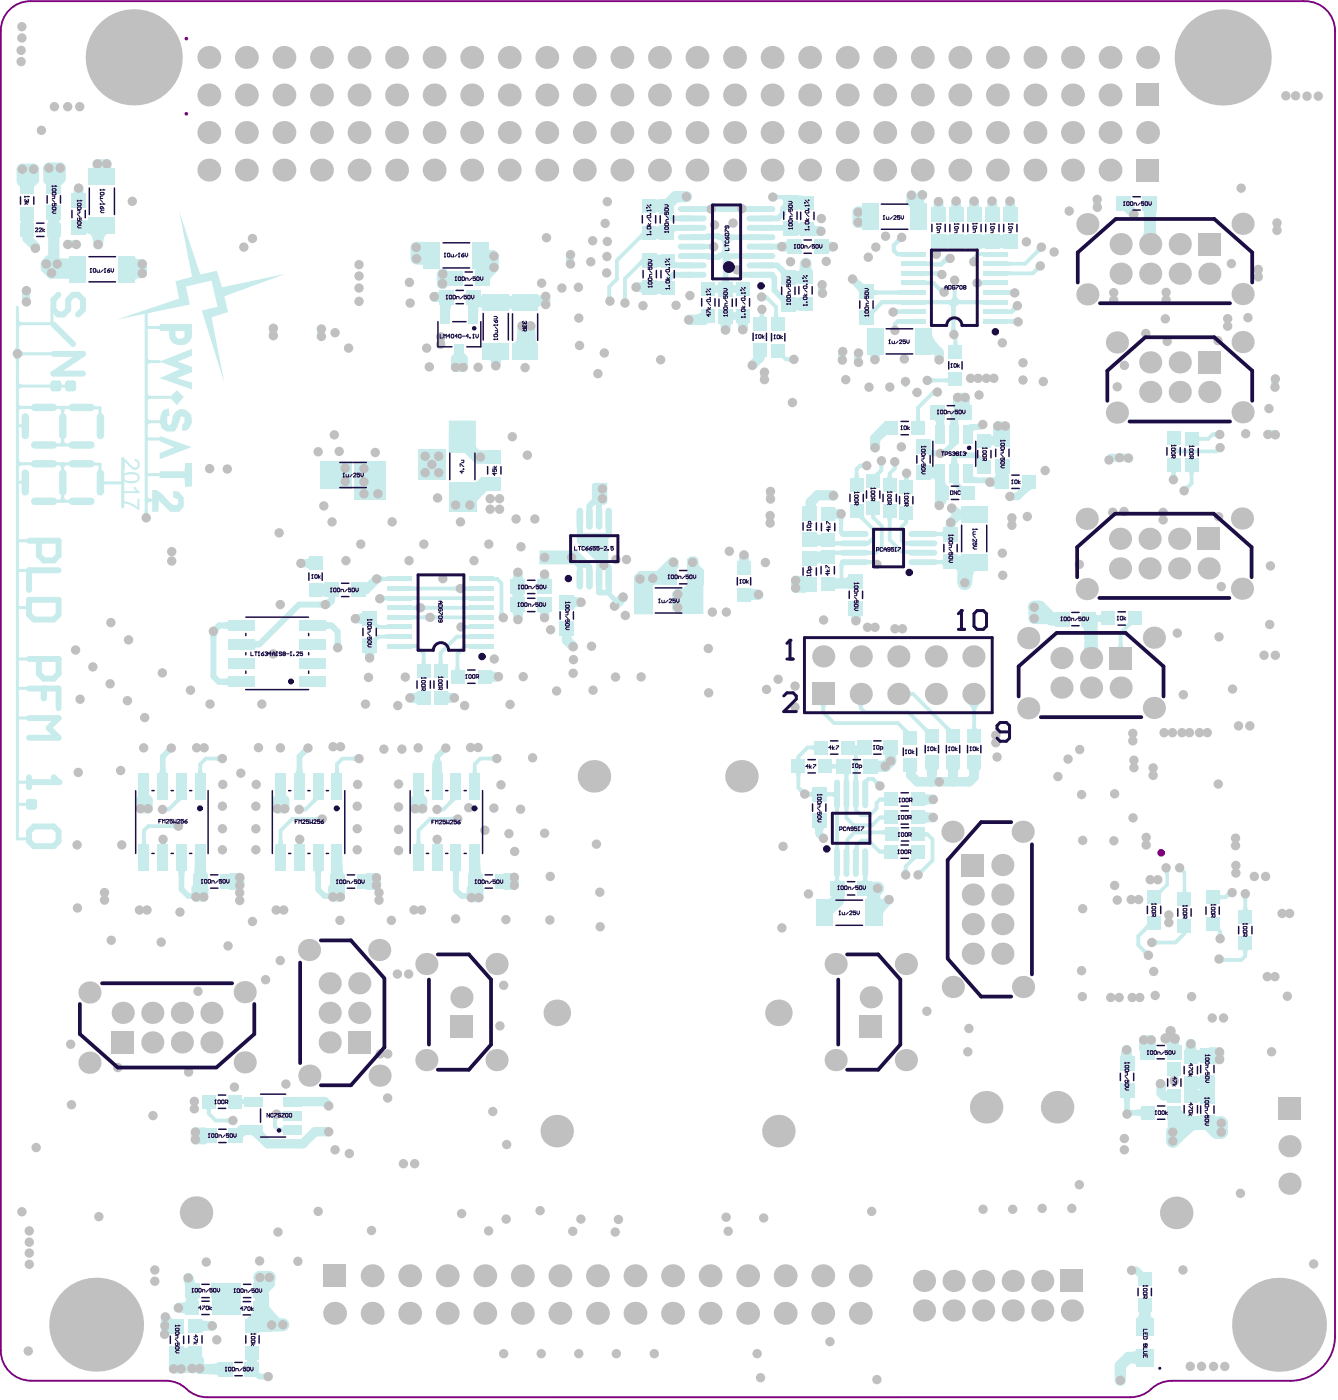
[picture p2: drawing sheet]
<svg xmlns="http://www.w3.org/2000/svg" width="151mm" height="158mm" viewBox="0 0 151 158" stroke-linecap="round" stroke-linejoin="round" font-family="sans-serif">
<path d="M1.1 1.1a3.3 3.3 0 0 1 2.3-1h143.3a3.4 3.4 0 0 1 3.6 3.4v147a5 5 0 0 1-5 5h-13.4a3.8 3.8 0 0 0-2.7 1.3 3.3 3.3 0 0 1-1.9 .6h-104a3.7 3.7 0 0 1-2.7-1.3 3.3 3.3 0 0 0-1.9-.6h-14.9a3.4 3.4 0 0 1-3.7-3.4v-148.6a3.3 3.3 0 0 1 1-2.4z" fill="none" stroke="#800080" stroke-width=".21"/>
<g fill="none" stroke="#800080" stroke-width=".42">
<path d="M21 12.8h.1M21 4.4h.1"/>
<circle cx="130.7" cy="96.1" r=".21"/>
</g>
<g fill="#c8ebeb">
<path d="M142.7 48.5h1.1v.9h-1.1z"/>
<path d="M143.1 42.6h.9v1h-.9z"/>
<path d="M143.3 24.9h.9v1.1h-.9z"/>
<path d="M139.8 107h.8l-.1 .1-.1 .3h-.4l-.1-.3z"/>
<path d="M139.8 101h.8l-.2 .5h-.4z"/>
<path d="M141.2 30.1h.9v1.1h-.9z"/>
<path d="M137.7 107.7l.4 .2-.1 .4-.5 .2z"/>
<path d="M137.6 107.9h.6v.4l-.6 .1z"/>
<path d="M137.2 104.9h.4l.1 .4h-.7z"/>
<path d="M137.3 100.6l.1 .2 .3 .1v.4h-.3l-.1 .2z"/>
<path d="M138.2 100.4l.3 .6h-.1l-.2 .2-.2-.4z"/>
<path d="M136.5 48.7l.4-.1v.7l-.4-.2z"/>
<path d="M134.1 121.5a1.09 1.09 0 0 0 1-.3v-.1v1.6l-.2-.1h-.8z"/>
<path d="M133.5 117.6h1.1l.1 .5 .1 .2h-1.4l.1-.2z"/>
<path d="M133.2 100.2h.3l.1 .2 .1 .1h-.7l.1-.1z"/>
<path d="M133.3 97.9l.2 .3-.3 .2-.3-.1z"/>
<path d="M133.7 53.2h.9l-.2 .1v.3h-.5v-.3z"/>
<path d="M134.9 49l.1 .2h.3v.4l-.3 .1-.1 .2z"/>
<path d="M131.2 117h1.1l-.5 1.2-.6-.6z"/>
<path d="M130.3 100.2l.2 .1 .3-.3 .1 .4-.2 .3v.2z"/>
<path d="M131 98.2l.7-.2-.1 .5-.4 .1v-.2z"/>
<path d="M131.7 53.1h.8l-.1 .1-.1 .3h-.4v-.3z"/>
<path d="M131.9 53.2h.4l.2 .5-.8-.1z"/>
<path d="M131.8 50.1h.6l-.1 .3h-.4z"/>
<path d="M127.9 125h.1a.44 .44 0 0 0 .5-.3v1.3a.49 .49 0 0 0-.6-.4z"/>
<path d="M126.2 123.6h1.3a.49 .49 0 0 0-.3 .6h-.6v-.1a.43 .43 0 0 0-.4-.5z"/>
<path d="M126.6 124.8h.6l.1 .3h-.8z"/>
<path d="M127.1 125h.3l.3 .6-.3 .1z"/>
<path d="M126.3 118.3h1.1l.1 .5 .1 .2h-1.5l.1-.2z"/>
<path d="M129.2 103.8v.9l-.3 .3v-.6l.2-.3z"/>
<path d="M127 69.8l.6 .6a.63 .63 0 0 0-.5 .3l-.4-.3 .3-.3z"/>
<path d="M127.2 22.9l.8 .8-.7 .8-.8-.8z"/>
<path d="M123.4 69.3h.1a.44 .44 0 0 0 .6-.3v1.3a.49 .49 0 0 0-.7-.3z"/>
<path d="M123.4 69a.49 .49 0 0 0 .6 .3v.7h-.1a.44 .44 0 0 0-.5 .3z"/>
<path d="M123.1 22.3h.9v1.1h-.9z"/>
<path d="M116.6 30l.5 .5-.4 .2-.3-.3z"/>
<path d="M113.9 35.9l.4-.1-.1 .8-.4-.1z"/>
<path d="M113.4 32.7h.5v.5h-.5z"/>
<path d="M113.5 32.7l.4-.1-.1 .7-.4-.1z"/>
<path d="M113.4 30.5l.5 .1v.4h-.5z"/>
<path d="M113.4 29.5h.5v.4l-.5 .1z"/>
<path d="M112.6 26.4l.1 .1 1 .1v1.2l-.9 .1-.2 .1z"/>
<path d="M113.2 22.7h1.1v.5l.1 .2h-1.4l.2-.2z"/>
<path d="M108.9 86.6h1.5l-.1 .2-.1 .7h-1.1v-.7z"/>
<path d="M111.5 53.8l.6-.1v1.2l-.6-.1z"/>
<path d="M109.5 53.5a.49 .49 0 0 0 .7 .3v.6l-.7-.1z"/>
<path d="M110.6 53.8h.6l-.2 .7-.4-.1z"/>
<path d="M111.2 49.2a.65 .65 0 0 0 .8-.4v1.5l-.2-.2h-.6z"/>
<path d="M110.2 33.8h.5v.5h-.5z"/>
<path d="M110.2 31.6h.5v.5h-.5z"/>
<path d="M110.4 31.5l.4 .1v.5l-.4 .1z"/>
<path d="M110.3 28.4h.4v.5l-.4-.1z"/>
<path d="M109.4 29l.5-.4 .3 .3-.1 .1v.2z"/>
<path d="M110.5 26.4l.2 .1 1 .1v1.2l-.9 .1-.3 .1z"/>
<path d="M109.7 26.6l.9-.1 .3-.1v1.6l-.2-.1-1-.1z"/>
<path d="M106.6 86.6h1.4l-.1 .3-.1 .8h-1l-.1-.8z"/>
<path d="M105.8 63.1h.3l.1-.2v.8l-.1-.1-.3-.1z"/>
<path d="M107.2 62.9l.3-.1v1.2l-.3-.1z"/>
<path d="M106.5 58.9h1l.1 .6h-1.2z"/>
<path d="M105.8 59.9h.3l.1-.2v.9l-.1-.2h-.3z"/>
<path d="M106.9 49.9h1l-.7 .7-.7-.2z"/>
<path d="M106.1 50.6l.3-.2 .4 .5-.5 .4z"/>
<path d="M107.1 49.2h.7v.7h-.7z"/>
<path d="M107 47.1h.9v.8h-1z"/>
<path d="M106.4 42.6h.3l.1-.2v.9l-.1-.2h-.3z"/>
<path d="M107.4 38.5h.4v.3l.2 .1h-.9l.2-.1z"/>
<path d="M107.1 35.7h.5v.4h-.5z"/>
<path d="M107.1 36.9h.5l.1 .4-.7 .1z"/>
<path d="M107.1 31.9h.7l-.1 .4h-.5z"/>
<path d="M105.8 32.2l.4 .2-.4 .6-.3-.3z"/>
<path d="M106.5 28.9l.2 .7-.3 .1-.3-.4z"/>
<path d="M106.5 26.4l.2 .1 1 .1v1.2l-.9 .1-.3 .1z"/>
<path d="M105.7 26.6l.9-.1 .3-.1v1.6l-.2-.1-1-.1z"/>
<path d="M107.7 26.6l.9-.1 .3-.1v1.6l-.2-.1-1-.1z"/>
<path d="M107.1 22.7h1.1v.2a.43 .43 0 0 0 .2 .5h-1.5l.2-.2z"/>
<path d="M102.6 96.4l.9 .3h-.3l-.3 .3-.6-.1 .2-.1a.26 .26 0 0 0 .1-.4z"/>
<path d="M103.4 98l.4-.2 .3 .3-.2 .4z"/>
<path d="M104.1 93.7l.3 .1v.4l-.3 .1z"/>
<path d="M104.1 89.3l.2 .2h.8v1.1h-.8l-.2 .2z"/>
<path d="M102.3 77.7l.2 .2 .3 .1v.4h-.3l-.2 .2z"/>
<path d="M104.3 52.7a1.06 1.06 0 0 0 1-.3v-.1v2a.68 .68 0 0 0-.8-.5h-.2z"/>
<path d="M105.1 50.8l.4-.1v.7h-.4z"/>
<path d="M103.1 47.1h.5v.3l.2 .1h-.9l.2-.1z"/>
<path d="M105.1 43.9l.1 .7h-.1l-.2 .1-.3-.4z"/>
<path d="M104.8 42.5l.4 .1v.5l-.4 .1z"/>
<path d="M104.2 31.6h.5v.5h-.5z"/>
<path d="M104.2 30.5l.5 .1v.4h-.5z"/>
<path d="M102.9 22.3h1.1v.6h-1.1z"/>
<path d="M99.2 93.5h.4l.1-.2v.9l-.1-.2h-.4z"/>
<path d="M99.2 89.8h.3l.1-.2v.9l-.1-.2h-.3z"/>
<path d="M100 53.4h.4v.3l.2 .1h-.9l.2-.1z"/>
<path d="M98.9 52.3h.7l-.2 .4h-.4z"/>
<path d="M100.5 52.5h.5l-.1 .3h-.4z"/>
<path d="M101.1 36h.4v.4h-.4z"/>
<path d="M101 34.9h.5v.5h-.5z"/>
<path d="M101 33.8h.5v.5h-.5z"/>
<path d="M101 32.7h.5v.5h-.5z"/>
<path d="M101 28.4h.5v.5h-.5z"/>
<path d="M101 26.7l.5 .6-.4 .2-.3-.4z"/>
<path d="M97.4 87.8l.2-.2 .3 .3-.2 .2z"/>
<path d="M96.1 87.5h.5l.1 .5h-.7z"/>
<path d="M96.2 83.9l.2 .1v.4l-.2 .1z"/>
<path d="M96.5 79.3h.8l-.1 .2-.1 .3h-.4l-.1-.3z"/>
<path d="M95.7 69.3h1.3l-.1 .6h-1.1z"/>
<path d="M97.6 62h.5v.5l-.5 .1z"/>
<path d="M97.6 63l.5 .1v.4l-.5 .1z"/>
<path d="M97.9 63.1h.7l-.4 .6-.1-.1-.2-.1z"/>
<path d="M97.5 60.9h.2l.3-.2 .2 .3-.4 .4z"/>
<path d="M98 57.9h.6l-.1 .4h-.4z"/>
<path d="M96.2 53.4h.5v.3l.2 .1h-.9l.2-.1z"/>
<path d="M96.8 52.2h.3v.5h-.3z"/>
<path d="M96.2 39.8h.9v1h-.9z"/>
<path d="M96.6 31.4l.3 .3a.64 .64 0 0 0 .9 .3l-1.1 1.4 .1-.1a1.31 1.31 0 0 0-.7-1.1z"/>
<path d="M93 89l.2 .2 .3 .1v.4h-.3l-.2 .2z"/>
<path d="M93.5 89.3l.3-.1 .1-.2v.9l-.1-.2h-.3z"/>
<path d="M93.9 90.8h.6l-.1 .6h-.4z"/>
<path d="M93.7 86.1l.4-.1 .1-.1v.8l-.1-.1-.4-.1z"/>
<path d="M93.6 85.9l.1 .1 .3 .1v.4l-.3 .1-.1 .1z"/>
<path d="M92.3 79.4h.8l-.2 .1v.3h-.4l-.1-.3z"/>
<path d="M93.9 62h.5v.5h-.4l-.1 .2z"/>
<path d="M94.2 62h.5v.6l-.5-.1z"/>
<path d="M94.6 63.4l.6 .2a.29 .29 0 0 0-.3 .5l-.4-.1z"/>
<path d="M93.1 62.2l.4-.1 .3 .3-.1 .4z"/>
<path d="M94 60.8l.1 .1 .3 .1v.4l-.3 .1-.1 .1z"/>
<path d="M94.5 59.5l.4-.1v.2a.19 .19 0 0 0 .2 .2l-.6 .2z"/>
<path d="M94.2 61l.5-.1v.6l-.5-.1z"/>
<path d="M94.4 39.5h.9v1.1h-.9z"/>
<path d="M92.1 32h.9v1h-.9z"/>
<path d="M91 89.3l.3-.1 .1-.2v.9l-.1-.2h-.3z"/>
<path d="M91 89.1l.4 .2v.4l-.4 .1z"/>
<path d="M89.5 87.1h.8l-.2 .1v.3h-.4l-.1-.3z"/>
<path d="M91.3 84l.3-.1 .1-.1v.8l-.1-.1-.3-.1z"/>
<path d="M89.6 65.7h.3a.43 .43 0 0 0 .4-.2v1.2l-.7 .1z"/>
<path d="M90.1 29.7h1.2l.1 .8h-1.5z"/>
<path d="M89.8 25l.3 .2 .8 .1v1l-.8 .1-.3 .2z"/>
<path d="M89.1 25.3l.8-.1 .2-.1v1.5l-.2-.2-.8-.1z"/>
<path d="M89.8 22l1.1 .1v1.5h-1.1z"/>
<path d="M89 22.1h1.1v1.5h-1.1z"/>
<path d="M86.3 55.2h.9v1h-.9z"/>
<path d="M85.6 41.7h.9v1.1h-.9z"/>
<path d="M87.2 35.3h.4v.3l.2 .1h-.9l.2-.1z"/>
<path d="M85.6 35.3h.4v.3l.2 .1h-.8l.1-.1z"/>
<path d="M85.4 35.2h.7l-.1 .4h-.4z"/>
<path d="M86.2 33.1l.4 .4-.2 .4-.2-.1h-.1z"/>
<path d="M87.4 21.8l.4 .2v.4l-.4 .2z"/>
<path d="M83.2 62.5h1.1v.6l.2 .1h-1.5l.2-.1z"/>
<path d="M82.5 35a.49 .49 0 0 0 .7 .3v.6h-.2a.44 .44 0 0 0-.5 .3z"/>
<path d="M82.9 36.3h1.5l-.2 .2v.6h-1.1v-.3a.47 .47 0 0 0-.2-.5z"/>
<path d="M82.3 35.3h.1a.44 .44 0 0 0 .5-.3v1.2a.49 .49 0 0 0-.6-.3z"/>
<path d="M82.1 35.2l1.1 .1v.6l-1.1 .1z"/>
<path d="M82.5 31.9a.49 .49 0 0 0 .7 .3v.7h-.2a.44 .44 0 0 0-.5 .3z"/>
<path d="M82.3 32.2h.1a.43 .43 0 0 0 .5-.3v1.3a.49 .49 0 0 0-.6-.3z"/>
<path d="M80.2 32.2h.2a.44 .44 0 0 0 .5-.3v1.3a.49 .49 0 0 0-.7-.3z"/>
<path d="M80.5 31.9a.49 .49 0 0 0 .6 .3v.7h-.1a.44 .44 0 0 0-.5 .3z"/>
<path d="M79.3 23.2h.4v.7h-.4z"/>
<path d="M75.9 29.3a.49 .49 0 0 0 .6 .3v.6l-.6-.1z"/>
<path d="M75.1 30l.7-.7 .1 .4-.5 .4z"/>
<path d="M75.9 25.4l.6-.1v.7h-.1a.44 .44 0 0 0-.5 .3z"/>
<path d="M73.2 31.8l1.2-.2v1.5l-1.2-.1z"/>
<path d="M72.3 28.8v1.2a.11 .11 0 0 0 0-.1 .11 .11 0 0 0-.2 0l-.1 .1-.1-.4 .3-.4z"/>
<path d="M73.2 28.8l1.2-.2v1.5l-1.2-.1z"/>
<path d="M72.4 29.2l.4-.3v1l-.4-.3z"/>
<path d="M73.2 25.6l.8-.1 .3-.1v1.6l-.3-.1-.8-.1z"/>
<path d="M73.8 25.5l1.3 .1v1.2l-1.3 .1z"/>
<path d="M72.3 25.9v1l-.3 .2v-.6l.3-.3z"/>
<path d="M73.1 22.5l1.2-.1v1.6l-.3-.1-.9-.1z"/>
<path d="M73.8 22.5h1.2v1.3h-.9l-.3 .1z"/>
<path d="M70.1 33.3h.5l.1 .5h-.7z"/>
<path d="M67.1 66.2h.7v.5h-.7z"/>
<path d="M65.6 59.9a.56 .56 0 0 0 .6 .7l.5 .6a.25 .25 0 0 0-.4 .1 .25 .25 0 0 0 .2 .4l-1.2-.8z"/>
<path d="M67.1 56.7h.7v.7h-.7z"/>
<path d="M63.8 28.7h.9v1h-.9z"/>
<path d="M55.3 75.5l.2 .1 .6 .1v1l-.3 .1a.46 .46 0 0 0-.5 .2z"/>
<path d="M56.2 68.9l.5-.2v.3l.2 .1-.7 .3z"/>
<path d="M55.1 40.5h1.4l-.1 .2-.1 .5h-1l-.1-.5z"/>
<path d="M52.8 97.2h1.3v1l.2 .3h-1.6z"/>
<path d="M53.2 86.7h.5v.3l.2 .1h-.9l.2-.1z"/>
<path d="M52.5 72.6l.4-.1v.5h-.4z"/>
<path d="M52.5 71.5h.4v.4h-.4z"/>
<path d="M52.5 70.4h.4v.5l-.4-.1z"/>
<path d="M52.5 69.3h.4v.5h-.4z"/>
<path d="M52.3 70.3l.4 .1v.4l-.4 .2z"/>
<path d="M52.5 67.2l.4-.1v.5h-.4z"/>
<path d="M52.5 66.1l.4-.1v.5h-.4z"/>
<path d="M52.2 65.9l.4 .2v.4l-.4 .2z"/>
<path d="M51.5 50.7l2-.9-.1 .1 .1 .3 .7 .8-1.2 .6a2.22 2.22 0 0 0-1.4-.9z"/>
<path d="M53.6 33.5h.6l.1-.2v1.5l-.1-.2h-.6z"/>
<path d="M49 94.7h.4l.1 .3 .1 .1h-.8l.2-.1z"/>
<path d="M48.8 94.9h.8l-.2 .4h-.4z"/>
<path d="M49.7 90.9l.2 .1v.4h-.2z"/>
<path d="M48.7 86.1h1.1v1h-1.2z"/>
<path d="M48.9 86.5h.6l.1 .2a.35 .35 0 0 0 .2 .4h-1.2a.49 .49 0 0 0 .3-.6z"/>
<path d="M49.7 84.3l.5 .5-.3 .2-.5-.4z"/>
<path d="M49.4 74.4h.4l.1 .4 .1 .1h-.8l.1-.1z"/>
<path d="M48.9 32.9h.6v1.1h-.6z"/>
<path d="M46.9 94.7h.4l.1 .3 .1 .1h-.8l.1-.1z"/>
<path d="M46.4 72.5l.4 .1v.4h-.4z"/>
<path d="M46.4 69.3h.4v.5h-.4z"/>
<path d="M46.4 67.1l.4 .1v.4h-.4z"/>
<path d="M46.4 66l.4 .1v.4h-.4z"/>
<path d="M46.9 28.5h.6l.2-.1v1.5l-.2-.1h-.6z"/>
<path d="M43.2 71.5h.5v.4h-.5z"/>
<path d="M43.2 70.4h.5v.5l-.5-.1z"/>
<path d="M42.1 70.5l.3-.3 .3 .3-.3 .3z"/>
<path d="M42.1 69.7l.2 .3 .4 .5-.3 .3-.5-.5-.3-.1z"/>
<path d="M43.2 67.2l.5-.1v.5h-.5z"/>
<path d="M43.1 67l.4 .2 .1 .4-.4 .2z"/>
<path d="M40 69.2h.2a.56 .56 0 0 0 .6-.3v1.5a.75 .75 0 0 0-.8-.2z"/>
<path d="M35.2 98h1.2a.5 .5 0 0 0-.3 .7h-.6v-.3a.35 .35 0 0 0-.3-.4z"/>
<path d="M35.2 89.7l.9 .4h-.3l-.3 .3-.6-.1 .2-.1a.26 .26 0 0 0 .1-.5z"/>
<path d="M36.7 69.9a.59 .59 0 0 0 .6 .2v.7h-.2a.36 .36 0 0 0-.4 .2z"/>
<path d="M36.9 67.3h.9l-.1 .4h-.7z"/>
<path d="M35.6 65.9h.3a.56 .56 0 0 0 .7-.3v1.7l-.3-.3h-.7z"/>
<path d="M36.3 65.7l.2 .2h.8v1.1h-.8l-.2 .2z"/>
<path d="M36.9 67.6l.2-.1 .5 .4-.5 .4z"/>
<path d="M35.9 67.8l.3-.1v.8l-.3-.1z"/>
<path d="M37 66.8h.8l-.1 .9h-.7z"/>
<path d="M35.7 36.8h.9v1.1h-.9z"/>
<path d="M31.5 127h.3l.1-.2v.9l-.1-.2h-.3z"/>
<path d="M31.5 125.3l.3-.1 .1-.1v.8l-.1-.1-.3-.1z"/>
<path d="M31.5 125.1l.4 .2v.4l-.4 .2z"/>
<path d="M33.5 94.7h.5v.3l.2 .1h-.9l.2-.1z"/>
<path d="M31.4 94.7h.4l.1 .3 .1 .1h-.8l.1-.1z"/>
<path d="M33.4 94.9h.7l-.1 .4h-.5z"/>
<path d="M34.2 91h.2v.4h-.2z"/>
<path d="M33.4 86.5h.6v.2a.35 .35 0 0 0 .3 .4h-1.2a.49 .49 0 0 0 .3-.6z"/>
<path d="M29.5 154.7h.3v.7h-.3z"/>
<path d="M28.5 147l1.6 1.1v.1l-1.2 1.4-1-1.1a1.85 1.85 0 0 0 .8-1.3z"/>
<path d="M28.7 72.1l.1 .1h.4v.7h-.4l-.1 .1z"/>
<path d="M24.6 146.6h.9v1.5h-.9z"/>
<path d="M25.4 146.6h.8v1.5h-.8z"/>
<path d="M24.6 144.7l.9-.1v1.6h-.9z"/>
<path d="M25.4 144.6l.9 .1v1.5h-.9z"/>
<path d="M27.1 123.9l.4-.1 .1-.1v.8l-.1-.2h-.4z"/>
<path d="M27.2 123.7l.1 .1 .4 .1v.4h-.4l-.1 .2z"/>
<path d="M25.1 76.5l.2-.1a.37 .37 0 0 0 .5-.2v1.1a.62 .62 0 0 0-.7-.2z"/>
<path d="M25.1 70.1h.2a.37 .37 0 0 0 .5-.2v1.1a.62 .62 0 0 0-.7-.2z"/>
<path d="M22 127.8h.3a.43 .43 0 0 0 .5-.2v1.2l-.8 .1z"/>
<path d="M22 127l.8 .1v1.2l-.2-.2h-.6z"/>
<path d="M23.1 124.8h.8l-.1 .1-.1 .4h-.4l-.1-.4z"/>
<path d="M22.4 100.5l.2 .1v.6l-.2 .1z"/>
<path d="M21.9 97.2h1.3v1l.2 .3h-1.6z"/>
<path d="M22.3 86.7h.5v.3l.2 .1h-.9l.2-.1z"/>
<path d="M20.1 146.7h.6l.2-.1v1.5l-.2-.2h-.6z"/>
<path d="M18.1 94.7h.5v.3l.2 .1h-.9l.2-.1z"/>
<path d="M18 94.9h.7l-.1 .4h-.5z"/>
<path d="M19.3 92.8l.4-.1v.7l-.4-.1z"/>
<path d="M19.8 89.7l.9 .4h-.3l-.3 .3-.6-.1 .2-.1a.26 .26 0 0 0 .1-.5z"/>
<path d="M18.8 90.9l.2 .1v.4h-.2z"/>
<path d="M18 86.5h.6l.1 .2a.35 .35 0 0 0 .2 .4h-1.2a.49 .49 0 0 0 .3-.6z"/>
<path d="M18.8 84.3l.5 .5-.3 .2-.5-.4z"/>
<path d="M16 94.7h.4l.1 .3 .1 .1h-.8l.1-.1z"/>
<path d="M16.3 57.5h.3l.2 .5h-.7z"/>
<path d="M16.6 55.8l.1 .3 .3 .1v.3l-.3 .1-.1 .2-.3-.5z"/>
<path d="M16.6 47l.1 .2 .3 .1v.4l-.3 .1-.1 .2-.3-.5z"/>
<path d="M16.6 40.2l.1 .3 .3 .1v.3l-.3 .1-.1 .2-.3-.5z"/>
<path d="M15.2 28.9v.1a.78 .78 0 0 0 .8 .2v1.1h-.1a.59 .59 0 0 0-.7 .2z"/>
<path d="M9.7 24.8l.3 .2h.8v1.2h-.8l-.3 .2z"/>
<path d="M7.6 27.1h1.1v.9h-1.1z"/>
<path d="M4.9 18.9h1.2a1.16 1.16 0 0 0 .5 1.3h.2l-1.7-.1-.2-.4z"/>
<path d="M2.1 51.7l.1 .3 .3 .1v.3l-.3 .1-.1 .2-.3-.5z"/>
<path d="M2.1 45.4l.1 .2 .3 .1v.4h-.3l-.1 .3-.3-.5z"/>
<path d="M2.1 43l.1 .2 .3 .1v.4h-.3l-.1 .3-.3-.5z"/>
<path d="M1.8 39h.3l.2 .5h-.7z"/>
<path d="M1.6 40.2h.7l-.2 .5h-.3z"/>
<path d="M2.3 39.5l.5 .2v.3l-.5 .2z"/>
<path d="M2.1 36l.1 .2 .3 .1v.3l-.3 .1-.1 .3-.3-.5z"/>
<path d="M2.5 33h.9v1h-.9z"/>
<path d="M2.3 24.8h1.5l-.2 .3v.8h-1.1v-.8z"/>
<path d="M2.3 24.8h1.5l-.1 .2v.9h-1.3z"/>
<path d="M1.9 19.1h1.2a1.17 1.17 0 0 0 .6 1.2l.1 .1-1.6-.1a1.22 1.22 0 0 1-.3-1.2z"/>
<path d="M140 102.1h.4l.1 .3 .1 .1h-.8l.1-.1z"/>
<path d="M134.1 125.7h1v1.6l-1-.1z"/>
<path d="M134.8 125.7h1.1v1.5h-1.1z"/>
<path d="M134.1 122.9h.7l.3-.2v1.6l-.3-.3h-.7z"/>
<path d="M134.2 118.3h.7l.2-.2v1.6l-.2-.2h-.7z"/>
<path d="M134.8 122.7l.3 .2h.8v1.1h-.8l-.3 .2z"/>
<path d="M134.8 118.3h1.1v1.2h-.4a.64 .64 0 0 0-.7 .3z"/>
<path d="M134.8 121.3l.3 .2h.7v1.1h-.7l-.3 .2z"/>
<path d="M133.3 54.8l.4-.2 .3 .3-.2 .4z"/>
<path d="M130.1 105.8l.4 .2v.4l-.4 .1z"/>
<path d="M127 152.3l.7-.1 .2-.1v1.7l-.2-.2-.7-.1z"/>
<path d="M116.7 27.9l.6 .5-.4 .2-.4-.3z"/>
<path d="M113.5 58.1h.9v1.1h-.9z"/>
<path d="M112.7 48h1v.7h-1.3l.2-.2z"/>
<path d="M114 34.4l.5 .6-.3 .2-.4-.4z"/>
<path d="M109.5 81.7h.4v.3l.2 .1h-.8l.1-.1z"/>
<path d="M109.6 47.9l.6-.1v.6h-.2a.44 .44 0 0 0-.5 .3z"/>
<path d="M109.6 51.5h.9l.2 .2a.74 .74 0 0 0 .7 .2l-1.3 .5 .1-.1-.1-.2z"/>
<path d="M109.8 47.8l.3-.1 .4 .6-.6 .1z"/>
<path d="M106.3 81.9l.5-.1 .3 .3h.3l-.8 .4v-.2z"/>
<path d="M107.1 51.6h.7v.5l.1 .2h-1l.2-.2z"/>
<path d="M107.9 54.3l.6 .5 .1 .1 .1-.1-.4 1.3a.92 .92 0 0 0-.5-.9z"/>
<path d="M107.4 33.4h.2l.6 .6-.8 .7v.2l-.7-.8z"/>
<path d="M104.1 91.3l.2 .2h.8v1.1l-.8 .1-.2 .1z"/>
<path d="M104.2 81.8l.3 .3h.3l-.6 .6a.64 .64 0 0 0-.3-.6z"/>
<path d="M99.7 101l.4 1.1a2.13 2.13 0 0 0-.8 1.4v-2.2z"/>
<path d="M99.2 91.9l.3-.1 .1-.1v.8l-.1-.2h-.3z"/>
<path d="M99.2 95.7h.3l.1-.2v.9l-.1-.2-.3-.1z"/>
<path d="M99.7 58.3h.9l-.2 .1v.4h-.4l-.1-.4z"/>
<path d="M100.9 34.8l.4 .1 .1 .5-.5 .1z"/>
<path d="M97.2 98.8h.4l.1 .3 .1 .1h-.8l.1-.1z"/>
<path d="M97.1 98.6h.6l-.1 .5h-.4z"/>
<path d="M96.2 95.2l.5 .2v.3l-.6-.1z"/>
<path d="M96.4 58.3l.8-.4v.2l.3 .4-.5 .1-.3-.3z"/>
<path d="M97.7 35a.71 .71 0 0 0 .6-.3l.4 .3-.2 .2a.37 .37 0 0 0-.1 .4z"/>
<path d="M93.8 100.8l1 1.1-1 1v-1.6a.21 .21 0 0 1-.3-.1 .21 .21 0 0 1 .2-.3z"/>
<path d="M94 98.8h.4l.1 .3 .2 .1h-.9l.2-.1z"/>
<path d="M93.9 98.6h.6l-.1 .5h-.4z"/>
<path d="M94 95.2h.4l.1 .5h-.6z"/>
<path d="M94 57.2l.2 .1 .5 .1v1l-.5 .1-.2 .1z"/>
<path d="M93.9 65l.3 .1 .8 .1v1.1h-.8l-.3 .2z"/>
<path d="M94.3 58.3h.8l-.2 .4h-.4z"/>
<path d="M94.3 58.3h.8l-.2 .3v.8h-.4a1.94 1.94 0 0 0-.2-1.1z"/>
<path d="M93.2 27.2l.6 .1v1l-.6 .1z"/>
<path d="M89.7 85.2h.4l.1 .4h-.7z"/>
<path d="M90.2 88.7l.4 .2-.5 .5-.2-.4z"/>
<path d="M89.6 64.9l.7 .2v1l-.2-.1-.5-.1z"/>
<path d="M89.6 30.5l.2 .1h.8v1.3h-.8l-.2 .1z"/>
<path d="M89.6 33.5l.2 .1h.8v1.3h-.8l-.2 .1z"/>
<path d="M88.8 33.6h.8l.3-.1v1.4h-1.1z"/>
<path d="M88.8 30.6h.8l.3-.1v1.4h-1.1z"/>
<path d="M86.3 57.9h.8v1h-.8z"/>
<path d="M87.3 27.5l.3-.1v.7h-.3z"/>
<path d="M79.3 27.5h.6v.5l-.6 .1z"/>
<path d="M79.6 27.5l.4-.1v.7l-.4-.1z"/>
<path d="M73.4 64.4l.9-.1 .3-.1v1.6l-.3-.1-.9-.1z"/>
<path d="M60.5 33.2l.2 .1h.8v1.1a.93 .93 0 0 0-1 .3v.1z"/>
<path d="M59.2 37.6h1.1v.8l.2 .3h-1.8a.68 .68 0 0 0 .5-.9z"/>
<path d="M55.1 85.2l.5-.1v.7l-.5-.1z"/>
<path d="M55.6 65h.4v.4l-.4 .1z"/>
<path d="M56.6 33.5h.4a.58 .58 0 0 0 .7-.3v1.8v-.1a.95 .95 0 0 0-1.1-.3z"/>
<path d="M52.5 68.2h.4v.5h-.4z"/>
<path d="M52.5 34.3h1.5l-.1 .2-.1 .8h-1v-.3a.6 .6 0 0 0-.3-.7z"/>
<path d="M50.7 92l.5-.1v.7l-.5-.1z"/>
<path d="M50.3 77.9l.2 .1 .6 .1v1h-.2a.46 .46 0 0 0-.6 .2z"/>
<path d="M49.5 34.3h1.5a1 1 0 0 0-.3 1h-1.1v-.8z"/>
<path d="M49.2 37.7h.8v1.1h-.8z"/>
<path d="M46.2 78.1h.2a.46 .46 0 0 0 .6-.2v1.4l-.2-.1-.6-.1z"/>
<path d="M46.4 68.2h.4v.5h-.4z"/>
<path d="M46.5 68.2l.4-.1v.7l-.4-.1z"/>
<path d="M46.9 27.2l.8 .1v1.4l-.2-.1-.6-.1z"/>
<path d="M42 71.9l.4-.3 .3 .3-.3 .3z"/>
<path d="M41.6 72.2l.3-.2 .5-.4 .3 .3-.4 .5-.2 .3z"/>
<path d="M43.2 65h.5v.5l-.5-.1z"/>
<path d="M42.8 64.8l.4 .2v.4l-.4 .2z"/>
<path d="M42.8 64.9l.3 .1h.8v.4l-.8 .1-.3 .1z"/>
<path d="M39.6 85.2l.4-.1v.7l-.4-.1z"/>
<path d="M35.5 92l.4-.1v.7l-.4-.1z"/>
<path d="M29 145.8h.8l.1 .6 .1 .2h-1.5a.65 .65 0 0 0 .5-.8z"/>
<path d="M28.8 145.4h1.5l-.3 1.2h-1.5l.2-.3z"/>
<path d="M28.5 146.2h1.6a.8 .8 0 0 0-.3 .9h-.8a.65 .65 0 0 0-.5-.9z"/>
<path d="M28.6 146.2h1.5l.1 .3 .1 .7h-1.5v-.7z"/>
<path d="M29.2 148.5l.4-.1 .8-.1v1.5l-.9 .1-.3 .2z"/>
<path d="M29.2 148.6l1.4-.1v1.5h-1.1l-.3 .1z"/>
<path d="M29 145.7h.8l.2 1.3h-1.2z"/>
<path d="M24.6 145.4h1.7v2l-1.7-.1z"/>
<path d="M25.6 145.5h1.4v1.1h-1.5z"/>
<path d="M25.5 146.2h1.6l-.1 1.2h-1.4z"/>
<path d="M25.4 126l.4-.2v.8l-.4-.2z"/>
<path d="M22.7 148.6l.3 .2h.8v1.1h-.8l-.3 .2z"/>
<path d="M18.1 148.3l.8-.3 .8 .8 .1 .9-1.1 1-.6-.3z"/>
<path d="M19.1 44.8l.8-.9 .8 .8-.8 .9z"/>
<path d="M16.6 44.2l.1 .3 .3 .1v.3l-.3 .1-.1 .3-.3-.5z"/>
<path d="M15.2 30a.78 .78 0 0 0 .8 .3v1h-.1a.59 .59 0 0 0-.7 .3z"/>
<path d="M8.8 25a1.04 1.04 0 0 0 1.2-.4v-.1v1.9l-.3-.2h-.9z"/>
<path d="M8.3 21.2h1.1l.1 .6h-1.3z"/>
<path d="M2.5 24.1h1.1v.8l.2 .2h-1.5l.2-.2z"/>
<path d="M2.4 24.1h1.3l.1 1h-1.5z"/>
<path d="M131.6 121.2h1.2l-.1 .1-.1 .5h-.8l-.1-.5z"/>
<path d="M131.7 117.1h1l.1 .6h-1.2z"/>
<path d="M128.1 147.8h1.5l-.1 .3-.1 .8h-1.1v-.8z"/>
<path d="M128.3 147.3h1.1a1.21 1.21 0 0 0 .4 1.1h.1h-2h.1a1.06 1.06 0 0 0 .3-1.1z"/>
<path d="M128.6 107.2l.3-.3 .4 .2-.5 .5z"/>
<path d="M122.1 72.4h1.5l.1 .8h-1.7z"/>
<path d="M126 72.5h.4v.3l.2 .1h-.9l.2-.1z"/>
<path d="M128.8 25.7h1.3l.1 .6 .1 .3h-1.7l.1-.3z"/>
<path d="M104.2 86.6h1.5l-.2 .3-.1 .8h-1l-.1-.8z"/>
<path d="M108.8 79.1l1.7-.1-.1 .1a1.7 1.7 0 0 0-.5 1l-.4 .1a1.45 1.45 0 0 0-.7-1.1z"/>
<path d="M105.3 63l.6 .1v.4l-.6 .1z"/>
<path d="M105.3 59.8l.6 .1v.5l-.6 .1z"/>
<path d="M112.3 52.7h1.1v.3a.47 .47 0 0 0 .2 .5h-1.5l.1-.2z"/>
<path d="M105.3 53.7h1.1a1.13 1.13 0 0 0 .3 1.1h.1h-1.5z"/>
<path d="M104.8 52.5l.2 .2h.8v1.1h-.8l-.2 .2z"/>
<path d="M112 53.3h1.7h-.1a.97 .97 0 0 0-.2 1h-1.1v-.4a.55 .55 0 0 0-.3-.6z"/>
<path d="M111.6 48.9v.1a.8 .8 0 0 0 .8 .2v.9a.67 .67 0 0 0-.8 .3z"/>
<path d="M105.4 47.1h.9l.1 .8h-1.1z"/>
<path d="M105 47.3h1.3v.8h-.9a.65 .65 0 0 0-.4-.8z"/>
<path d="M105.3 30.6l.5-.1-.2 .7-.4-.2z"/>
<path d="M108.5 26.4l.2 .1 1 .1v1.2l-.9 .1-.3 .1z"/>
<path d="M111.7 26.6l.9-.1 .3-.1v1.6l-.2-.1-1-.1z"/>
<path d="M105.1 22.7h1.1v.5l.1 .2h-1.3l.1-.2z"/>
<path d="M109.1 22.7h1.1v.2a.42 .42 0 0 0 .2 .5h-1.5l.2-.2z"/>
<path d="M111.2 22.7h1.1v.5l.1 .2h-1.4l.2-.2z"/>
<path d="M97.6 100.5h1.5l.1 .8h-1.7z"/>
<path d="M101.7 97.7h.5l.1 .5h-.7z"/>
<path d="M91.5 93.3h1.4a.63 .63 0 0 0-.2 .6h-.9v-.2a.38 .38 0 0 0-.3-.4z"/>
<path d="M95 90.8h.6l-.1 .6h-.4z"/>
<path d="M94.9 87.1h.8l-.1 .1-.1 .4h-.4l-.1-.4z"/>
<path d="M95.1 87.5h.4l.1 .5h-.6z"/>
<path d="M98.3 88.1l.3-.3 .5 .2-.6 .5z"/>
<path d="M91.4 62.2l.8-.1 .2-.1v1.5l-.2-.2h-.8z"/>
<path d="M102.1 61.9l.4 .1-.1 .5-.5-.1z"/>
<path d="M92 62.1l1 .1v1.1a1.1 1.1 0 0 0-1 .3v.1z"/>
<path d="M91.5 60.3h.7l.3-.2v1.5l-.3-.2h-.7z"/>
<path d="M101.9 61l.6-.1v.6l-.6-.1z"/>
<path d="M92 60l.3 .3h.7v1.1h-.7l-.3 .2z"/>
<path d="M101.8 58.6h.5l-.1 .2h-.4z"/>
<path d="M98.1 53.5l.3-.1 .3-.2h.6l-.3 .3z"/>
<path d="M101.8 53.7h.4l.1 .3 .1 .1h-.8l.2-.1z"/>
<path d="M101.7 53.6l.7 .1-.2 .4h-.4z"/>
<path d="M98.4 32.5l.1 .2h.3v.5h-.3l-.1 .2z"/>
<path d="M91.6 25.3l.2 .1 .6 .1v1l-.8 .1z"/>
<path d="M84.5 66.2l.2 .2h.7v1.1l-.7 .1-.2 .1z"/>
<path d="M84.6 40.6l.4-.2 .4 .3-.2 .4z"/>
<path d="M88.6 40.3l.4-.2v.7l-.4-.1z"/>
<path d="M85.3 39.4h.4l.3 .5h-.9z"/>
<path d="M85 40.2l.6 .6-.4 .1-.4 .3-.3-.3 .4-.4z"/>
<path d="M85.3 39.7l.2 .5-.5 .2 .3-.3z"/>
<path d="M80.9 36.4h1.6l-.2 .2-.1 .6h-1v-.3a.43 .43 0 0 0-.3-.5z"/>
<path d="M77.9 35.5a1.05 1.05 0 0 0 1.1-.5v-.1v1.4l-1.1 .3z"/>
<path d="M87.5 33.4l.4-.4 .3 .2a.53 .53 0 0 0 .6 .3l-.9 .8v-.3z"/>
<path d="M87.5 30.3l.6-.3 .1 .1a.77 .77 0 0 0 .8 .4l-1.1 .7v-.3z"/>
<path d="M81.4 28.8h.3l.9 .4a.56 .56 0 0 0-.6 .6z"/>
<path d="M81 27l.7-.6 .9 .6a.56 .56 0 0 0-.6 .7h-.6a.49 .49 0 0 0-.4-.7z"/>
<path d="M68.2 66.2h.6v.5h-.6z"/>
<path d="M64.6 67.1a.76 .76 0 0 0 .8 .2v1h-.3a.42 .42 0 0 0-.5 .3z"/>
<path d="M64.9 62.8l.2 .3-.4 .4-.3-.2z"/>
<path d="M64.8 62.4l.3 .1v.6h-.3z"/>
<path d="M64.9 59.4h.7v.7h-.6z"/>
<path d="M68.2 59.4h.7l-.1 .7h-.6z"/>
<path d="M71.6 31.8h.5l.2-.2v1.5l-.2-.2h-.5z"/>
<path d="M74 31.6l.2 .1 1 .1v1.2l-.9 .1-.3 .1z"/>
<path d="M68.4 33.2l.4-.1 .2 .4-.8 .1z"/>
<path d="M74.8 31.6h.7l.2 .4h-1z"/>
<path d="M74 28.6l.2 .1 1 .1v1.2l-.9 .1-.3 .1z"/>
<path d="M75 25.6l.4-.2 .5 .5-.2 .4z"/>
<path d="M74.6 23.6h1l-.2 .4h-.6z"/>
<path d="M50.7 98h1.2a.49 .49 0 0 0-.2 .7h-.7v-.3a.35 .35 0 0 0-.3-.4z"/>
<path d="M50.7 89.7l.9 .4h-.3l-.3 .3-.6-.1 .2-.1a.26 .26 0 0 0 .1-.5z"/>
<path d="M60.7 69h1.2l-.1 .6h-1z"/>
<path d="M57.5 69h1.5a.8 .8 0 0 0-.2 .8h-1v-.2a.6 .6 0 0 0-.3-.6z"/>
<path d="M57.5 66.9h1.6l-.2 .3-.1 .8h-1v-.4a.58 .58 0 0 0-.3-.7z"/>
<path d="M57.8 66.3h1v.4a.58 .58 0 0 0 .3 .6h-1.6l.2-.2z"/>
<path d="M51 66.1l.5-.2v.8l-.5-.2z"/>
<path d="M54 33a.68 .68 0 0 0 .9 .5h.2v1.1l-1.1-.3z"/>
<path d="M53.2 30.3h1.9l-.2 .2-.1 .9h-1.1a1.01 1.01 0 0 0-.4-1.1z"/>
<path d="M53.7 29.5h1.1l.1 .8 .2 .3h-1.6l.2-.3z"/>
<path d="M37.8 100.5l.2 .1v.6l-.2 .1z"/>
<path d="M37.3 97.2h1.2l.1 1 .2 .3h-1.6z"/>
<path d="M37.7 86.7h.4l.1 .3 .2 .1h-.9l.2-.1z"/>
<path d="M41 73.5h1.2v.1l-.1 .5h-1v-.5z"/>
<path d="M47.5 74.4h.4l.1 .4 .1 .1h-.8l.1-.1z"/>
<path d="M37.7 72.2h.7v.4h-.8z"/>
<path d="M47.6 69.3l.4-.1 .8 .7 .4-.1v-.5l-.4-.1-.8 .7-.4-.1z"/>
<path d="M23.4 153.6h.9l.3-.2v1.6l-.3-.2h-.9z"/>
<path d="M30 146.6l.3 .5 1.3 1.5-1 1.1-1.3-1.2-.8-.4z"/>
<path d="M27.7 148.6l1.1-1 1.1 1-.7 .7z"/>
<path d="M27.6 127.8l2-1-.2 .2 .1 .3 .8 1-1.2 .2a1.94 1.94 0 0 0-1.4-.8z"/>
<path d="M27.4 126.9l.4-.2h.6v1.1a.97 .97 0 0 0-1.1 .4v.1v-1.2z"/>
<path d="M34.1 84.3l.6 .5-.3 .2-.5-.4z"/>
<path d="M23.7 71.5h.7v.3h-.7z"/>
<path d="M24 70.6l.3-.3 .5 .5-.2 .3z"/>
<path d="M33.9 63h.2a.59 .59 0 0 0 .7-.3v1.5v-.1a.78 .78 0 0 0-.9-.2z"/>
<path d="M30.3 36.8h.9v1h-.9z"/>
<path d="M20.6 144.1l1.1-.3 .4 .8h-1.3z"/>
<path d="M19.8 98h1.2a.49 .49 0 0 0-.3 .7h-.6v-.3a.35 .35 0 0 0-.3-.4z"/>
<path d="M17.1 55.2h.5l.6 .4 1.3 1.3h.4l.2-.3-.1-.4-.5-.2v-.7l.6 .1 .6 .6v1.1l-.5 .6h-1l-1.3-1.3-.1 1.3h-.7z"/>
<path d="M18 53.1h2.8l.1-.9h.7v2.6l-.7 .1-.1-1.1h-2.8z"/>
<path d="M10 26.4h2.2a.73 .73 0 0 0-.6 .9v.2h-1.1a1.11 1.11 0 0 0-.4-1.1z"/>
<path d="M6.9 56h.3l.1 .2 .3 .1-.5 .3-.6-.3 .3-.1z"/>
<path d="M6.5 52.4l.6-.3 .5 .3-.3 .1-.1 .2h-.3l-.1-.2z"/>
<path d="M6.9 49.6h.3l.1 .3 .3 .1-.5 .3-.6-.3 .3-.1z"/>
<path d="M6.5 46.1l.6-.4 .5 .4h-.3l-.1 .3h-.3l-.1-.3z"/>
<path d="M131.5 126.1h1.5v1.2h-1.5z"/>
<path d="M133.3 125.7l1.5 1.5-.5 .2-.9 .8-1.1-.9a2.94 2.94 0 0 0 1-1.6z"/>
<path d="M132.7 124.8a2.48 2.48 0 0 0 1.8 1l.2-.1-1.4 1.5h-.1l-1.4-1.3z"/>
<path d="M121.8 70.6h1.6l.1 .3 .1 1.1h-1.5l-.1-1.1-.1-.3z"/>
<path d="M124.4 51.6l.5-.5h2.2v.9h-2.2z"/>
<path d="M128.7 23.7h1.5l-.1 1.4h-1.3z"/>
<path d="M108 64.4h1.9h-.1a1.23 1.23 0 0 0-.3 1.2h-1.7l.1-.8z"/>
<path d="M115.1 54.2l1.5 .8a1.56 1.56 0 0 0-1.1 .6l-1-.2 .6-.8 .1-.2z"/>
<path d="M111.8 48h1.1v.5l.2 .2h-1.1l-.1-.2z"/>
<path d="M105 37.4a2.17 2.17 0 0 0 .7 1.5l-.3 1.2-.4-.2z"/>
<path d="M104.8 28h1.3l-.1 .1-.1 .5h-1z"/>
<path d="M95.2 95.1l.4 .3v.3l-.5-.1z"/>
<path d="M101.5 82.1h.6l.3 .3h.3h-1z"/>
<path d="M93.8 65.6l.5-.3 .4-.4 .5 .4 .5 .3z"/>
<path d="M94.5 65.2a1 1 0 0 0 1-.4v-.1v1.6h-1z"/>
<path d="M99.6 47.5l1 1.5-.3-.2-.3 .1-1 .9-.6-1.1z"/>
<path d="M81.4 31.2h.6v.1a.44 .44 0 0 0 .3 .5h-1.2a.49 .49 0 0 0 .3-.6z"/>
<path d="M88 27.3l.7-.2v1.3l-.7-.1z"/>
<path d="M81.4 27.8l.6 1h-.3l-.7-.3a.48 .48 0 0 0 .4-.7z"/>
<path d="M71.9 64.3h2l1.6-1.5h.5l.4 .3v.8l-.2 .2v1.8h-2.5l-.2 .2v3.1h-2.1v-4.3z"/>
<path d="M64.9 60h3.9v.3l-.3 .4v3h-1.4v-.5l-2.2-2.2z"/>
<path d="M51.3 75.1h.4l.1 .3 .1 .1h-.8l.1-.1z"/>
<path d="M57.8 64.5h1v.1a.6 .6 0 0 0 .3 .7h-1.5a.8 .8 0 0 0 .2-.8z"/>
<path d="M60.8 64.7h1l.1 .6h-1.2z"/>
<path d="M54.2 53.7h.7v1.5l-1.3 1.3v-2.2z"/>
<path d="M50.5 47.4h3.1v3.6h-3.1z"/>
<path d="M50.5 48.8h3.1v1.6l.3 .3h2.5v1.5h-2.8l-1.5-1.4h-1.6z"/>
<path d="M54.1 50.8l.8-.1v1.5l-.8-.1z"/>
<path d="M58.2 37.6h1.1a.98 .98 0 0 0 .4 1.1h.1h-2.1a.67 .67 0 0 0 .5-.9z"/>
<path d="M58.6 37.6h1a.98 .98 0 0 0 .5 1.1h.1h-2.1a.67 .67 0 0 0 .5-.9z"/>
<path d="M57.3 33.1v.1a.95 .95 0 0 0 1.1 .3v1.1a1.07 1.07 0 0 0-1.1 .3v.1z"/>
<path d="M54.1 30.6l.3-.1 .8-.7 .6 .9-.6 .7-.1 .4z"/>
<path d="M47.7 68.1l.4 .1v.5l-.4 .1z"/>
<path d="M39.9 52h3.6v4.3h-3.6z"/>
<path d="M27.7 153.1h1.5a.64 .64 0 0 0-.4 .8h-.9v-.3a.46 .46 0 0 0-.2-.5z"/>
<path d="M27.9 152.5h.9a.65 .65 0 0 0 .3 .9h-1.5a.65 .65 0 0 0 .3-.9z"/>
<path d="M23.9 145.4h1.5v1.2h-1.5z"/>
<path d="M23.9 146.2h1.5v1.1h-1.5z"/>
<path d="M30.7 125.7l.7 .3-.2 .1v.2l-.5-.1z"/>
<path d="M24.2 85.2l.5-.1v.7l-.5-.1z"/>
<path d="M19.3 151.8h3.3v2.3l-.5 .5h-2.8z"/>
<path d="M21.1 145.5h1.1l.1 .8 .1 .3h-1.5l.1-.3z"/>
<path d="M20.9 146.2h1.5l-.1 .3-.1 .8h-1.1l-.1-.8z"/>
<path d="M18 49.1l3.6 1.3-3.6 1.3v-.6l1.6-.7-1.6-.7z"/>
<path d="M18.3 46.2l.7-.2 .1 .8-.3 .1v.8l.2 .2 .2-.1 .2-.6a1.13 1.13 0 0 1 1.5-1.1l.6 .6 .1 .9-.3 .7-.4 .2h-.4v-.7l.3-.2v-.6l-.5-.1-.3 1.1-.3 .6h-1l-.5-.3-.2-.7 .1-.7z"/>
<path d="M18 36.5h3.6v1.4a1.37 1.37 0 0 1-1.2 1 1.37 1.37 0 0 1-1.3-.8l-.1-.8h.8v.5l.3 .4 .4-.1 .3-.2v-.6h-2.8z"/>
<path d="M66.9 54.4h1.5v2.2l-.3 .2h-1.2l-.3 .4h-.6v-.4l.6-.5v-1.7z"/>
<path d="M50.6 54.3h3v3.4h-3z"/>
<path d="M18 40.7l3.6-1.4v.8l-1.6 .6 1.6 .6v.6l-1.7 .7 1.7 .5v.8l-3.6-1.3 2.3-1z"/>
<path d="M60.7 62h4.3l1.7 1.7v.3l-1.7-.1-.3-.3h-4z"/>
<path d="M36 52h3.6v3.1h-3.6z"/>
<path d="M77.6 62.7h.8l.2 .3v.6l.6 .6v5h-3l-.6-.6v-1.8l.5-.4h.7l.5-.5v-2.9z"/>
<path d="M47.1 50.6h3.1v3.5h-3.1z"/>
<path d="M20.2 23.8l2.3 7.1 1.9-.4 .6 1.9 7.2-1.6-6.9 2.6 .4 1.8-1.9 .5 1.5 7.4-2.6-8.1 1.8-.4-.7-3-2.9 .7 .5 2-8.2 1.7 7-2.4-.4-1.9 1.8-.5z"/>
</g>
<g fill="none" stroke="#c8ebeb" stroke-width=".42">
<path d="M85.5 39.4v.8M85.7 33.4h.5M85.8 36.2l-.3 .2M87.4 36.5h.1M87.4 39.5l.7 .6M107.3 37.7l.3 .2M112.1 28.6h-2l-.5 .5v.4M117.1 29.9l-.8 .9M94.7 60l.1 .1M96.4 57.6v.1M97.6 52.4h-.8l-.4 .4v1.8M98.3 53.9v.3"/>
<path d="M98.3 59.6v1l-.6 .6h-1.5M99.3 59.3v2.3M100.7 52v.8l-.5 .5v1.3M101.5 59.3v1.6l.3 .3M101.9 43v.4M102.9 44.2h.4M107.6 42.7l-.2 .1M132.1 52.3v1.7M132.1 49.3v1.1M134.2 52.4v2M136.5 48.9h.8M137.4 50.4l-.5 .4"/>
<path d="M93.2 60.9l.4 .3M93.7 62.3l-.5 .4M94.9 63.3l-.2 .2M96.2 63.3h2.3M96.9 79.8l.5 .4M104 62.2l.1 .1M104 61.1l.1 .1M106.9 60.1l.1 .1M107 63.2l-.1 .1M109.6 78.2h.1M127.8 69.7l-1.6 1.6M90.6 89.4v.1"/>
<path d="M90.9 84.2l-1 1M92.2 89.5h2M92.7 80.2l1.2 1.2M92.9 86.3h2.1M94.2 100l.1 .1M96.1 93h2.1M96.3 89.4v1.9l.6 .5h1M96.5 97.1l-.2 .1M97.3 84.2h-.9l-.1 .1M97.4 100l-.1 .1M97.8 94.7h-.8l-.5 .5M98.3 87.7h-.5l-.4 .4"/>
<path d="M99 95.9h1.4M99.1 92.1h1.3M99.1 90h1.3M100.2 93.8l.2 .2M103.4 95.9v.3M103.4 94h1l.6 .5M105 96.9l-1.6 1.6M107.3 82.7v.2M129.7 106.2h2.6M133.4 104.3v.8M136.5 104.1l.9 .8M138.7 100.5v-.2l-.7 .8h-1.5"/>
<path d="M140.2 106.3v1.4l-.4 .4"/>
</g>
<path d="M94.3 100.1v1.2M137 127.5h.5" fill="none" stroke="#c8ebeb" stroke-width="1.5"/>
<path d="M85.7 30.9h1.1M85.7 29.9h1.8M85.7 25.7h2.4M88.2 23.5v.5M104 50.2l.8 .9M107.4 53.3v.7l.2 .1v.4M107.4 48.9v1l-1.1 1.2h-.4M109.4 54l.1 .1h1.7l.3 .2M110.8 52.3v.4M137.2 108l.1 .1M127.1 125.3l-.2 .2" fill="none" stroke="#c8ebeb" stroke-width=".63"/>
<g fill="none" stroke="#c8ebeb" stroke-width="1.1">
<path d="M90.9 25.8v.2M103.8 22l-.3 .3v1.3M111.7 22.7h.1M113.7 22.7h.1M126.5 22.9l1.1 1.2M91.3 56.6v1.2M93.2 57.9h.1M93.2 57.9h1.5M93.8 55.8h.1M107.1 57.2l.7 .7M107.8 45.7l.4 .4M112.8 52.7v1.6"/>
<path d="M83.8 62.5v1.5M90.9 65.8l-.4 .4h-.9M107 63.2l.2 .2h.9M104.9 88l-.1 .1h-1.5M107.3 88v.1M100 101.3h.1M134.1 117.6h.1M130.6 122.1l.1 .1"/>
</g>
<path d="M131.3 97.7l.1 .2M131.4 99.7l-1.1 1h-.5M132.8 97.7l.6 .6" fill="none" stroke="#c8ebeb" stroke-width=".38"/>
<path d="M90.7 29.7h.1M96.6 23.9h.9M116.4 69.7h1.9h.1" fill="none" stroke="#c8ebeb" stroke-width="1.3"/>
<path d="M110.8 49.6v.1M113.7 55.9h.9" fill="none" stroke="#c8ebeb" stroke-width=".85"/>
<path d="M102.8 29.7h1.9l.1 .1M107 29.1h-.4l-.6 .7M114.6 36.2v.1" fill="none" stroke="#c8ebeb" stroke-width=".51"/>
<g fill="none" stroke="#c8ebeb" stroke-width=".47">
<path d="M87 22.2h1.1M97.5 32.8l.2 .2M100.6 35.1l-.1 .1M101.1 36.2l-.3 .3v.7M101.5 26.7l-.9 .9M102.8 31.9h2.3M105.9 30.8l.1 .1M106.1 32.9h.2M107.3 35.5v2.2M107.5 34l-.2 .3M112.1 31.9h-2.1M112.1 33h.1"/>
<path d="M114.2 33h.1"/>
</g>
<circle cx="83.8" cy="64" r=".53" fill="#c8ebeb"/>
<g fill="none" stroke="#c8ebeb" stroke-width=".42">
<path d="M68.6 32.3v1.5l.1 .1M72.4 29.4h.8M72.6 26.2h.5M84.7 41.1v.1M41.6 69.7l.9 .9M42.8 67.4h.1M45 72.8h1.9l.8 .8M51.8 66.3h2.5M51.9 70.6h2.4M52.4 72.8h1.9M49.2 91.2h.7M49.2 96.6h.1"/>
<path d="M53.4 86.1v2.5"/>
</g>
<g fill="none" stroke="#c8ebeb" stroke-width="1.1">
<path d="M48.9 33.4l1.4 .1-.2 .1M53.3 33.5h.1M54.2 28.7l-.1 .1M55.5 28.7l.1 .1v1.3M59.1 36.7h.6M59.4 33.8l-.3 .3M59.7 39l-.6 .6-.3-.3M73.2 32.3v.1M79.7 35.6l-.4 .4M83.6 35.6v1.5M70.1 67.3h.1M47.2 89.7l-.5 .4v1"/>
<path d="M53.4 96.6h.1M53.5 99.7l.4 .5v.9h-.8v-.9zM35.4 127.5h1.6M36.5 124.1l.5 .5"/>
</g>
<path d="M75.6 25.7h2.3M75.7 29.9h2.2M75.8 30.9h2.1M77.9 23.5v.1M79.8 26.7v-.1h1.1l.1 .1M80.1 23.5v.1M81 28.8l-.1 .2h-1.2v-.2M83 30.4l.5 .5M67.4 56.6h-.6l-.4 .4M65.3 60.9h2.5M35.8 100.2l.7 .7h1M52 100.9h1.5" fill="none" stroke="#c8ebeb" stroke-width=".63"/>
<path d="M46.9 29.1h.1M73.1 26.2h.1M76.1 22.2h1.2M77.7 67.3v.4" fill="none" stroke="#c8ebeb" stroke-width="1.3"/>
<path d="M35.2 70.4h2.1" fill="none" stroke="#c8ebeb" stroke-width=".68"/>
<circle cx="35.4" cy="66.4" r=".51" fill="#c8ebeb"/>
<path d="M24 71.1v5.1M37.4 66.4v1.3l-.4 .4h-.4l.3-.3" fill="none" stroke="#c8ebeb" stroke-width=".68"/>
<path d="M52.1 55.3h1.6M35.4 66.4h2" fill="none" stroke="#c8ebeb" stroke-width="1"/>
<g fill="none" stroke="#c8ebeb" stroke-width=".42">
<path d="M69.5 29.3v2.1l-.9 .9M70.4 31.4v2.7M85.8 34.8v1.4M86.2 33.4l1.2 1.2v1.9M107.6 37.9v1.8M112.1 30.8h4.2M112.1 29.7h3.3M85.5 40.2l-.8 .9M88.1 40.1l.4 .4h.9M94.7 57.9v2.1M96.4 57.7l1.9 1.9M98.3 57.6v.7"/>
<path d="M99.2 51.9v1.1l-.9 .9M100.2 57.6v3.2l1.3 1.4M102 58.8l-.5 .5M102.1 53.3l-.1 1.5M104.4 42.8h3M105.5 44.2h-.4l-1.7 1.7v2.3M132.1 50.4l.5 .4h4.3M134.2 54.4l-.9 .9M136.5 48.9l-.5 .5h-1.8M42.6 71.7l-1 1M45 68.5h2.3M47.7 73.6v2"/>
<path d="M49.6 73.6v2M56 65.2l.5 .5v3.7M92.7 78.2v2M93.6 61.2h2.6M93.7 62.3h4.9M94.7 63.5v1.8M94.8 60.1h1.4M94.9 63.3h1.3M96.9 78.2v1.6M98.5 63.3l.2 .3M101.1 78.2h1.7M104.1 63.3h2.8"/>
<path d="M104.1 60.1h2.8M109.7 78.2v4.7M126.2 71.3v2.8M16 97.5l.1 .2M16.7 93.1l-.5 .5v3M18.4 94.5l-.1 2.1M20.4 89.7l-1.4 1.5h-.7M23.2 85.4l-.7 .7v2.5M32.9 92.3l-1.3 1.3v3M33.7 94.5v2.1M36.3 92.3h.1M38.6 85.4h1.8"/>
<path d="M47.1 93.6v3M49.2 94.5v2.1M54.1 85.4l-.7 .7M89.9 85.2v3.5l.7 .7M90.6 89.5h1.6M90.9 84.2h1.5M93.9 81.4h7.2M94.2 89.5v10.5M95 86.3l.3 .3M95.4 97.1l-.1 .1M95.4 84.2h1M96.3 84.3v5.1"/>
<path d="M96.5 95.2v1.9M97.4 80.2h4.9M97.4 88.1v1.3M97.4 97.2v2.8M98.3 87.7l.8 .8M99.1 90l-.4 .4v.7l-.8 .7M100.2 93.8h-4l-.8 .8M103.4 96.2l-1.4 1.4v.9M105 94.5v2.4M129.8 103.8l-1.6 1.6v1.1l1.1 1.1M137.3 108.1h2.5M137.4 104.9v.8"/>
<path d="M140.2 100.7v2.6M23.5 124.1v1.3M26.5 124.1h.1M32.8 125.5l.1 .2"/>
</g>
<g fill="none" stroke="#c8ebeb" stroke-width="1.1">
<path d="M12 18.5v1.4M3.1 24.1v2.8M8.8 21.2v1.4M16 29.7v1.1M50.1 33.6v1.9M53.3 33.5v2M53.6 34.1l-.3 .2M55.8 39.5v1.7M58.8 36.7v2.6M59.1 36.7v2.9M59.7 36.7v2.3M77.5 36h1.8"/>
<path d="M81.7 35.6v1.6M90.9 26h1.5M93.8 27.8h.1M102.6 22v.7M103.5 23.6v.8M103.7 38.4h.7M105.7 22.7h.1M105.7 27.2l-.3 .3M105.7 39.7v.8M107.6 22.7l.1 1.5M109.7 22.7v1.5M111.7 22.7v1.5"/>
<path d="M113.7 22.7v1.5M127.6 24.1v.1M52.1 40.4v1M85.5 40.2v.1M93.8 55.8h-1.8l-.7 .8M98.5 49.4v1M99.7 48.2h.7M105.8 53.2l.1 .1M106 56.4l-.3 .3v.2M107.8 44.8v.9M108.7 45.7l-.5 .4M109.1 57.6l.4 .3h-1.7v.2l-.8 .8v1.3"/>
<path d="M112.8 52.6v.1M112.8 54.3h-1.3M113.2 48v.9l-.4 .5-.5-.5M63.8 70.8v1.3M70.1 67.3l-.9 1M83.8 67h1.6M90.9 65.8l-.4-.4h-.9v.8M91.3 62.7h1.9M91.5 60.9h1.7M96.4 65.5l-.3 .2M96.4 68.5v1.4M108.6 63.4h.9"/>
<path d="M16.2 89.7l.5 .4v1h-.9v-1zM22.5 99.7l.4 .4v.9h-.8v-.9zM26 98.9h1v.8h-1l-.4-.4zM32.1 90.1v1M42.4 98.9v.8M49.2 86v2.6M56.9 98.9l-.4 .4 .4 .4M102.5 87.3l.8 .8M104.9 85.9v2.1M107.3 85.9v2.1M109.7 85.9v1.6l-.6 .6h-4.3M126.8 118.3l.1 1.5"/>
<path d="M128.8 117.1h.8v1l-.4 .4-.4-.4zM132.3 117l-.1 .1v1.4M134.1 117.6v1.4l.1-.1M136.3 118.5h1v.8M22 127.5h1l.4 .4-.4 .5h-1zM28.6 127.2l1.6 1.6M130.7 122.2v.9l.3 .3M134.1 123.4l1.8 .1M135.9 121.9l-.1 .1h-1.7M18.6 149.3h1.2l.1 .1M20 152.8l.4 .4v1h-.9v-1zM21.6 145.5v-.1v1.9"/>
<path d="M22 152.8l.5 .5v.8h-.9v-.9zM22.5 154.1v.1"/>
</g>
<g fill="none" stroke="#c8ebeb" stroke-width=".63">
<path d="M75.7 24.6h2.2M83.6 35.6h-2M85.7 27.8h2.3M86.8 30.9l.4 .4v1.4M88 27.8h.1M88.2 24l-.6 .6h-1.9M65.3 58.4v2.5l2.3 2.3M66.4 57v1.4M67.4 56.6v1.8M104.8 51.1h1.1M107.6 54.5l1 1h.4M109 53.3v.7h.4"/>
<path d="M110.6 47.8l-.2 .3h-1.1M110.8 52.3l-1-1h-2.4v2M65.3 63.7v1.5M66.4 64v1.2M67.4 63.3v3.4M124.8 69.7h-2.2M19.3 84.3l-1 .9v3.4M20.4 96.6v3.6M33.7 85.2v3.4M35.8 96.6v3.6M50.2 84.3l-1 .9v3.4M22.1 100.9h.5"/>
<path d="M126.9 122.8v2.7M127.1 125.3h2.1M22 149.3v.1M28.4 154.2l.8 .9h1M28.4 152.4h.1"/>
</g>
<g fill="none" stroke="#c8ebeb" stroke-width="1.5">
<path d="M116.4 68.4h.6l1.3 1.3M118.4 69.7h1.2M122.6 69.7l.2 .3M94.3 101.3l-1.4 1.5M97.3 100.1h1.5M98.8 100.1l-.4 .4M98.8 100.1h.1M132 127.5h.1M132 127.5v1M132.2 127.3l-.2 .2M133.3 126.4h.8M134.1 126.4v.1"/>
<path d="M137.5 126.5h.1M137.5 126.5v1M26.3 145.4l-.1 1.9M29.3 147.4l.2 .2M29.5 147.2v.7l-.2 .2M29.5 145.4v2.8M30.3 143.9h-1v1.5"/>
</g>
<path d="M96 31.4l1.2 1.3M105.6 46.6l.3 .2M108.6 46.6h-1.2v2.3M110.8 49.6h2M92.2 93.9l.5 .5M132.2 120.4v1.4M29.4 145.7l-.1 2.4M127.4 143.1h.5" fill="none" stroke="#c8ebeb" stroke-width=".85"/>
<g fill="none" stroke="#c8ebeb" stroke-width="1.3">
<path d="M2.5 19.1v1.3l.6 .5M5.5 18.9h1.3v1.2l-.7 .7-.6-.6zM3.1 24.1l-.1 1.8M5.6 29.4h.5l.3 .3-.6 .7v.4l-.6-.6v-.5zM6.1 24v5.4M8.2 29.7l.6 .6-.5 .5M46.9 27.9v1.2M50.4 31.4l-.5-.5-.1 1 .5-.5M90.7 29.7l-.1 1.5M90.7 34.2h-.1M96.6 23.9v1.1h.7l.7-.6-.5-.5M105.7 27.2h8"/>
<path d="M53.7 51.5h.4M78 66.9l-.3 .4M117 68.4l-.6 .6v.7M100.3 84.2v1.5l-.6 .6h-1.7M30.3 143.9v.7l-.8 .8"/>
</g>
<path d="M22.5 96.6v2.6M22.6 99.3v1.6M53.4 96.6v2.6" fill="none" stroke="#c8ebeb" stroke-width="1.2"/>
<g fill="none" stroke="#c8ebeb" stroke-width=".34">
<path d="M2 34.6v59.9h1M5.8 34.9v1.6M16.5 35.3v23M2 52.2h1.6M2 45.9h1.6M2 54.3h.6M2 48h.6M6.2 45.9h.9v.6M6.2 52.2h.9v.7M7.1 49.5v.6h-.9M7.1 55.9v.6h-.9M11.3 45.9v.7"/>
<path d="M11.3 52.3v.6M11.6 54.4h2.2M13.8 51.6v5.5M16.5 56.3h.6M2 77.5h1M2 74.2h1M2 68.4h1M2 64.2h1M2 60.9h1M2 90.6h1M2 88.1h1M2 80.9h1"/>
</g>
<path d="M2.8 47v2.1M2.8 53.3v2.1M8.1 56.5h2.1M8.1 52.2h2.1M8.1 50.1h2.1M8.1 45.9h2.1M11.3 47v2.1M11.3 53.3v2.1M28.4 152.4v1.8" fill="none" stroke="#c8ebeb" stroke-width=".83"/>
<path d="M131.4 97.9v1.8M133.4 98.3v3" fill="none" stroke="#c8ebeb" stroke-width=".38"/>
<path d="M88.8 34.2l-.1 .1M104.8 29.8h1.2M112.1 36.2h2.5M114.5 34.4l-.6 .7h-1.8" fill="none" stroke="#c8ebeb" stroke-width=".51"/>
<path d="M80.4 27.8h.1M97.7 33h5.1M99.3 34h3.5M100.6 35.1h2.2M100.6 27.6v.6l.4 .4h1.8M101.1 36.2h1.7M105.1 31.9l1 1M107.5 31.6v2.4h4.6M112.1 33h2.1" fill="none" stroke="#c8ebeb" stroke-width=".47"/>
<path d="M108.1 63.4l.5 .6" fill="none" stroke="#c8ebeb" stroke-width="1.7"/>
<circle cx="88.7" cy="34.3" r=".25" fill="#c8ebeb"/>
<path d="M88.7 34.3l-.1 .1" fill="none" stroke="#c8ebeb" stroke-width=".51"/>
<g fill="none" stroke="#c8ebeb" stroke-width=".63">
<path d="M75.1 23.2v.8M75.2 29.4l.5 .5M75.6 25.7l-.5 .5M77.9 28.8h1.8M77.9 26.7h1.9M79.7 32.6h3.9M81 26.7h4.7M81 28.8h4.7M83.5 30.9h2.2M85.7 23.5l-7.8 .1M87.2 32.7l1.6 1.6M88.8 22.9l-.6 .6"/>
<path d="M109.3 48.1l-.3 .3M65.3 63.7l-.9-.9h.8l1.2 1.2M67.4 66.7h1.1M68.2 63.5l.3 .4M68.5 60.2l-.7 .7M20.4 100.2l.8 .7h.9M37.5 100.9h.5M51.3 100.3l.7 .6"/>
</g>
<g fill="none" stroke="#c8ebeb" stroke-width="1.1">
<path d="M12 18.5h-1v1.4M14.6 29.7h1.4M14.6 30.8h1.4M53.6 34.1h5.5M55.5 28.7h-1.3l.1 .1M59.4 33.8h2.1M71.6 32.3h1.6M89 25.8h.1M104.4 38.4l1.3 1.3M105.4 27.5v1.1M105.7 22.7v1.5M51.3 40.4l.4-.4 .4 .4"/>
<path d="M105.9 53.3v2l.1 .2M107.8 44.8h.9v.9M113.2 48h-.9v.9M54.6 76.2h1.5M32.1 90.1l-.5-.4-.4 .4v1h.9M41.4 99.7h1M47.2 89.7l.4 .4v1h-.9M56.9 99.7h1M37.5 100.1l.4-.4 .4 .4v.9h-.8zM100 101.3l-1.5 1.6M134.2 118.9h1.7M135.9 118.9l.4 .4h1"/>
<path d="M136.3 118.5l-.4 .4M28.6 127.2h-1.4l-.7 .7M35.4 127.5l-1.3 1.3h-3.9M20.1 147.3h1.5M21.2 143.9l.4 1.5M128.9 147v2.4"/>
</g>
<path d="M89 22.8h.1M133.3 126.4l-1.1-1.1v2l.9-.8h1M134.1 126.5l-2.1 2M134.1 126.5h3.4M135.9 126.5l1.1 1M24.6 147.3h1.6M24.6 145.4h1.7M29.3 148.1l-.9 1h2l-.9-.9" fill="none" stroke="#c8ebeb" stroke-width="1.5"/>
<path d="M88.1 22.2l.7 .7" fill="none" stroke="#c8ebeb" stroke-width=".47"/>
<path d="M54.6 54.4h1M40 69.7h1.6M40.4 66.4h.8M41.6 72.7v1.4M63.8 67.8h1.6M65.4 67.8h.1" fill="none" stroke="#c8ebeb" stroke-width="1"/>
<g fill="none" stroke="#c8ebeb" stroke-width="1.3">
<path d="M2.5 19.1h1.3v1.1M5.8 30.8h2.5M6.4 29.7h1.8M46.9 29.1h1.4l.3-.3v.9M73.1 23.2h1.9M73.2 26.2h1.9M73.2 32.4h2M73.2 29.4h2M75 23.2h.1M76.1 22.2l-1.1 1M129.5 22.9v4.6M135.9 126.5h.1"/>
<path d="M128.9 152.9h-1.9l-.9 .9v1.7"/>
</g>
<path d="M42.5 70.6h2.5M42.6 71.7h2.4M42.8 67.4h2.2M51.5 71.7h2.8M52.4 72.8l-.9 .8M16.7 93.1h3.4M35.8 89.8l-1.4 1.4h-.7M37.9 86.1v2.5M133.4 105.1l-1.1 1.1M26.5 124.1h2.1M31 126.9l.3 .3h1.6M32.8 125.5h-1.7l-.1 .2" fill="none" stroke="#c8ebeb" stroke-width=".42"/>
<path d="M129.5 27.5h.1M108.6 64v1.6M40.4 114.1l.2-.2 .2 .2" fill="none" stroke="#c8ebeb" stroke-width="1.7"/>
<path d="M38 99.8v1.1" fill="none" stroke="#c8ebeb" stroke-width="1.2"/>
<path d="M24 76.2l.6 .6h2.6M27.2 72.6h2M27.2 70.4h-2.5l-.7 .7M37.3 70.4l.7 .7" fill="none" stroke="#c8ebeb" stroke-width=".68"/>
<path d="M105.9 46.8v2.1M115.8 54.3v.4l-1.2 1.2M33.9 63.5h1.6M127.9 143.1l1 .9" fill="none" stroke="#c8ebeb" stroke-width=".85"/>
<g fill="none" stroke="#c8ebeb" stroke-width=".34">
<path d="M2 39.8h3.9M2 36.5h3.8M16.5 36.9h1.5M2 43.5h5.5M7.1 56.5h.8M7.1 52.2h.8M7.1 50.1h.8M7.1 45.9h.8M10.6 52.3h.7M10.6 45.9h.7M16.5 47.5h1.4M16.5 44.8h2.6"/>
<path d="M16.5 40.7h1.4M16.5 53.5h1.5M16.5 49.4h1.5"/>
</g>
<path d="M3.9 56.5h2.1M3.9 52.2h2.1M3.9 50.1h2.1M3.9 45.9h2.1" fill="none" stroke="#c8ebeb" stroke-width=".83"/>
<circle cx="98.5" cy="102.9" r=".53" fill="#c8ebeb"/>
<path d="M89 22.8h1.9M122.8 70v4.1M98.4 100.5v2.3M24.6 145.4v1.9M28.4 149.1l.2 .1h2M29.5 147.6l1.6 1.6M30.4 149.1l.2 .1M30.6 149.2h1.2" fill="none" stroke="#c8ebeb" stroke-width="1.5"/>
<g fill="none" stroke="#c8ebeb" stroke-width="1.1">
<path d="M3.1 26.9l.9 .9v.2M8.8 25.6h2.9M11 25.8v1.7M54.3 28.8v2.6l1.3-1.3M88 27.8h1.4M89 25.8h1.9M92.4 27.8h1.4M98.5 38.4v2.1M102.6 22.7l.9 .9M51.3 40.4v1h.8M85.5 40.3l-.8 .9M99.7 48.2l-1.2 1.2"/>
<path d="M104 53.2h1.8M106 55.5v.9M46.2 78.6h1.5M49.6 78.6h1.5M63.8 72.1l.7 .7M93.2 65.7h2.9M42.4 98.9h-1l-.4 .4 .4 .4M56.9 98.9h1v.8M102.5 85.9v1.4M103.4 90h1.7M103.4 92.1h1.7M98.4 102.8l.1 .1"/>
<path d="M32.9 124.1h3.6M131 123.4h1.2M22 149.3h1.9M22.5 154.2h2.9"/>
</g>
<g fill="none" stroke="#c8ebeb" stroke-width=".42">
<path d="M72.4 29.4l-2 2M72.6 26.2l-3.1 3.1M117.2 27.9l-1.8 1.8M98.3 58.3l1 1M102 57.8v1M42.4 65.2h2.6M45 69.5h9.3M45 67.4h9.3M45 66.3h6.8M47.3 68.5h7M51.5 71.7l-1.9 1.9M51.5 73.6v2"/>
<path d="M54.3 65.2h1.7M99.3 61.6l-.7 .7M101.5 62.2h2.5M101.8 61.2h2.1M102.8 78.2l4.5 4.5M23.2 85.4h1.8M32.9 92.3h3.4M38.6 85.4l-.7 .7M51.3 88.6v1.1l-1.4 1.5M51.5 92.5l-.2-.2h-2.9l-1.3 1.3M54.1 85.4h1.8M95.3 86.6v5.5l.8 .9"/>
<path d="M95.4 94.6v2.5M97.8 94.7l1.2 1.2M99.1 92.1l-.9 .9M101.1 81.4l1.4 1.5M102.3 80.2l2.6 2.7M23.5 125.4l.8 .8h1.9M31 125.7v1.2"/>
</g>
<path d="M92.2 92.5v1.4" fill="none" stroke="#c8ebeb" stroke-width=".85"/>
<path d="M77.9 27.8h2.5M99.3 34l-1.8 1.8M102.8 34h4.7M102.8 30.8h3.1" fill="none" stroke="#c8ebeb" stroke-width=".47"/>
<path d="M3.8 20.2l-.7 .7M46.9 27.9h.8l.9 .9M50.3 31.4h1M50.4 31.4h.9M88.8 31.2h1.8M88.8 34.2h1.8M52.1 49.8l1.6 1.7M54.1 51.5h1.5M75.4 63.8v1.2h-2.5l-.7 .7v2M78 63.3v3.6" fill="none" stroke="#c8ebeb" stroke-width="1.3"/>
<path d="M75.1 24l.6 .6M75.8 30.9l-.6 .7v.8M81.7 26.7v2.1M81.7 28.8v3.8M87.5 29.9l1.3 1.3M68.5 58.4v1.8M68.5 63.9v2.8M34.7 84.3l-1 .9M51.3 96.6v3.7" fill="none" stroke="#c8ebeb" stroke-width=".63"/>
<path d="M54.6 54.4l-.9 .9M42.4 65.2l-1.2 1.2M58.3 64.5v5.3M61.3 64.7v1.4M61.3 68.1v1.5" fill="none" stroke="#c8ebeb" stroke-width="1"/>
<path d="M37.9 96.6v2.6M38 99.3v.5" fill="none" stroke="#c8ebeb" stroke-width="1.2"/>
<path d="M36.6 68.1h-2.9l-4.5 4.5M38 71.1v1.9" fill="none" stroke="#c8ebeb" stroke-width=".68"/>
<path d="M7.1 47v2.1M7.1 53.3v2.1" fill="none" stroke="#c8ebeb" stroke-width=".83"/>
<g fill="#c8ebeb">
<path d="M13.8 51.6a2.14 2.14 0 0 1 1 .9 .37 .37 0 0 0 .7 0 .37 .37 0 0 0-.4-.6l.1-.2a.61 .61 0 0 1 .5 .9 .61 .61 0 0 1-1.1-.1l-.6-.5v.9h-.2z"/>
<path d="M13.8 55.3h1.5l-.3-.4h.3l.1 .3 .3 .2v.1h-1.9z"/>
<path d="M13.8 56.4l.8 .2 .9 .5v-.9h.2v1.2h-.2l-.3-.3-.6-.3-.8-.1z"/>
<path d="M13.9 53.4l.2-.1a1.41 1.41 0 0 1 1.6 .2 .72 .72 0 0 1-.9 .9 .83 .83 0 0 1-1-.5v-.3zM14.1 53.5a.4 .4 0 0 0-.1 .5 .4 .4 0 0 0 .5 .2h.3a.65 .65 0 0 0 .7-.4 .44 .44 0 0 0-.4-.4z"/>
</g>
<path d="M3.3 60.9h3.3v1.7l-.6 .5h-1.1l-.5-.5v-1.7M3.3 67.6h3.3v1.6l-.6 .6h-2.2l-.5-.6zM3.3 74.2h3.3v1.7l-.6 .5h-1.1l-.5-.5v-1.7M3.3 77.6h3.3v2.2M4.9 77.6v1.1M6.6 64.2h-3.3v2.3M3.3 87.5v1.2M3.3 80.9h3.3l-1.1 1.1 1.1 1.1h-3.3M3.3 88.1h3.3" fill="none" stroke="#c8ebeb" stroke-width=".67"/>
<circle cx="6.6" cy="88.1" r=".33" fill="#c8ebeb"/>
<path d="M6 36.5l2.2 2.3M6 39.9h3.3l-3.3 2.2h3.3M6.6 33.2l-.6 .6v1.1l.6 .5h.5l.6-.5v-1.1l.5-.6h.6l.5 .6v1.1l-.5 .5M6 43.2h.6v.5h-.6zM7.7 43.2h.5v.5h-.5zM3.3 90.3h.5v.6h-.5zM3.8 93.1h2.2l.6 .5v1.2l-.6 .5h-2.2l-.5-.5v-1.2zM6 87.5l.6 .6" fill="none" stroke="#c8ebeb" stroke-width=".67"/>
<g fill="#c0c0c0">
<circle cx="144.8" cy="10.8" r=".53"/>
<circle cx="147.1" cy="10.8" r=".53"/>
<circle cx="145.9" cy="10.8" r=".53"/>
<circle cx="126" cy="112.4" r=".53"/>
<circle cx="127.5" cy="112.4" r=".53"/>
<circle cx="131.3" cy="32.9" r=".53"/>
<circle cx="139.1" cy="94.4" r=".53"/>
<circle cx="131.2" cy="117" r=".58"/>
<circle cx="131.8" cy="116.1" r=".58"/>
<circle cx="4.7" cy="14.7" r=".53"/>
<circle cx="127.6" cy="24.2" r=".53"/>
<circle cx="127.4" cy="143.1" r=".53"/>
<circle cx="85.4" cy="67" r=".53"/>
<circle cx="83.8" cy="62.5" r=".53"/>
<circle cx="87.6" cy="76.5" r=".53"/>
<circle cx="23.6" cy="52.8" r=".53"/>
<circle cx="19.3" cy="62.1" r=".53"/>
<circle cx="19.3" cy="63.2" r=".53"/>
<circle cx="25.6" cy="52.8" r=".53"/>
<circle cx="16" cy="29.7" r=".53"/>
<circle cx="16" cy="30.8" r=".53"/>
<circle cx="2.5" cy="19.1" r=".53"/>
<circle cx="3.8" cy="19.1" r=".53"/>
<circle cx="5.5" cy="18.9" r=".53"/>
<circle cx="6.8" cy="18.9" r=".53"/>
<circle cx="4" cy="28" r=".53"/>
<circle cx="6.4" cy="29.7" r=".53"/>
<circle cx="5.2" cy="29.7" r=".53"/>
<circle cx="5.8" cy="30.8" r=".53"/>
<circle cx="3" cy="34" r=".53"/>
<circle cx="3" cy="32.7" r=".53"/>
<circle cx="2" cy="39.8" r=".53"/>
<circle cx="16.5" cy="58.3" r=".53"/>
<circle cx="139.1" cy="95.3" r=".53"/>
<circle cx="98.5" cy="50.4" r=".53"/>
<circle cx="137.3" cy="118.5" r=".53"/>
<circle cx="137.3" cy="119.3" r=".53"/>
<circle cx="24" cy="71.1" r=".53"/>
<circle cx="36.6" cy="68.1" r=".53"/>
<circle cx="140.5" cy="35.8" r=".53"/>
<circle cx="120.4" cy="23.8" r=".53"/>
<circle cx="93" cy="29.4" r=".53"/>
<circle cx="82.5" cy="25.1" r=".53"/>
<circle cx="72.4" cy="34.4" r=".53"/>
<circle cx="65.2" cy="35.8" r=".53"/>
<circle cx="65.1" cy="32.4" r=".53"/>
<circle cx="63.3" cy="32.4" r=".53"/>
<circle cx="66.5" cy="29.5" r=".53"/>
<circle cx="61.5" cy="26.8" r=".53"/>
<circle cx="66.7" cy="27.1" r=".53"/>
<circle cx="46.2" cy="34.1" r=".53"/>
<circle cx="46.1" cy="31.8" r=".53"/>
<circle cx="53.8" cy="41.4" r=".53"/>
<circle cx="48.3" cy="41.3" r=".53"/>
<circle cx="48" cy="39.2" r=".53"/>
<circle cx="45.6" cy="76.3" r=".53"/>
<circle cx="41.5" cy="76.3" r=".53"/>
<circle cx="42.2" cy="51" r=".53"/>
<circle cx="38.2" cy="50.8" r=".53"/>
<circle cx="58.6" cy="61.6" r=".53"/>
<circle cx="59.4" cy="51.3" r=".53"/>
<circle cx="8" cy="117.6" r=".53"/>
<circle cx="13.3" cy="120.2" r=".53"/>
<circle cx="21.2" cy="120.8" r=".53"/>
<circle cx="31.6" cy="108.2" r=".53"/>
<circle cx="29.9" cy="110.3" r=".53"/>
<circle cx="25.7" cy="106.5" r=".53"/>
<circle cx="22.3" cy="111.7" r=".53"/>
<circle cx="18.1" cy="106.1" r=".53"/>
<circle cx="20.3" cy="102.7" r=".53"/>
<circle cx="28.4" cy="103.8" r=".53"/>
<circle cx="38.3" cy="103.7" r=".53"/>
<circle cx="44.1" cy="103.7" r=".53"/>
<circle cx="51.3" cy="103.5" r=".53"/>
<circle cx="13.7" cy="95.2" r=".53"/>
<circle cx="13.6" cy="86.8" r=".53"/>
<circle cx="8.7" cy="102.3" r=".53"/>
<circle cx="8.7" cy="95.2" r=".53"/>
<circle cx="8.8" cy="87" r=".53"/>
<circle cx="9" cy="78.8" r=".53"/>
<circle cx="137.1" cy="38.4" r=".53"/>
<circle cx="131.4" cy="38.4" r=".53"/>
<circle cx="126.6" cy="41.2" r=".53"/>
<circle cx="125.8" cy="43.6" r=".53"/>
<circle cx="142.9" cy="46" r=".53"/>
<circle cx="142.9" cy="70.3" r=".53"/>
<circle cx="132.5" cy="71.3" r=".53"/>
<circle cx="137.2" cy="71.7" r=".53"/>
<circle cx="138.8" cy="77.6" r=".53"/>
<circle cx="133.2" cy="78.2" r=".53"/>
<circle cx="127.7" cy="85.6" r=".53"/>
<circle cx="127.7" cy="86.5" r=".53"/>
<circle cx="127.6" cy="92.1" r=".53"/>
<circle cx="125.5" cy="89.4" r=".53"/>
<circle cx="125.4" cy="94.7" r=".53"/>
<circle cx="125.5" cy="99.7" r=".53"/>
<circle cx="121.8" cy="89.5" r=".53"/>
<circle cx="121.9" cy="94.7" r=".53"/>
<circle cx="121.9" cy="102.4" r=".53"/>
<circle cx="121.9" cy="112.3" r=".53"/>
<circle cx="121.8" cy="109.3" r=".53"/>
<circle cx="130.1" cy="112.1" r=".53"/>
<circle cx="134.2" cy="112.3" r=".53"/>
<circle cx="126.8" cy="118.3" r=".53"/>
<circle cx="143.2" cy="118.5" r=".53"/>
<circle cx="147.9" cy="142.4" r=".53"/>
<circle cx="133.2" cy="143" r=".53"/>
<circle cx="121.5" cy="133.4" r=".53"/>
<circle cx="93.4" cy="151.1" r=".53"/>
<circle cx="98.7" cy="155.4" r=".53"/>
<circle cx="85.6" cy="155.2" r=".53"/>
<circle cx="8" cy="124.4" r=".53"/>
<circle cx="17.2" cy="125.7" r=".53"/>
<circle cx="11.1" cy="137" r=".53"/>
<circle cx="4.1" cy="129.3" r=".53"/>
<circle cx="2.5" cy="136.5" r=".53"/>
<circle cx="3.2" cy="152.2" r=".53"/>
<circle cx="23.2" cy="142.2" r=".53"/>
<circle cx="29.2" cy="142" r=".53"/>
<circle cx="33.5" cy="142.1" r=".53"/>
<circle cx="35.8" cy="136.4" r=".53"/>
<circle cx="31.3" cy="138.8" r=".53"/>
<circle cx="41.8" cy="138.6" r=".53"/>
<circle cx="69.3" cy="138.8" r=".53"/>
<circle cx="82" cy="138.7" r=".53"/>
<circle cx="60.8" cy="136.4" r=".53"/>
<circle cx="52" cy="136.7" r=".53"/>
<circle cx="55" cy="138.6" r=".53"/>
<circle cx="64.5" cy="138.7" r=".53"/>
<circle cx="57" cy="128.9" r=".53"/>
<circle cx="55.5" cy="125.2" r=".53"/>
<circle cx="56.3" cy="115.6" r=".53"/>
<circle cx="56.7" cy="111" r=".53"/>
<circle cx="57" cy="103.6" r=".53"/>
<circle cx="60" cy="85.4" r=".53"/>
<circle cx="61.9" cy="103.6" r=".53"/>
<circle cx="61.9" cy="98.7" r=".53"/>
<circle cx="61.3" cy="93.9" r=".53"/>
<circle cx="58.6" cy="91.1" r=".53"/>
<circle cx="57.3" cy="93.9" r=".53"/>
<circle cx="52.8" cy="91" r=".53"/>
<circle cx="54.6" cy="93.5" r=".53"/>
<circle cx="44.9" cy="90.9" r=".53"/>
<circle cx="40.2" cy="90.8" r=".53"/>
<circle cx="40.2" cy="93.3" r=".53"/>
<circle cx="44.9" cy="93.4" r=".53"/>
<circle cx="40.2" cy="95.7" r=".53"/>
<circle cx="44.9" cy="95.8" r=".53"/>
<circle cx="40.3" cy="88.4" r=".53"/>
<circle cx="44.9" cy="88.3" r=".53"/>
<circle cx="28.8" cy="88.4" r=".53"/>
<circle cx="25.1" cy="88.4" r=".53"/>
<circle cx="28.8" cy="95.7" r=".53"/>
<circle cx="25" cy="95.7" r=".53"/>
<circle cx="28.8" cy="93.3" r=".53"/>
<circle cx="25" cy="93.3" r=".53"/>
<circle cx="25" cy="90.8" r=".53"/>
<circle cx="28.8" cy="90.8" r=".53"/>
<circle cx="27.1" cy="87.1" r=".53"/>
<circle cx="29.1" cy="84.2" r=".53"/>
<circle cx="43.2" cy="84.4" r=".53"/>
<circle cx="45.2" cy="84.4" r=".53"/>
<circle cx="89.5" cy="77.3" r=".53"/>
<circle cx="89.5" cy="79.6" r=".53"/>
<circle cx="72.2" cy="76.2" r=".53"/>
<circle cx="66.8" cy="77.7" r=".53"/>
<circle cx="58.9" cy="76.2" r=".53"/>
<circle cx="57.4" cy="79.3" r=".53"/>
<circle cx="52.3" cy="79.5" r=".53"/>
<circle cx="44.8" cy="79.5" r=".53"/>
<circle cx="41.1" cy="79.3" r=".53"/>
<circle cx="29.5" cy="79.3" r=".53"/>
<circle cx="23.6" cy="79.3" r=".53"/>
<circle cx="16.3" cy="80.8" r=".53"/>
<circle cx="14.3" cy="78.9" r=".53"/>
<circle cx="12.4" cy="77" r=".53"/>
<circle cx="10.5" cy="75.1" r=".53"/>
<circle cx="8.5" cy="73.2" r=".53"/>
<circle cx="12.5" cy="70.1" r=".53"/>
<circle cx="14.5" cy="72.1" r=".53"/>
<circle cx="18.3" cy="75.8" r=".53"/>
<circle cx="79.8" cy="78" r=".53"/>
<circle cx="30.8" cy="37.8" r=".53"/>
<circle cx="30.8" cy="37" r=".53"/>
<circle cx="36.2" cy="37.9" r=".53"/>
<circle cx="36.2" cy="37.1" r=".53"/>
<circle cx="49.6" cy="38.8" r=".53"/>
<circle cx="49.6" cy="37.9" r=".53"/>
<circle cx="51.3" cy="41.4" r=".53"/>
<circle cx="52.1" cy="41.4" r=".53"/>
<circle cx="46.9" cy="27.9" r=".53"/>
<circle cx="46.9" cy="29.1" r=".53"/>
<circle cx="40.4" cy="33.9" r=".53"/>
<circle cx="40.4" cy="29.8" r=".53"/>
<circle cx="40.4" cy="31.1" r=".53"/>
<circle cx="40.4" cy="32.4" r=".53"/>
<circle cx="61.4" cy="34.3" r=".53"/>
<circle cx="61.4" cy="33.4" r=".53"/>
<circle cx="58.8" cy="36.7" r=".53"/>
<circle cx="59.7" cy="36.7" r=".53"/>
<circle cx="68.1" cy="25.2" r=".53"/>
<circle cx="68.4" cy="27.2" r=".53"/>
<circle cx="68.3" cy="28.9" r=".53"/>
<circle cx="68.3" cy="30.7" r=".53"/>
<circle cx="102.6" cy="22" r=".53"/>
<circle cx="94.8" cy="40.6" r=".53"/>
<circle cx="94.9" cy="39.6" r=".53"/>
<circle cx="96.7" cy="40.8" r=".53"/>
<circle cx="100.8" cy="37.2" r=".53"/>
<circle cx="105.7" cy="40.5" r=".53"/>
<circle cx="92.6" cy="32.1" r=".53"/>
<circle cx="84.7" cy="41.2" r=".53"/>
<circle cx="86.1" cy="41.9" r=".53"/>
<circle cx="86.1" cy="42.8" r=".53"/>
<circle cx="86.7" cy="55.4" r=".53"/>
<circle cx="86.7" cy="56.2" r=".53"/>
<circle cx="86.7" cy="58.1" r=".53"/>
<circle cx="86.7" cy="58.9" r=".53"/>
<circle cx="89.6" cy="66.2" r=".53"/>
<circle cx="89.6" cy="65.4" r=".53"/>
<circle cx="97.7" cy="70.7" r=".53"/>
<circle cx="98.5" cy="70.7" r=".53"/>
<circle cx="100.8" cy="70.8" r=".53"/>
<circle cx="101.6" cy="70.8" r=".53"/>
<circle cx="113.9" cy="59.2" r=".53"/>
<circle cx="113.9" cy="58.3" r=".53"/>
<circle cx="113.7" cy="55.9" r=".53"/>
<circle cx="112.3" cy="48" r=".53"/>
<circle cx="113.2" cy="48" r=".53"/>
<circle cx="107.8" cy="44.8" r=".53"/>
<circle cx="108.7" cy="44.8" r=".53"/>
<circle cx="110.2" cy="44.5" r=".53"/>
<circle cx="111.9" cy="42.6" r=".53"/>
<circle cx="111" cy="42.6" r=".53"/>
<circle cx="110.1" cy="42.6" r=".53"/>
<circle cx="109.3" cy="42.6" r=".53"/>
<circle cx="143.8" cy="25.1" r=".53"/>
<circle cx="143.8" cy="26" r=".53"/>
<circle cx="141.7" cy="31.2" r=".53"/>
<circle cx="141.7" cy="30.3" r=".53"/>
<circle cx="125.4" cy="33.8" r=".53"/>
<circle cx="125.4" cy="33" r=".53"/>
<circle cx="131.3" cy="33.8" r=".53"/>
<circle cx="138.2" cy="35.9" r=".53"/>
<circle cx="138.2" cy="36.7" r=".53"/>
<circle cx="130.9" cy="58.6" r=".53"/>
<circle cx="130.9" cy="57.7" r=".53"/>
<circle cx="116.4" cy="68.4" r=".53"/>
<circle cx="116.4" cy="69.7" r=".53"/>
<circle cx="112.1" cy="82.8" r=".53"/>
<circle cx="112.1" cy="83.7" r=".53"/>
<circle cx="129.8" cy="86.5" r=".53"/>
<circle cx="129.8" cy="87.3" r=".53"/>
<circle cx="127.5" cy="83.4" r=".53"/>
<circle cx="127.5" cy="82.6" r=".53"/>
<circle cx="135.9" cy="82.5" r=".53"/>
<circle cx="135" cy="82.5" r=".53"/>
<circle cx="133.9" cy="82.5" r=".53"/>
<circle cx="133.1" cy="82.5" r=".53"/>
<circle cx="132" cy="82.5" r=".53"/>
<circle cx="131.1" cy="82.5" r=".53"/>
<circle cx="129" cy="95.2" r=".53"/>
<circle cx="129" cy="94.3" r=".53"/>
<circle cx="139.1" cy="98.3" r=".53"/>
<circle cx="139.1" cy="97.5" r=".53"/>
<circle cx="138.7" cy="100.5" r=".53"/>
<circle cx="131.6" cy="103.9" r=".53"/>
<circle cx="131.6" cy="103.1" r=".53"/>
<circle cx="130.3" cy="99.1" r=".53"/>
<circle cx="129.5" cy="99.1" r=".53"/>
<circle cx="125.8" cy="101.4" r=".53"/>
<circle cx="128.2" cy="101.3" r=".53"/>
<circle cx="127.4" cy="101.3" r=".53"/>
<circle cx="125" cy="112.4" r=".53"/>
<circle cx="128.3" cy="112.4" r=".53"/>
<circle cx="145.2" cy="102.9" r=".53"/>
<circle cx="144.3" cy="102.9" r=".53"/>
<circle cx="142.7" cy="110" r=".53"/>
<circle cx="143.5" cy="110" r=".53"/>
<circle cx="144.9" cy="112.2" r=".53"/>
<circle cx="137.7" cy="114.7" r=".53"/>
<circle cx="136.5" cy="114.7" r=".53"/>
<circle cx="129.6" cy="117.1" r=".53"/>
<circle cx="128.8" cy="117.1" r=".53"/>
<circle cx="132" cy="128.5" r=".53"/>
<circle cx="137.5" cy="127.5" r=".53"/>
<circle cx="29.3" cy="143.9" r=".53"/>
<circle cx="30.3" cy="143.9" r=".53"/>
<circle cx="31.8" cy="149.2" r=".53"/>
<circle cx="21.2" cy="143.9" r=".53"/>
<circle cx="17.4" cy="144.3" r=".53"/>
<circle cx="17.4" cy="143" r=".53"/>
<circle cx="22.5" cy="154.1" r=".53"/>
<circle cx="21.6" cy="154.1" r=".53"/>
<circle cx="19.5" cy="154.2" r=".53"/>
<circle cx="20.4" cy="154.2" r=".53"/>
<circle cx="44.7" cy="109.7" r=".53"/>
<circle cx="46" cy="109.7" r=".53"/>
<circle cx="43.6" cy="118.7" r=".53"/>
<circle cx="42.8" cy="118.7" r=".53"/>
<circle cx="37" cy="124.6" r=".53"/>
<circle cx="21.9" cy="124.9" r=".53"/>
<circle cx="21.9" cy="124.1" r=".53"/>
<circle cx="22" cy="127.5" r=".53"/>
<circle cx="22" cy="128.4" r=".53"/>
<circle cx="47.5" cy="102.5" r=".53"/>
<circle cx="46.6" cy="102.5" r=".53"/>
<circle cx="31.9" cy="102.5" r=".53"/>
<circle cx="31.1" cy="102.5" r=".53"/>
<circle cx="16.6" cy="102.5" r=".53"/>
<circle cx="15.7" cy="102.5" r=".53"/>
<circle cx="22.9" cy="101" r=".53"/>
<circle cx="22.1" cy="101" r=".53"/>
<circle cx="22.1" cy="84.2" r=".53"/>
<circle cx="23" cy="84.2" r=".53"/>
<circle cx="15.8" cy="91.1" r=".53"/>
<circle cx="16.7" cy="91.1" r=".53"/>
<circle cx="31.2" cy="91.1" r=".53"/>
<circle cx="32.1" cy="91.1" r=".53"/>
<circle cx="53.1" cy="101.1" r=".53"/>
<circle cx="53.9" cy="101.1" r=".53"/>
<circle cx="37.5" cy="101" r=".53"/>
<circle cx="38.3" cy="101" r=".53"/>
<circle cx="57.9" cy="98.8" r=".53"/>
<circle cx="57.9" cy="99.7" r=".53"/>
<circle cx="42.4" cy="98.9" r=".53"/>
<circle cx="42.4" cy="99.7" r=".53"/>
<circle cx="47.6" cy="91.1" r=".53"/>
<circle cx="46.7" cy="91.1" r=".53"/>
<circle cx="27" cy="98.8" r=".53"/>
<circle cx="27" cy="99.7" r=".53"/>
<circle cx="42.7" cy="100.5" r=".53"/>
<circle cx="42.7" cy="101.4" r=".53"/>
<circle cx="53.8" cy="84.2" r=".53"/>
<circle cx="53" cy="84.2" r=".53"/>
<circle cx="38.3" cy="84.1" r=".53"/>
<circle cx="37.5" cy="84.1" r=".53"/>
<circle cx="27" cy="101.4" r=".53"/>
<circle cx="27" cy="100.6" r=".53"/>
<circle cx="11.8" cy="100.5" r=".53"/>
<circle cx="11.8" cy="101.4" r=".53"/>
<circle cx="2.4" cy="5.7" r=".53"/>
<circle cx="2.4" cy="6.9" r=".53"/>
<circle cx="2.5" cy="3" r=".53"/>
<circle cx="2.5" cy="4.3" r=".53"/>
<circle cx="148.4" cy="10.8" r=".53"/>
<circle cx="134" cy="153.9" r=".53"/>
<circle cx="135.3" cy="153.9" r=".53"/>
<circle cx="136.6" cy="153.9" r=".53"/>
<circle cx="137.9" cy="153.9" r=".53"/>
<circle cx="3.3" cy="141.1" r=".53"/>
<circle cx="3.3" cy="142.4" r=".53"/>
<circle cx="3.3" cy="138.6" r=".53"/>
<circle cx="3.3" cy="139.9" r=".53"/>
<circle cx="126.6" cy="128.2" r=".53"/>
<circle cx="126.6" cy="129.5" r=".53"/>
<circle cx="27.4" cy="27.8" r=".53"/>
<circle cx="45.4" cy="131.1" r=".53"/>
<circle cx="46.7" cy="131.1" r=".53"/>
<circle cx="67.3" cy="42.1" r=".53"/>
<circle cx="7.6" cy="12" r=".53"/>
<circle cx="9" cy="12" r=".53"/>
<circle cx="98.1" cy="136.4" r=".53"/>
<circle cx="89.4" cy="40.5" r=".53"/>
<circle cx="95.2" cy="42.8" r=".53"/>
<circle cx="112.9" cy="64.8" r=".53"/>
<circle cx="115.7" cy="58.2" r=".53"/>
<circle cx="105.7" cy="88.1" r=".53"/>
<circle cx="86" cy="137.2" r=".53"/>
<circle cx="50.2" cy="84.3" r=".53"/>
<circle cx="19.3" cy="84.3" r=".53"/>
<circle cx="34.7" cy="84.3" r=".53"/>
<circle cx="67.6" cy="104.4" r=".53"/>
<circle cx="67.5" cy="100.5" r=".53"/>
<circle cx="67.1" cy="95.1" r=".53"/>
<circle cx="56.4" cy="88.4" r=".53"/>
<circle cx="18.4" cy="94.5" r=".53"/>
<circle cx="33.7" cy="94.5" r=".53"/>
<circle cx="49.2" cy="94.5" r=".53"/>
<circle cx="51.5" cy="92.3" r=".53"/>
<circle cx="49.2" cy="91.2" r=".53"/>
<circle cx="57.9" cy="95.9" r=".53"/>
<circle cx="55.6" cy="91" r=".53"/>
<circle cx="36.3" cy="92.3" r=".53"/>
<circle cx="18.3" cy="91.2" r=".53"/>
<circle cx="33.7" cy="91.2" r=".53"/>
<circle cx="20.1" cy="93.1" r=".53"/>
<circle cx="105.5" cy="44.2" r=".53"/>
<circle cx="118.7" cy="28.4" r=".53"/>
<circle cx="123.5" cy="23.4" r=".53"/>
<circle cx="115.6" cy="27.2" r=".53"/>
<circle cx="109.6" cy="29.5" r=".53"/>
<circle cx="117.1" cy="29.9" r=".53"/>
<circle cx="117.2" cy="27.8" r=".53"/>
<circle cx="65.2" cy="38.9" r=".53"/>
<circle cx="68" cy="39.8" r=".53"/>
<circle cx="28.4" cy="26.9" r=".53"/>
<circle cx="139.6" cy="134.4" r=".53"/>
<circle cx="37.7" cy="37.5" r=".53"/>
<circle cx="6.1" cy="12" r=".53"/>
<circle cx="12" cy="18.5" r=".53"/>
<circle cx="11" cy="18.5" r=".53"/>
<circle cx="8.8" cy="21.2" r=".53"/>
<circle cx="96.4" cy="69.9" r=".53"/>
<circle cx="98.7" cy="63.6" r=".53"/>
<circle cx="107" cy="58.9" r=".53"/>
<circle cx="94.7" cy="57.9" r=".53"/>
<circle cx="112.8" cy="62.3" r=".53"/>
<circle cx="82.1" cy="62.1" r=".53"/>
<circle cx="89.2" cy="45.3" r=".53"/>
<circle cx="104.4" cy="42.8" r=".53"/>
<circle cx="103.2" cy="44.2" r=".53"/>
<circle cx="101.9" cy="43" r=".53"/>
<circle cx="100.2" cy="43.6" r=".53"/>
<circle cx="32.2" cy="122.1" r=".53"/>
<circle cx="111.5" cy="54.3" r=".53"/>
<circle cx="97.8" cy="43.6" r=".53"/>
<circle cx="107.1" cy="57.2" r=".53"/>
<circle cx="55.8" cy="41.2" r=".53"/>
<circle cx="59.1" cy="41.4" r=".53"/>
<circle cx="48.9" cy="33.4" r=".53"/>
<circle cx="109.1" cy="115.8" r=".53"/>
<circle cx="7.6" cy="27.5" r=".53"/>
<circle cx="11" cy="27.5" r=".53"/>
<circle cx="132" cy="127.5" r=".53"/>
<circle cx="130.6" cy="122.1" r=".53"/>
<circle cx="132.2" cy="121.8" r=".53"/>
<circle cx="49.9" cy="30.9" r=".53"/>
<circle cx="93.8" cy="27.8" r=".53"/>
<circle cx="96.6" cy="23.9" r=".53"/>
<circle cx="96.6" cy="25" r=".53"/>
<circle cx="137.5" cy="66.1" r=".53"/>
<circle cx="68.7" cy="33.9" r=".53"/>
<circle cx="70.4" cy="34.1" r=".53"/>
<circle cx="100.1" cy="101.3" r=".53"/>
<circle cx="112.8" cy="38.6" r=".53"/>
<circle cx="114.6" cy="36.3" r=".53"/>
<circle cx="114.5" cy="34.4" r=".53"/>
<circle cx="90.7" cy="29.7" r=".53"/>
<circle cx="92.6" cy="33" r=".53"/>
<circle cx="89" cy="29.5" r=".53"/>
<circle cx="96.7" cy="39.8" r=".53"/>
<circle cx="101.8" cy="40.4" r=".53"/>
<circle cx="107.5" cy="31.6" r=".53"/>
<circle cx="110" cy="31.9" r=".53"/>
<circle cx="106.3" cy="32.9" r=".53"/>
<circle cx="107" cy="29.1" r=".53"/>
<circle cx="106" cy="30.9" r=".53"/>
<circle cx="105.4" cy="28.6" r=".53"/>
<circle cx="100.5" cy="35.2" r=".53"/>
<circle cx="98.5" cy="40.5" r=".53"/>
<circle cx="101.5" cy="26.7" r=".53"/>
<circle cx="114.2" cy="33" r=".53"/>
<circle cx="121.5" cy="63.6" r=".53"/>
<circle cx="92.4" cy="26.1" r=".53"/>
<circle cx="92.5" cy="24.6" r=".53"/>
<circle cx="129" cy="37.6" r=".53"/>
<circle cx="131.2" cy="35.9" r=".53"/>
<circle cx="64.5" cy="72.8" r=".53"/>
<circle cx="64.5" cy="75.8" r=".53"/>
<circle cx="83.5" cy="23.5" r=".53"/>
<circle cx="111.7" cy="22.7" r=".53"/>
<circle cx="109.7" cy="22.7" r=".53"/>
<circle cx="90.6" cy="89.4" r=".53"/>
<circle cx="91" cy="100.7" r=".53"/>
<circle cx="92.7" cy="94.4" r=".53"/>
<circle cx="99.7" cy="86.3" r=".53"/>
<circle cx="100.3" cy="85.7" r=".53"/>
<circle cx="98.8" cy="100.1" r=".53"/>
<circle cx="105.9" cy="51.1" r=".53"/>
<circle cx="110.6" cy="47.8" r=".53"/>
<circle cx="80.4" cy="27.8" r=".53"/>
<circle cx="87" cy="22.2" r=".53"/>
<circle cx="88" cy="27.8" r=".53"/>
<circle cx="83" cy="30.4" r=".53"/>
<circle cx="71.6" cy="32.3" r=".53"/>
<circle cx="80.1" cy="23.6" r=".53"/>
<circle cx="83.6" cy="37.1" r=".53"/>
<circle cx="81.7" cy="37.2" r=".53"/>
<circle cx="77.3" cy="22.2" r=".53"/>
<circle cx="80.4" cy="25.3" r=".53"/>
<circle cx="85.7" cy="33.4" r=".53"/>
<circle cx="139.7" cy="21.2" r=".53"/>
<circle cx="113.7" cy="22.7" r=".53"/>
<circle cx="64.2" cy="29.7" r=".53"/>
<circle cx="64.2" cy="28.7" r=".53"/>
<circle cx="55.6" cy="28.8" r=".53"/>
<circle cx="55.6" cy="30.1" r=".53"/>
<circle cx="137.5" cy="126.5" r=".53"/>
<circle cx="8.6" cy="27.5" r=".53"/>
<circle cx="49.8" cy="31.9" r=".53"/>
<circle cx="14.9" cy="22.7" r=".53"/>
<circle cx="68.4" cy="22.7" r=".53"/>
<circle cx="107.4" cy="37.7" r=".53"/>
<circle cx="37.4" cy="58.8" r=".53"/>
<circle cx="44.1" cy="58.8" r=".53"/>
<circle cx="47.3" cy="68.5" r=".53"/>
<circle cx="48.4" cy="69.5" r=".53"/>
<circle cx="51.8" cy="66.3" r=".53"/>
<circle cx="51.9" cy="70.6" r=".53"/>
<circle cx="42.4" cy="65.2" r=".53"/>
<circle cx="55.6" cy="74.2" r=".53"/>
<circle cx="61.3" cy="69.6" r=".53"/>
<circle cx="61.3" cy="64.7" r=".53"/>
<circle cx="58.3" cy="64.5" r=".53"/>
<circle cx="58.3" cy="69.8" r=".53"/>
<circle cx="56.7" cy="69.6" r=".53"/>
<circle cx="49.9" cy="65.2" r=".53"/>
<circle cx="41.6" cy="74.1" r=".53"/>
<circle cx="42.8" cy="67.4" r=".53"/>
<circle cx="30.7" cy="73.7" r=".53"/>
<circle cx="38" cy="73" r=".53"/>
<circle cx="40" cy="69.7" r=".53"/>
<circle cx="62" cy="70.9" r=".53"/>
<circle cx="66.6" cy="72.8" r=".53"/>
<circle cx="69.3" cy="63" r=".53"/>
<circle cx="70.5" cy="63" r=".53"/>
<circle cx="51.8" cy="58.8" r=".53"/>
<circle cx="53.4" cy="63.1" r=".53"/>
<circle cx="46.1" cy="63.1" r=".53"/>
<circle cx="38.9" cy="63.1" r=".53"/>
<circle cx="47.7" cy="61.3" r=".53"/>
<circle cx="40.6" cy="61.3" r=".53"/>
<circle cx="55" cy="61.3" r=".53"/>
<circle cx="65.4" cy="67.8" r=".53"/>
<circle cx="33.9" cy="63.5" r=".53"/>
<circle cx="67.8" cy="55.1" r=".53"/>
<circle cx="67.8" cy="56.2" r=".53"/>
<circle cx="78" cy="63.3" r=".53"/>
<circle cx="75.8" cy="63.3" r=".53"/>
<circle cx="76.3" cy="66.9" r=".53"/>
<circle cx="76.3" cy="68.4" r=".53"/>
<circle cx="70.4" cy="69.3" r=".53"/>
<circle cx="61.3" cy="62.8" r=".53"/>
<circle cx="64.4" cy="62.8" r=".53"/>
<circle cx="73.5" cy="65.1" r=".53"/>
<circle cx="72.1" cy="65.2" r=".53"/>
<circle cx="70.1" cy="67.3" r=".53"/>
<circle cx="64.6" cy="74.3" r=".53"/>
<circle cx="69.3" cy="76.3" r=".53"/>
<circle cx="49.4" cy="51.4" r=".53"/>
<circle cx="47.9" cy="51.4" r=".53"/>
<circle cx="47.9" cy="53.2" r=".53"/>
<circle cx="49.4" cy="53.2" r=".53"/>
<circle cx="48.6" cy="52.3" r=".53"/>
<circle cx="42.5" cy="55.6" r=".53"/>
<circle cx="41" cy="52.8" r=".53"/>
<circle cx="41" cy="54.3" r=".53"/>
<circle cx="38.9" cy="54.2" r=".53"/>
<circle cx="38.9" cy="52.7" r=".53"/>
<circle cx="41" cy="55.6" r=".53"/>
<circle cx="37.6" cy="49" r=".53"/>
<circle cx="54.1" cy="51.5" r=".53"/>
<circle cx="31.4" cy="60" r=".53"/>
<circle cx="35.8" cy="50.9" r=".53"/>
<circle cx="36.5" cy="57" r=".53"/>
<circle cx="49.3" cy="56.1" r=".53"/>
<circle cx="60.2" cy="58.5" r=".53"/>
<circle cx="57.7" cy="49.2" r=".53"/>
<circle cx="51.3" cy="56.9" r=".53"/>
<circle cx="52.9" cy="56.9" r=".53"/>
<circle cx="81.8" cy="68.9" r=".53"/>
<circle cx="80.2" cy="68.9" r=".53"/>
<circle cx="86.3" cy="77.7" r=".53"/>
<circle cx="31.6" cy="68.1" r=".53"/>
<circle cx="56.2" cy="56.2" r=".53"/>
<circle cx="55.2" cy="56.2" r=".53"/>
<circle cx="56.2" cy="57.4" r=".53"/>
<circle cx="55.2" cy="57.4" r=".53"/>
<circle cx="58.1" cy="58.5" r=".53"/>
<circle cx="26.2" cy="126.2" r=".53"/>
<circle cx="76.1" cy="34.4" r=".53"/>
<circle cx="85.8" cy="34.8" r=".53"/>
<circle cx="77.5" cy="36" r=".53"/>
<circle cx="77.7" cy="33.3" r=".53"/>
<circle cx="39.3" cy="129.9" r=".53"/>
<circle cx="31.1" cy="125.5" r=".53"/>
<circle cx="26.4" cy="122.4" r=".53"/>
<circle cx="43.6" cy="123.7" r=".53"/>
<circle cx="138.6" cy="29.7" r=".53"/>
<circle cx="61" cy="31.9" r=".53"/>
<circle cx="68" cy="63.7" r=".53"/>
<circle cx="119.1" cy="87.5" r=".53"/>
<circle cx="120.2" cy="85.5" r=".53"/>
<circle cx="121.6" cy="84.4" r=".53"/>
<circle cx="105.7" cy="56.9" r=".53"/>
<circle cx="69.2" cy="68.3" r=".53"/>
<circle cx="132.3" cy="117" r=".58"/>
<circle cx="134.1" cy="117.6" r=".53"/>
<circle cx="93.8" cy="55.8" r=".53"/>
<circle cx="79.7" cy="73" r=".53"/>
<circle cx="37.7" cy="129.5" r=".53"/>
<circle cx="37" cy="127.5" r=".53"/>
<circle cx="137.2" cy="88.3" r=".53"/>
<circle cx="132.8" cy="97.7" r=".53"/>
<circle cx="131.3" cy="97.7" r=".53"/>
<circle cx="112.3" cy="85.3" r=".53"/>
<circle cx="115.2" cy="40.9" r=".53"/>
<circle cx="39.2" cy="39.2" r=".53"/>
<circle cx="104.3" cy="113.9" r=".53"/>
<circle cx="88.2" cy="95.3" r=".53"/>
<circle cx="137.4" cy="105.7" r=".53"/>
<circle cx="137.2" cy="108" r=".53"/>
<circle cx="129.3" cy="107.6" r=".53"/>
<circle cx="129.9" cy="109.4" r=".53"/>
<circle cx="129.7" cy="106.2" r=".53"/>
<circle cx="140.2" cy="100.7" r=".53"/>
<circle cx="117.3" cy="136.1" r=".53"/>
<circle cx="103.4" cy="98.5" r=".53"/>
<circle cx="120.7" cy="136.1" r=".53"/>
<circle cx="102" cy="98.5" r=".53"/>
<circle cx="114" cy="136.2" r=".53"/>
<circle cx="110.7" cy="136.2" r=".53"/>
<circle cx="30.6" cy="149.2" r=".53"/>
<circle cx="20.1" cy="147.3" r=".53"/>
<circle cx="24.4" cy="150.9" r=".53"/>
<circle cx="23.9" cy="149.3" r=".53"/>
<circle cx="109" cy="118.5" r=".53"/>
<circle cx="74.4" cy="40.5" r=".53"/>
<circle cx="12.5" cy="105.9" r=".53"/>
<circle cx="85.2" cy="152.5" r=".53"/>
<circle cx="73.7" cy="152.5" r=".53"/>
<circle cx="69.4" cy="152.5" r=".53"/>
<circle cx="65.2" cy="152.5" r=".53"/>
<circle cx="60.9" cy="152.5" r=".53"/>
<circle cx="56.7" cy="152.5" r=".53"/>
<circle cx="69.6" cy="137.4" r=".53"/>
<circle cx="65.4" cy="137.3" r=".53"/>
<circle cx="57" cy="137.3" r=".53"/>
<circle cx="81.8" cy="137.1" r=".53"/>
<circle cx="55.9" cy="85.4" r=".53"/>
<circle cx="47.1" cy="84.2" r=".53"/>
<circle cx="40.4" cy="85.4" r=".53"/>
<circle cx="25" cy="85.4" r=".53"/>
<circle cx="31.6" cy="84.2" r=".53"/>
<circle cx="16.2" cy="84.2" r=".53"/>
<circle cx="62.7" cy="77.8" r=".53"/>
<circle cx="142.5" cy="98.7" r=".53"/>
<circle cx="141.2" cy="98.7" r=".53"/>
<circle cx="142.3" cy="73.8" r=".53"/>
<circle cx="143.6" cy="73.8" r=".53"/>
<circle cx="140.7" cy="81.8" r=".53"/>
<circle cx="139.4" cy="81.8" r=".53"/>
<circle cx="92.7" cy="69.8" r=".53"/>
<circle cx="21.4" cy="77.7" r=".53"/>
<circle cx="97.6" cy="52.4" r=".53"/>
<circle cx="99.2" cy="51.9" r=".53"/>
<circle cx="101.5" cy="50.3" r=".53"/>
<circle cx="100.7" cy="52" r=".53"/>
<circle cx="102.1" cy="53.3" r=".53"/>
<circle cx="99.1" cy="88.5" r=".53"/>
<circle cx="105.1" cy="92.1" r=".53"/>
<circle cx="105.1" cy="90" r=".53"/>
<circle cx="132.1" cy="54" r=".53"/>
<circle cx="133.3" cy="55.3" r=".53"/>
<circle cx="137.3" cy="48.9" r=".53"/>
<circle cx="137.2" cy="58.2" r=".53"/>
<circle cx="143" cy="63.7" r=".53"/>
<circle cx="126.5" cy="57.6" r=".53"/>
<circle cx="125.3" cy="57.7" r=".53"/>
<circle cx="142.7" cy="48.9" r=".53"/>
<circle cx="143.6" cy="49" r=".53"/>
<circle cx="143.6" cy="42.7" r=".53"/>
<circle cx="143.5" cy="43.6" r=".53"/>
<circle cx="127.1" cy="51.6" r=".53"/>
<circle cx="124.9" cy="51.8" r=".53"/>
<circle cx="126" cy="51.6" r=".53"/>
<circle cx="137.4" cy="50.4" r=".53"/>
<circle cx="140.2" cy="48.9" r=".53"/>
<circle cx="115.2" cy="42.8" r=".53"/>
<circle cx="117.5" cy="43" r=".53"/>
<circle cx="99.7" cy="26.6" r=".53"/>
<circle cx="117.7" cy="53" r=".53"/>
<circle cx="96" cy="31.4" r=".53"/>
<circle cx="98.6" cy="27.8" r=".53"/>
<circle cx="97.8" cy="29" r=".53"/>
<circle cx="51.1" cy="78.6" r=".53"/>
<circle cx="46.2" cy="78.6" r=".53"/>
<circle cx="56.1" cy="76.2" r=".53"/>
<circle cx="86.2" cy="63.4" r=".53"/>
<circle cx="108.6" cy="65.6" r=".53"/>
<circle cx="88" cy="104.5" r=".53"/>
<circle cx="30.2" cy="155.1" r=".53"/>
<circle cx="126.9" cy="125.5" r=".53"/>
<circle cx="126.1" cy="155.5" r=".53"/>
<circle cx="18.6" cy="148.3" r=".53"/>
<circle cx="18.6" cy="149.3" r=".53"/>
<circle cx="18.5" cy="150.3" r=".53"/>
<circle cx="103.8" cy="22" r=".53"/>
<circle cx="105.7" cy="22.7" r=".53"/>
<circle cx="107.6" cy="22.7" r=".53"/>
<circle cx="123.5" cy="22.5" r=".53"/>
<circle cx="107.3" cy="111.2" r="1.25"/>
<circle cx="96.9" cy="147.9" r="1.29"/>
<circle cx="96.9" cy="73.9" r="1.25"/>
<circle cx="79.9" cy="147.9" r="1.29"/>
<circle cx="63" cy="147.9" r="1.29"/>
<circle cx="46.1" cy="147.9" r="1.29"/>
<circle cx="42.7" cy="121.2" r="1.25"/>
<circle cx="120.7" cy="147.6" r="1.25"/>
<circle cx="120.7" cy="19.2" r="1.29"/>
<circle cx="120.7" cy="10.7" r="1.29"/>
<circle cx="120.7" cy="6.5" r="1.29"/>
<circle cx="117.3" cy="147.6" r="1.25"/>
<circle cx="117.3" cy="144.3" r="1.25"/>
<circle cx="114" cy="147.6" r="1.25"/>
<circle cx="114" cy="144.3" r="1.25"/>
<circle cx="110.7" cy="144.3" r="1.25"/>
<circle cx="110.7" cy="147.6" r="1.25"/>
<circle cx="107.4" cy="144.3" r="1.25"/>
<circle cx="107.4" cy="147.6" r="1.25"/>
<circle cx="107.2" cy="93.7" r="1.25"/>
<circle cx="104" cy="147.6" r="1.25"/>
<circle cx="104" cy="144.3" r="1.25"/>
<circle cx="103.8" cy="19.2" r="1.29"/>
<circle cx="103.8" cy="6.5" r="1.29"/>
<circle cx="103.8" cy="10.7" r="1.29"/>
<circle cx="96.9" cy="143.7" r="1.29"/>
<circle cx="96.9" cy="78.2" r="1.25"/>
<circle cx="86.9" cy="19.2" r="1.29"/>
<circle cx="86.9" cy="10.7" r="1.29"/>
<circle cx="86.9" cy="6.5" r="1.29"/>
<circle cx="79.9" cy="143.7" r="1.29"/>
<circle cx="70" cy="19.2" r="1.29"/>
<circle cx="70" cy="6.5" r="1.29"/>
<circle cx="70" cy="10.7" r="1.29"/>
<circle cx="63" cy="143.7" r="1.29"/>
<circle cx="53.1" cy="19.2" r="1.29"/>
<circle cx="53.1" cy="6.5" r="1.29"/>
<circle cx="53.1" cy="10.7" r="1.29"/>
<circle cx="46.1" cy="143.7" r="1.29"/>
<circle cx="42.7" cy="107" r="1.25"/>
<circle cx="36.2" cy="19.2" r="1.29"/>
<circle cx="36.2" cy="6.5" r="1.29"/>
<circle cx="36.2" cy="10.7" r="1.29"/>
<circle cx="120.7" cy="14.9" r="1.29"/>
<circle cx="103.8" cy="14.9" r="1.29"/>
<circle cx="86.9" cy="14.9" r="1.29"/>
<circle cx="70" cy="14.9" r="1.29"/>
<circle cx="53.1" cy="14.9" r="1.29"/>
<circle cx="36.2" cy="14.9" r="1.29"/>
<circle cx="139.9" cy="46.4" r="1.25"/>
<circle cx="139.9" cy="33.1" r="1.25"/>
<circle cx="125.7" cy="46.5" r="1.25"/>
<circle cx="122.4" cy="33.2" r="1.25"/>
<circle cx="115.2" cy="111.2" r="1.25"/>
<circle cx="109.5" cy="107.4" r="1.25"/>
<circle cx="112.9" cy="107.4" r="1.25"/>
<circle cx="112.9" cy="104.1" r="1.25"/>
<circle cx="109.5" cy="104.1" r="1.25"/>
<circle cx="112.9" cy="100.8" r="1.25"/>
<circle cx="109.5" cy="100.8" r="1.25"/>
<circle cx="112.9" cy="97.4" r="1.25"/>
<circle cx="105.4" cy="73.9" r="1.25"/>
<circle cx="109.6" cy="73.9" r="1.25"/>
<circle cx="92.6" cy="147.9" r="1.29"/>
<circle cx="92.7" cy="73.9" r="1.25"/>
<circle cx="101.1" cy="73.9" r="1.25"/>
<circle cx="88.4" cy="147.9" r="1.29"/>
<circle cx="84.2" cy="147.9" r="1.29"/>
<circle cx="71.5" cy="147.9" r="1.29"/>
<circle cx="67.3" cy="147.9" r="1.29"/>
<circle cx="54.6" cy="147.9" r="1.29"/>
<circle cx="58.8" cy="147.9" r="1.29"/>
<circle cx="37.7" cy="147.9" r="1.29"/>
<circle cx="41.9" cy="147.9" r="1.29"/>
<circle cx="40.4" cy="114.1" r="1.25"/>
<circle cx="40.4" cy="110.8" r="1.25"/>
<circle cx="20.5" cy="117.4" r="1.25"/>
<circle cx="17.1" cy="117.4" r="1.25"/>
<circle cx="20.5" cy="114.1" r="1.25"/>
<circle cx="13.8" cy="114.1" r="1.25"/>
<circle cx="17.1" cy="114.1" r="1.25"/>
<circle cx="139.8" cy="58.4" r="1.25"/>
<circle cx="139.8" cy="66.3" r="1.25"/>
<circle cx="136.1" cy="64" r="1.25"/>
<circle cx="132.8" cy="60.7" r="1.25"/>
<circle cx="132.8" cy="64" r="1.25"/>
<circle cx="132.8" cy="40.8" r="1.25"/>
<circle cx="139.9" cy="38.5" r="1.25"/>
<circle cx="139.9" cy="25.2" r="1.25"/>
<circle cx="132.8" cy="27.5" r="1.25"/>
<circle cx="119.5" cy="77.5" r="1.25"/>
<circle cx="126.2" cy="77.5" r="1.25"/>
<circle cx="119.5" cy="74.1" r="1.25"/>
<circle cx="122.8" cy="74.1" r="1.25"/>
<circle cx="122.8" cy="77.5" r="1.25"/>
<circle cx="129.4" cy="60.7" r="1.25"/>
<circle cx="129.4" cy="64" r="1.25"/>
<circle cx="126.1" cy="64" r="1.25"/>
<circle cx="122.4" cy="66.4" r="1.25"/>
<circle cx="122.4" cy="58.4" r="1.25"/>
<circle cx="126.1" cy="60.7" r="1.25"/>
<circle cx="125.7" cy="38.6" r="1.25"/>
<circle cx="125" cy="19.2" r="1.29"/>
<circle cx="122.4" cy="25.2" r="1.25"/>
<circle cx="126.2" cy="27.5" r="1.25"/>
<circle cx="125" cy="10.7" r="1.29"/>
<circle cx="125" cy="6.5" r="1.29"/>
<circle cx="129.2" cy="6.5" r="1.29"/>
<circle cx="115.1" cy="93.7" r="1.25"/>
<circle cx="105.4" cy="78.2" r="1.25"/>
<circle cx="109.6" cy="78.2" r="1.25"/>
<circle cx="115.8" cy="79.8" r="1.25"/>
<circle cx="115.8" cy="71.9" r="1.25"/>
<circle cx="108.1" cy="19.2" r="1.29"/>
<circle cx="112.3" cy="19.2" r="1.29"/>
<circle cx="108.1" cy="10.7" r="1.29"/>
<circle cx="108.1" cy="6.5" r="1.29"/>
<circle cx="112.3" cy="10.7" r="1.29"/>
<circle cx="112.3" cy="6.5" r="1.29"/>
<circle cx="92.6" cy="143.7" r="1.29"/>
<circle cx="98" cy="112.3" r="1.25"/>
<circle cx="94.1" cy="119.4" r="1.25"/>
<circle cx="102" cy="119.4" r="1.25"/>
<circle cx="102" cy="108.6" r="1.25"/>
<circle cx="94.1" cy="108.6" r="1.25"/>
<circle cx="101.1" cy="78.2" r="1.25"/>
<circle cx="99.6" cy="19.2" r="1.29"/>
<circle cx="95.4" cy="19.2" r="1.29"/>
<circle cx="99.6" cy="6.5" r="1.29"/>
<circle cx="99.6" cy="10.7" r="1.29"/>
<circle cx="95.4" cy="6.5" r="1.29"/>
<circle cx="95.4" cy="10.7" r="1.29"/>
<circle cx="88.4" cy="143.7" r="1.29"/>
<circle cx="84.2" cy="143.7" r="1.29"/>
<circle cx="87.6" cy="127.4" r="1.83"/>
<circle cx="87.6" cy="114.1" r="1.5"/>
<circle cx="83.5" cy="87.4" r="1.83"/>
<circle cx="82.7" cy="19.2" r="1.29"/>
<circle cx="78.5" cy="19.2" r="1.29"/>
<circle cx="82.7" cy="6.5" r="1.29"/>
<circle cx="82.7" cy="10.7" r="1.29"/>
<circle cx="78.5" cy="6.5" r="1.29"/>
<circle cx="78.5" cy="10.7" r="1.29"/>
<circle cx="71.5" cy="143.7" r="1.29"/>
<circle cx="67.3" cy="143.7" r="1.29"/>
<circle cx="66.9" cy="87.4" r="1.83"/>
<circle cx="65.8" cy="19.2" r="1.29"/>
<circle cx="74.2" cy="19.2" r="1.29"/>
<circle cx="65.8" cy="10.7" r="1.29"/>
<circle cx="65.8" cy="6.5" r="1.29"/>
<circle cx="74.2" cy="6.5" r="1.29"/>
<circle cx="74.2" cy="10.7" r="1.29"/>
<circle cx="54.6" cy="143.7" r="1.29"/>
<circle cx="58.8" cy="143.7" r="1.29"/>
<circle cx="52" cy="112.3" r="1.25"/>
<circle cx="55.9" cy="119.4" r="1.25"/>
<circle cx="55.9" cy="108.6" r="1.25"/>
<circle cx="61.6" cy="19.2" r="1.29"/>
<circle cx="57.3" cy="19.2" r="1.29"/>
<circle cx="61.6" cy="6.5" r="1.29"/>
<circle cx="61.6" cy="10.7" r="1.29"/>
<circle cx="57.3" cy="6.5" r="1.29"/>
<circle cx="57.3" cy="10.7" r="1.29"/>
<circle cx="41.9" cy="143.7" r="1.29"/>
<circle cx="48" cy="119.4" r="1.25"/>
<circle cx="48" cy="108.6" r="1.25"/>
<circle cx="44.6" cy="19.2" r="1.29"/>
<circle cx="40.4" cy="19.2" r="1.29"/>
<circle cx="44.6" cy="10.7" r="1.29"/>
<circle cx="44.6" cy="6.5" r="1.29"/>
<circle cx="40.4" cy="6.5" r="1.29"/>
<circle cx="40.4" cy="10.7" r="1.29"/>
<circle cx="27.5" cy="119.7" r="1.25"/>
<circle cx="32" cy="19.2" r="1.29"/>
<circle cx="27.7" cy="19.2" r="1.29"/>
<circle cx="32" cy="6.5" r="1.29"/>
<circle cx="32" cy="10.7" r="1.29"/>
<circle cx="27.7" cy="6.5" r="1.29"/>
<circle cx="27.7" cy="10.7" r="1.29"/>
<circle cx="132.8" cy="44.1" r="1.25"/>
<circle cx="136.2" cy="44.1" r="1.25"/>
<circle cx="137.7" cy="6.5" r="5.4"/>
<circle cx="136.2" cy="30.8" r="1.25"/>
<circle cx="132.8" cy="30.8" r="1.25"/>
<circle cx="125" cy="14.9" r="1.29"/>
<circle cx="129.2" cy="14.9" r="1.29"/>
<circle cx="126.2" cy="30.8" r="1.25"/>
<circle cx="111" cy="124.7" r="1.83"/>
<circle cx="108.1" cy="14.9" r="1.29"/>
<circle cx="112.3" cy="14.9" r="1.29"/>
<circle cx="99.6" cy="14.9" r="1.29"/>
<circle cx="95.4" cy="14.9" r="1.29"/>
<circle cx="82.7" cy="14.9" r="1.29"/>
<circle cx="78.5" cy="14.9" r="1.29"/>
<circle cx="65.8" cy="14.9" r="1.29"/>
<circle cx="74.2" cy="14.9" r="1.29"/>
<circle cx="61.6" cy="14.9" r="1.29"/>
<circle cx="57.3" cy="14.9" r="1.29"/>
<circle cx="44.6" cy="14.9" r="1.29"/>
<circle cx="40.4" cy="14.9" r="1.29"/>
<circle cx="27.5" cy="111.8" r="1.25"/>
<circle cx="32" cy="14.9" r="1.29"/>
<circle cx="27.7" cy="14.9" r="1.29"/>
<circle cx="15.1" cy="6.5" r="5.4"/>
<circle cx="50.4" cy="147.9" r="1.29"/>
<circle cx="75.7" cy="147.9" r="1.29"/>
<circle cx="34.8" cy="121.2" r="1.25"/>
<circle cx="37.1" cy="117.4" r="1.25"/>
<circle cx="37.1" cy="114.1" r="1.25"/>
<circle cx="37.1" cy="110.8" r="1.25"/>
<circle cx="23.8" cy="117.4" r="1.25"/>
<circle cx="23.8" cy="114.1" r="1.25"/>
<circle cx="145.2" cy="133.3" r="1.25"/>
<circle cx="145.2" cy="129.1" r="1.25"/>
<circle cx="129.9" cy="71.8" r="1.25"/>
<circle cx="129.9" cy="79.7" r="1.25"/>
<circle cx="129.5" cy="40.8" r="1.25"/>
<circle cx="91.2" cy="19.2" r="1.29"/>
<circle cx="116.5" cy="19.2" r="1.29"/>
<circle cx="129.5" cy="27.5" r="1.25"/>
<circle cx="91.2" cy="6.5" r="1.29"/>
<circle cx="91.2" cy="10.7" r="1.29"/>
<circle cx="116.5" cy="10.7" r="1.29"/>
<circle cx="116.5" cy="6.5" r="1.29"/>
<circle cx="50.4" cy="143.7" r="1.29"/>
<circle cx="75.7" cy="143.7" r="1.29"/>
<circle cx="62.7" cy="127.4" r="1.83"/>
<circle cx="62.7" cy="114.1" r="1.5"/>
<circle cx="34.8" cy="107" r="1.25"/>
<circle cx="48.9" cy="19.2" r="1.29"/>
<circle cx="48.9" cy="6.5" r="1.29"/>
<circle cx="48.9" cy="10.7" r="1.29"/>
<circle cx="10.1" cy="119.7" r="1.25"/>
<circle cx="23.5" cy="19.2" r="1.29"/>
<circle cx="23.5" cy="10.7" r="1.29"/>
<circle cx="23.5" cy="6.5" r="1.29"/>
<circle cx="132.4" cy="136.6" r="1.83"/>
<circle cx="119" cy="124.7" r="1.83"/>
<circle cx="129.5" cy="44.1" r="1.25"/>
<circle cx="91.2" cy="14.9" r="1.29"/>
<circle cx="116.5" cy="14.9" r="1.29"/>
<circle cx="129.5" cy="30.8" r="1.25"/>
<circle cx="48.9" cy="14.9" r="1.29"/>
<circle cx="10.1" cy="111.8" r="1.25"/>
<circle cx="22.1" cy="136.6" r="1.83"/>
<circle cx="23.5" cy="14.9" r="1.29"/>
<circle cx="144" cy="149.2" r="5.3"/>
<circle cx="10.8" cy="149.2" r="5.3"/>
</g>
<g fill="#c0c0c0">
<path d="M119.4 143h2.5v2.5h-2.5z" fill-rule="evenodd"/>
<path d="M108.3 96.2h2.5v2.5h-2.5z" fill-rule="evenodd"/>
<path d="M39.2 116.2h2.5v2.5h-2.5z" fill-rule="evenodd"/>
<path d="M12.6 116.2h2.5v2.5h-2.5z" fill-rule="evenodd"/>
<path d="M134.8 59.4h2.5v2.5h-2.5z" fill-rule="evenodd"/>
<path d="M134.9 39.6h2.5v2.5h-2.5z" fill-rule="evenodd"/>
<path d="M134.9 26.2h2.5v2.5h-2.5z" fill-rule="evenodd"/>
<path d="M124.9 72.9h2.5v2.5h-2.5z" fill-rule="evenodd"/>
<path d="M127.9 17.9h2.6v2.5h-2.6z" fill-rule="evenodd"/>
<path d="M127.9 9.4h2.6v2.6h-2.6z" fill-rule="evenodd"/>
<path d="M96.8 114.4h2.5v2.5h-2.5z" fill-rule="evenodd"/>
<path d="M91.4 76.9h2.5v2.5h-2.5z" fill-rule="evenodd"/>
<path d="M50.7 114.4h2.5v2.5h-2.5z" fill-rule="evenodd"/>
<path d="M36.4 142.4h2.6v2.6h-2.6z" fill-rule="evenodd"/>
<path d="M143.9 123.6h2.5v2.5h-2.5z" fill-rule="evenodd"/>
</g>
<g fill="#c8ebeb">
<path d="M133.4 48.7h1.5v1.5h-1.5z" fill-rule="evenodd"/>
<path d="M127 68.9h1.5v1.5h-1.5z" fill-rule="evenodd"/>
<path d="M124 68.9h1.5v1.5h-1.5z" fill-rule="evenodd"/>
<path d="M110.1 51.9h1.5v1.5h-1.5z" fill-rule="evenodd"/>
<path d="M110.1 48.9h1.5v1.5h-1.5z" fill-rule="evenodd"/>
<path d="M106.2 62.4h1.6v1.6h-1.6z" fill-rule="evenodd"/>
<path d="M106.2 59.4h1.6v1.6h-1.6z" fill-rule="evenodd"/>
<path d="M106.9 52.3h1.1v2h-1.1z" fill-rule="evenodd"/>
<path d="M106.8 41.9h1.5v1.5h-1.5z" fill-rule="evenodd"/>
<path d="M106.8 38.9h1.5v1.5h-1.5z" fill-rule="evenodd"/>
<path d="M107.1 34.9h.5v.8h-.5z" fill-rule="evenodd"/>
<path d="M102.6 93.2h1.5v1.5h-1.5z" fill-rule="evenodd"/>
<path d="M102.6 89.3h1.5v1.5h-1.5z" fill-rule="evenodd"/>
<path d="M103.1 52.5h1.7v1.5h-1.7z" fill-rule="evenodd"/>
<path d="M103.1 49.5h1.7v1.5h-1.7z" fill-rule="evenodd"/>
<path d="M99.7 93.2h1.4v1.5h-1.4z" fill-rule="evenodd"/>
<path d="M99.6 89.3h1.5v1.5h-1.5z" fill-rule="evenodd"/>
<path d="M99.5 83.4h1.6v1.6h-1.6z" fill-rule="evenodd"/>
<path d="M96.5 99.2h1.6v1.7h-1.6z" fill-rule="evenodd"/>
<path d="M96.5 83.4h1.6v1.6h-1.6z" fill-rule="evenodd"/>
<path d="M96.7 35h1.7v1.6h-1.7z" fill-rule="evenodd"/>
<path d="M96.7 32h1.7v1.6h-1.7z" fill-rule="evenodd"/>
<path d="M93.5 99.2h1.6v1.7h-1.6z" fill-rule="evenodd"/>
<path d="M92.5 60.1h1.5v1.5h-1.5z" fill-rule="evenodd"/>
<path d="M90.1 25.1h1.5v1.5h-1.5z" fill-rule="evenodd"/>
<path d="M90.1 22.1h1.5v1.5h-1.5z" fill-rule="evenodd"/>
<path d="M86.9 38.7h1.5v1.5h-1.5z" fill-rule="evenodd"/>
<path d="M86.9 35.7h1.5v1.5h-1.5z" fill-rule="evenodd"/>
<path d="M83 66.2h1.5v1.5h-1.5z" fill-rule="evenodd"/>
<path d="M83 63.2h1.5v1.5h-1.5z" fill-rule="evenodd"/>
<path d="M82.9 31.8h1.5v1.5h-1.5z" fill-rule="evenodd"/>
<path d="M79 31.8h1.5v1.5h-1.5z" fill-rule="evenodd"/>
<path d="M72.3 31.6h1.7v1.6h-1.7z" fill-rule="evenodd"/>
<path d="M72.3 28.6h1.7v1.6h-1.7z" fill-rule="evenodd"/>
<path d="M72.3 25.5h1.5v1.5h-1.5z" fill-rule="evenodd"/>
<path d="M72.3 22.5h1.5v1.5h-1.5z" fill-rule="evenodd"/>
<path d="M69.1 67.1l.6 .6-.3 .3-.6-.5z" fill-rule="evenodd"/>
<path d="M63 70h1.6v1.6h-1.6z" fill-rule="evenodd"/>
<path d="M52.5 32.6h1.5v1.7h-1.5z" fill-rule="evenodd"/>
<path d="M49.5 32.6h1.6v1.7h-1.6z" fill-rule="evenodd"/>
<path d="M34.8 65.7h1.5v1.5h-1.5z" fill-rule="evenodd"/>
<path d="M34.8 62.7h1.5v1.5h-1.5z" fill-rule="evenodd"/>
<path d="M31.9 126.7h2v1.1h-2z" fill-rule="evenodd"/>
<path d="M31.9 123.6h2v1h-2z" fill-rule="evenodd"/>
<path d="M28.5 146.6h1.5v1.5h-1.5z" fill-rule="evenodd"/>
<path d="M28.5 144.6h1.6v1.6h-1.6z" fill-rule="evenodd"/>
<path d="M24.6 153.4h1.6v1.6h-1.6z" fill-rule="evenodd"/>
<path d="M25.5 146.6h1.5v1.5h-1.5z" fill-rule="evenodd"/>
<path d="M25.5 144.6h1.6v1.6h-1.6z" fill-rule="evenodd"/>
<path d="M25.7 127.1h1.6v1.7h-1.6z" fill-rule="evenodd"/>
<path d="M25.7 123.3h1.5v1.5h-1.5z" fill-rule="evenodd"/>
<path d="M8 24.8h1.7v1.6h-1.7z" fill-rule="evenodd"/>
<path d="M8 21.8h1.7v1.6h-1.7z" fill-rule="evenodd"/>
<path d="M5.3 25.1h1.5v1.5h-1.5z" fill-rule="evenodd"/>
<path d="M2.3 25.1h1.5v1.5h-1.5z" fill-rule="evenodd"/>
<path d="M133.3 125.7h1.5v1.5h-1.5z" fill-rule="evenodd"/>
<path d="M133.3 121.3h1.5v1.5h-1.5z" fill-rule="evenodd"/>
<path d="M133.3 118.3h1.5v1.5h-1.5z" fill-rule="evenodd"/>
<path d="M133.3 122.7h1.5v1.5h-1.5z" fill-rule="evenodd"/>
<path d="M133.4 51.7h1.5v1.5h-1.5z" fill-rule="evenodd"/>
<path d="M126.1 119h1.6v1.6h-1.6z" fill-rule="evenodd"/>
<path d="M126.1 122h1.6v1.6h-1.6z" fill-rule="evenodd"/>
<path d="M112.9 26.4h1.7v1.6h-1.7z" fill-rule="evenodd"/>
<path d="M112.9 23.4h1.7v1.6h-1.7z" fill-rule="evenodd"/>
<path d="M106.5 85.1h1.5v1.5h-1.5z" fill-rule="evenodd"/>
<path d="M106.5 82.1h1.5v1.5h-1.5z" fill-rule="evenodd"/>
<path d="M106.9 47.9h1.1v2h-1.1z" fill-rule="evenodd"/>
<path d="M107.1 34.2h.5v.8h-.5z" fill-rule="evenodd"/>
<path d="M106.9 26.4h1.6v1.6h-1.6z" fill-rule="evenodd"/>
<path d="M106.9 23.4h1.6v1.6h-1.6z" fill-rule="evenodd"/>
<path d="M102.6 95.2h1.5v1.5h-1.5z" fill-rule="evenodd"/>
<path d="M102.6 91.3h1.5v1.5h-1.5z" fill-rule="evenodd"/>
<path d="M102.6 47.5h1.5v1.5h-1.5z" fill-rule="evenodd"/>
<path d="M103.1 37h1.9v2.9h-1.9z" fill-rule="evenodd"/>
<path d="M102.5 22.9h1.9v3h-1.9z" fill-rule="evenodd"/>
<path d="M99.6 95.2h1.5v1.5h-1.5z" fill-rule="evenodd"/>
<path d="M99.6 91.3h1.5v1.5h-1.5z" fill-rule="evenodd"/>
<path d="M99.4 53.8h1.5v1.5h-1.5z" fill-rule="evenodd"/>
<path d="M99.6 47.5h1.5v1.5h-1.5z" fill-rule="evenodd"/>
</g>
<path d="M96.3 88.1v2.6M97.4 88.1v2.6" fill="none" stroke="#c8ebeb" stroke-width=".67"/>
<path d="M95.7 53.8h1.5v1.5h-1.5z" fill-rule="evenodd" fill="#c8ebeb"/>
<path d="M94.2 88.1v2.6" fill="none" stroke="#c8ebeb" stroke-width=".67"/>
<g fill="#c8ebeb">
<path d="M92.4 65h1.5v1.5h-1.5z" fill-rule="evenodd"/>
<path d="M92.4 62h1.5v1.5h-1.5z" fill-rule="evenodd"/>
<path d="M92.5 57.1h1.5v1.5h-1.5z" fill-rule="evenodd"/>
<path d="M89.1 85.6h1.5v1.5h-1.5z" fill-rule="evenodd"/>
<path d="M89.9 30.5h1.5v1.5h-1.5z" fill-rule="evenodd"/>
<path d="M89.9 33.5h1.5v1.5h-1.5z" fill-rule="evenodd"/>
<path d="M82.9 34.8h1.5v1.5h-1.5z" fill-rule="evenodd"/>
<path d="M79 34.8h1.5v1.5h-1.5z" fill-rule="evenodd"/>
</g>
<path d="M66.4 57.6v1.7M67.4 57.6v1.7M66.4 64.3v1.7M67.4 64.3v1.7" fill="none" stroke="#c8ebeb" stroke-width=".75"/>
<g fill="#c8ebeb">
<path d="M63 67h1.6v1.6h-1.6z" fill-rule="evenodd"/>
<path d="M55.7 98.5h1.6v1.6h-1.6z" fill-rule="evenodd"/>
<path d="M52.7 98.5h1.6v1.6h-1.6z" fill-rule="evenodd"/>
<path d="M52.9 87.1h1.1v3h-1.1z" fill-rule="evenodd"/>
<path d="M52.8 34.4h1v2.1h-1z" fill-rule="evenodd"/>
<path d="M48.6 87.1h1.2v3h-1.2z" fill-rule="evenodd"/>
<path d="M48.9 74.9h1.5v1.5h-1.5z" fill-rule="evenodd"/>
<path d="M48.9 77.9h1.5v1.5h-1.5z" fill-rule="evenodd"/>
<path d="M49.6 34.4h1.1v2.1h-1.1z" fill-rule="evenodd"/>
<path d="M46.5 87.1h1.2v3h-1.2z" fill-rule="evenodd"/>
<path d="M41.5 52h2v3h-2z" fill-rule="evenodd"/>
<path d="M35.2 87.1h1.2v3h-1.2z" fill-rule="evenodd"/>
<path d="M31.9 125.1h2v1.1h-2z" fill-rule="evenodd"/>
<path d="M33.1 87.1h1.2v3h-1.2z" fill-rule="evenodd"/>
<path d="M24.8 98.5h1.6v1.6h-1.6z" fill-rule="evenodd"/>
<path d="M21.2 148.6h1.5v1.5h-1.5z" fill-rule="evenodd"/>
<path d="M21.8 98.5h1.6v1.6h-1.6z" fill-rule="evenodd"/>
<path d="M21.9 87.1h1.2v3h-1.2z" fill-rule="evenodd"/>
<path d="M19.1 148.6h1.7v1.6h-1.7z" fill-rule="evenodd"/>
<path d="M15.6 87.1h1.2v3h-1.2z" fill-rule="evenodd"/>
<path d="M5.2 20.2h1.7v1.6h-1.7z" fill-rule="evenodd"/>
<path d="M5.2 23.2h1.7v1.6h-1.7z" fill-rule="evenodd"/>
<path d="M2.3 23.3h1.5v1.5h-1.5z" fill-rule="evenodd"/>
<path d="M2.3 20.3h1.5v1.5h-1.5z" fill-rule="evenodd"/>
<path d="M99.4 56.8h1.5v1.5h-1.5z" fill-rule="evenodd"/>
</g>
<path d="M96.3 95.9v2.6M97.4 95.9v2.6" fill="none" stroke="#c8ebeb" stroke-width=".67"/>
<path d="M95.7 56.8h1.5v1.5h-1.5z" fill-rule="evenodd" fill="#c8ebeb"/>
<path d="M94.2 95.9v2.6" fill="none" stroke="#c8ebeb" stroke-width=".67"/>
<g fill="#c8ebeb">
<path d="M52.9 95.1h1.1v2.9h-1.1z" fill-rule="evenodd"/>
<path d="M48.6 95.1h1.2v2.9h-1.2z" fill-rule="evenodd"/>
<path d="M46.5 95.1h1.2v2.9h-1.2z" fill-rule="evenodd"/>
<path d="M35.2 95.1h1.2v2.9h-1.2z" fill-rule="evenodd"/>
<path d="M33.1 95.1h1.2v2.9h-1.2z" fill-rule="evenodd"/>
<path d="M21.2 151.6h1.5v1.5h-1.5z" fill-rule="evenodd"/>
<path d="M21.9 95.1h1.2v2.9h-1.2z" fill-rule="evenodd"/>
<path d="M19.1 151.6h1.7v1.6h-1.7z" fill-rule="evenodd"/>
<path d="M15.6 95.1h1.2v2.9h-1.2z" fill-rule="evenodd"/>
<path d="M7.8 28.8h1.9v3h-1.9z" fill-rule="evenodd"/>
<path d="M131.5 119.7h1.5v1.5h-1.5z" fill-rule="evenodd"/>
<path d="M135.8 103.3h1.5v1.5h-1.5z" fill-rule="evenodd"/>
<path d="M132.6 103.5h1.5v1.5h-1.5z" fill-rule="evenodd"/>
<path d="M135.8 100.3h1.5v1.5h-1.5z" fill-rule="evenodd"/>
<path d="M132.6 100.5h1.5v1.5h-1.5z" fill-rule="evenodd"/>
<path d="M131.4 48.6h1.5v1.5h-1.5z" fill-rule="evenodd"/>
<path d="M128.1 143.3h1.5v1.5h-1.5z" fill-rule="evenodd"/>
<path d="M129.2 103.2h1.5v1.5h-1.5z" fill-rule="evenodd"/>
<path d="M129.2 100.2h1.5v1.5h-1.5z" fill-rule="evenodd"/>
<path d="M118.8 68.9h1.6v1.7h-1.6z" fill-rule="evenodd"/>
<path d="M121.8 68.9h1.6v1.7h-1.6z" fill-rule="evenodd"/>
<path d="M125.7 22.1h1.6v1.6h-1.6z" fill-rule="evenodd"/>
<path d="M128.7 22.1h1.6v1.6h-1.6z" fill-rule="evenodd"/>
<path d="M108.2 62.4h3v2h-3z" fill-rule="evenodd"/>
<path d="M108.5 52.3h1v2h-1z" fill-rule="evenodd"/>
<path d="M105.3 52.3h1.1v2h-1.1z" fill-rule="evenodd"/>
<path d="M112 48.7h1.7v1.6h-1.7z" fill-rule="evenodd"/>
<path d="M104.8 45.6h1.5v1.7h-1.5z" fill-rule="evenodd"/>
<path d="M107.8 45.6h1.5v1.7h-1.5z" fill-rule="evenodd"/>
<path d="M110.7 36h2.7v.5h-2.7z" fill-rule="evenodd"/>
<path d="M110.7 31.6h2.7v.5h-2.7z" fill-rule="evenodd"/>
<path d="M110.7 32.7h2.7v.5h-2.7z" fill-rule="evenodd"/>
<path d="M110.7 33.8h2.7v.5h-2.7z" fill-rule="evenodd"/>
<path d="M110.7 28.4h2.7v.5h-2.7z" fill-rule="evenodd"/>
<path d="M110.7 29.5h2.7v.5h-2.7z" fill-rule="evenodd"/>
<path d="M110.7 30.5h2.7v.5h-2.7z" fill-rule="evenodd"/>
<path d="M91.7 83.4h1.5v1.5h-1.5z" fill-rule="evenodd"/>
<path d="M94.7 83.4h1.5v1.5h-1.5z" fill-rule="evenodd"/>
<path d="M101.7 82.4h1.5v1.5h-1.5z" fill-rule="evenodd"/>
</g>
<path d="M94.9 63.3h2.6M94.9 61.2h2.6M94.9 60.1h2.6" fill="none" stroke="#c8ebeb" stroke-width=".67"/>
<g fill="#c8ebeb">
<path d="M97.6 56.5h1.5v1.5h-1.5z" fill-rule="evenodd"/>
<path d="M84.8 38.7h1.5v1.5h-1.5z" fill-rule="evenodd"/>
<path d="M84.8 35.7h1.5v1.5h-1.5z" fill-rule="evenodd"/>
<path d="M80.9 31.8h1.6v1.6h-1.6z" fill-rule="evenodd"/>
</g>
<path d="M84.4 28.8h2.6M84.4 29.9h2.6" fill="none" stroke="#c8ebeb" stroke-width=".67"/>
<path d="M88.2 25h1.6v1.6h-1.6z" fill-rule="evenodd" fill="#c8ebeb"/>
<path d="M84.4 25.7h2.6M84.4 26.7h2.6" fill="none" stroke="#c8ebeb" stroke-width=".67"/>
<path d="M88.2 22h1.6v1.6h-1.6z" fill-rule="evenodd" fill="#c8ebeb"/>
<path d="M84.4 23.5h2.6" fill="none" stroke="#c8ebeb" stroke-width=".67"/>
<g fill="#c8ebeb">
<path d="M68.6 66.6l.6 .6-.3 .4-.6-.6z" fill-rule="evenodd"/>
<path d="M74.4 31.6h1.5v1.5h-1.5z" fill-rule="evenodd"/>
<path d="M74.4 28.6h1.5v1.5h-1.5z" fill-rule="evenodd"/>
<path d="M74.2 25.4h1.7v1.6h-1.7z" fill-rule="evenodd"/>
<path d="M74.2 22.4h1.7v1.6h-1.7z" fill-rule="evenodd"/>
<path d="M52.9 72.5h2.7v.5h-2.7z" fill-rule="evenodd"/>
<path d="M52.9 69.3h2.7v.5h-2.7z" fill-rule="evenodd"/>
<path d="M52.9 70.4h2.7v.5h-2.7z" fill-rule="evenodd"/>
<path d="M52.9 66h2.7v.5h-2.7z" fill-rule="evenodd"/>
<path d="M52.9 67.1h2.7v.5h-2.7z" fill-rule="evenodd"/>
<path d="M50.6 48.8h3v1.9h-3z" fill-rule="evenodd"/>
<path d="M54.3 38.6h3v1.9h-3z" fill-rule="evenodd"/>
<path d="M51.2 38.8h1v2h-1z" fill-rule="evenodd"/>
<path d="M57.7 38.7h2.8v1.8h-2.8z" fill-rule="evenodd"/>
<path d="M43.7 72.5h2.7v.5h-2.7z" fill-rule="evenodd"/>
<path d="M40.8 68.9h1.6v1.6h-1.6z" fill-rule="evenodd"/>
<path d="M43.7 69.3h2.7v.5h-2.7z" fill-rule="evenodd"/>
<path d="M43.7 70.4h2.7v.5h-2.7z" fill-rule="evenodd"/>
<path d="M36.6 65.6h1.6v1.7h-1.6z" fill-rule="evenodd"/>
<path d="M39.6 65.6h1.6v1.7h-1.6z" fill-rule="evenodd"/>
<path d="M43.7 66h2.7v.5h-2.7z" fill-rule="evenodd"/>
<path d="M43.7 67.1h2.7v.5h-2.7z" fill-rule="evenodd"/>
<path d="M27.6 153.4h1.5v1.6h-1.5z" fill-rule="evenodd"/>
<path d="M23.8 144.6h1.6v1.6h-1.6z" fill-rule="evenodd"/>
<path d="M27.6 126.7h2v1.1h-2z" fill-rule="evenodd"/>
<path d="M27.6 123.6h2v1h-2z" fill-rule="evenodd"/>
<path d="M25.8 76.2h2.9v1.2h-2.9z" fill-rule="evenodd"/>
<path d="M25.8 69.8h2.9v1.2h-2.9z" fill-rule="evenodd"/>
<path d="M20.8 144.6h1.6v1.6h-1.6z" fill-rule="evenodd"/>
<path d="M10 19h3v1.9h-3z" fill-rule="evenodd"/>
<path d="M135.1 125.7h1.7v1.6h-1.7z" fill-rule="evenodd"/>
<path d="M131.5 122.7h1.5v1.5h-1.5z" fill-rule="evenodd"/>
<path d="M135.1 118.1h1.7v1.6h-1.7z" fill-rule="evenodd"/>
<path d="M135.1 121.1h1.7v1.6h-1.7z" fill-rule="evenodd"/>
<path d="M131.4 117.7h1.6v1.6h-1.6z" fill-rule="evenodd"/>
<path d="M139.5 102.5h1.4v1.5h-1.4z" fill-rule="evenodd"/>
<path d="M139.5 105.5h1.4v1.5h-1.4z" fill-rule="evenodd"/>
<path d="M131.4 51.6h1.5v1.5h-1.5z" fill-rule="evenodd"/>
<path d="M127.9 151.9h2v2h-2z" fill-rule="evenodd"/>
<path d="M127.9 148.4h2v2h-2z" fill-rule="evenodd"/>
<path d="M128.1 146.3h1.5v1.5h-1.5z" fill-rule="evenodd"/>
<path d="M128.4 117.7h1.6v1.6h-1.6z" fill-rule="evenodd"/>
<path d="M108.9 85.1h1.5v1.5h-1.5z" fill-rule="evenodd"/>
<path d="M104.2 85.1h1.5v1.5h-1.5z" fill-rule="evenodd"/>
<path d="M108.9 82.1h1.5v1.5h-1.5z" fill-rule="evenodd"/>
<path d="M104.2 82.1h1.5v1.5h-1.5z" fill-rule="evenodd"/>
<path d="M108.2 56.9h3v2h-3z" fill-rule="evenodd"/>
<path d="M112 51.7h1.7v1.6h-1.7z" fill-rule="evenodd"/>
<path d="M105.3 54.8h1.5v1.5h-1.5z" fill-rule="evenodd"/>
<path d="M108.3 54.8h1.5v1.5h-1.5z" fill-rule="evenodd"/>
<path d="M108.5 47.9h1v2h-1z" fill-rule="evenodd"/>
<path d="M105.3 47.9h1.1v2h-1.1z" fill-rule="evenodd"/>
<path d="M115.1 53.5h1.5v1.5h-1.5z" fill-rule="evenodd"/>
<path d="M112.1 53.5h1.5v1.5h-1.5z" fill-rule="evenodd"/>
<path d="M110.7 34.9h2.7v.5h-2.7z" fill-rule="evenodd"/>
<path d="M110.9 26.4h1.7v1.6h-1.7z" fill-rule="evenodd"/>
<path d="M110.9 23.4h1.7v1.6h-1.7z" fill-rule="evenodd"/>
<path d="M108.9 26.4h1.6v1.6h-1.6z" fill-rule="evenodd"/>
<path d="M108.9 23.4h1.6v1.6h-1.6z" fill-rule="evenodd"/>
<path d="M104.8 26.4h1.7v1.6h-1.7z" fill-rule="evenodd"/>
<path d="M104.8 23.4h1.7v1.6h-1.7z" fill-rule="evenodd"/>
<path d="M91.9 101.3h1.9v3h-1.9z" fill-rule="evenodd"/>
<path d="M97.4 101.3h1.9v3h-1.9z" fill-rule="evenodd"/>
<path d="M92.1 85.6h1.5v1.5h-1.5z" fill-rule="evenodd"/>
</g>
<path d="M95.3 88.1v2.6" fill="none" stroke="#c8ebeb" stroke-width=".67"/>
<g fill="#c8ebeb">
<path d="M97.2 85.5h1.5v1.6h-1.5z" fill-rule="evenodd"/>
<path d="M94.2 85.5h1.5v1.6h-1.5z" fill-rule="evenodd"/>
<path d="M91.4 88.7h1.7v1.6h-1.7z" fill-rule="evenodd"/>
<path d="M91.4 91.7h1.7v1.6h-1.7z" fill-rule="evenodd"/>
<path d="M101.7 85.4h1.5v1.5h-1.5z" fill-rule="evenodd"/>
<path d="M101.3 57.1h1.5v1.5h-1.5z" fill-rule="evenodd"/>
<path d="M95.5 64.7h1.7v1.6h-1.7z" fill-rule="evenodd"/>
<path d="M95.5 67.7h1.7v1.6h-1.7z" fill-rule="evenodd"/>
</g>
<path d="M94.9 62.3h2.6" fill="none" stroke="#c8ebeb" stroke-width=".67"/>
<g fill="#c8ebeb">
<path d="M101.3 54.1h1.5v1.5h-1.5z" fill-rule="evenodd"/>
<path d="M97.6 53.5h1.5v1.5h-1.5z" fill-rule="evenodd"/>
<path d="M97.6 37h1.9v2.9h-1.9z" fill-rule="evenodd"/>
<path d="M91.6 26.9h1.6v1.7h-1.6z" fill-rule="evenodd"/>
<path d="M97 22.9h1.9v3h-1.9z" fill-rule="evenodd"/>
<path d="M77.6 64.2h1.6v1.6h-1.6z" fill-rule="evenodd"/>
<path d="M77.1 66.1h1.9v3h-1.9z" fill-rule="evenodd"/>
<path d="M87.9 33.5h1.7v1.5h-1.7z" fill-rule="evenodd"/>
<path d="M87.9 30.5h1.7v1.5h-1.7z" fill-rule="evenodd"/>
<path d="M80.9 34.8h1.6v1.6h-1.6z" fill-rule="evenodd"/>
</g>
<path d="M84.4 30.9h2.6M84.4 24.6h2.6M84.4 27.8h2.6" fill="none" stroke="#c8ebeb" stroke-width=".67"/>
<g fill="#c8ebeb">
<path d="M74.6 64.2h1.6v1.6h-1.6z" fill-rule="evenodd"/>
<path d="M71.6 66.1h1.9v3h-1.9z" fill-rule="evenodd"/>
</g>
<path d="M65.3 57.6v1.7M68.5 57.6v1.7M65.3 64.3v1.7M68.5 64.3v1.7" fill="none" stroke="#c8ebeb" stroke-width=".75"/>
<g fill="#c8ebeb">
<path d="M50.7 87.1h1.2v3h-1.2z" fill-rule="evenodd"/>
<path d="M50.8 75.5h1.5v1.5h-1.5z" fill-rule="evenodd"/>
<path d="M53.8 75.5h1.5v1.5h-1.5z" fill-rule="evenodd"/>
<path d="M52.9 71.5h2.7v.5h-2.7z" fill-rule="evenodd"/>
<path d="M57.5 67.3h1.6v1.7h-1.6z" fill-rule="evenodd"/>
<path d="M60.5 67.3h1.6v1.7h-1.6z" fill-rule="evenodd"/>
<path d="M60.5 65.3h1.6v1.6h-1.6z" fill-rule="evenodd"/>
<path d="M57.5 65.3h1.6v1.6h-1.6z" fill-rule="evenodd"/>
<path d="M52.9 65h2.7v.5h-2.7z" fill-rule="evenodd"/>
<path d="M52.9 68.2h2.7v.5h-2.7z" fill-rule="evenodd"/>
<path d="M54.9 53.7h1.5v1.5h-1.5z" fill-rule="evenodd"/>
<path d="M54.9 50.7h1.5v1.5h-1.5z" fill-rule="evenodd"/>
<path d="M50.6 54.3h3v1.9h-3z" fill-rule="evenodd"/>
<path d="M50.5 30.6h1.6v1.6h-1.6z" fill-rule="evenodd"/>
<path d="M53.5 30.6h1.6v1.6h-1.6z" fill-rule="evenodd"/>
<path d="M54.3 33.1h3v1.9h-3z" fill-rule="evenodd"/>
<path d="M57.7 33.2h2.8v1.8h-2.8z" fill-rule="evenodd"/>
<path d="M40.2 98.5h1.6v1.6h-1.6z" fill-rule="evenodd"/>
<path d="M37.2 98.5h1.6v1.6h-1.6z" fill-rule="evenodd"/>
<path d="M37.3 87.1h1.2v3h-1.2z" fill-rule="evenodd"/>
<path d="M47 74.9h1.4v1.5h-1.4z" fill-rule="evenodd"/>
<path d="M47 77.9h1.4v1.5h-1.4z" fill-rule="evenodd"/>
<path d="M40.8 71.9h1.6v1.6h-1.6z" fill-rule="evenodd"/>
<path d="M43.7 71.5h2.7v.5h-2.7z" fill-rule="evenodd"/>
<path d="M43.7 65h2.7v.5h-2.7z" fill-rule="evenodd"/>
<path d="M43.7 68.2h2.7v.5h-2.7z" fill-rule="evenodd"/>
<path d="M27.7 148.6h1.5v1.5h-1.5z" fill-rule="evenodd"/>
<path d="M23.9 146.6h1.5v1.5h-1.5z" fill-rule="evenodd"/>
<path d="M31 87.1h1.2v3h-1.2z" fill-rule="evenodd"/>
<path d="M25.8 74.1h2.9v1.2h-2.9z" fill-rule="evenodd"/>
<path d="M25.8 72h2.9v1.2h-2.9z" fill-rule="evenodd"/>
<path d="M20.9 146.6h1.5v1.5h-1.5z" fill-rule="evenodd"/>
<path d="M17.7 87.1h1.2v3h-1.2z" fill-rule="evenodd"/>
<path d="M19.8 87.1h1.2v3h-1.2z" fill-rule="evenodd"/>
<path d="M10 24.5h3v1.9h-3z" fill-rule="evenodd"/>
<path d="M131.5 124.6h1.5v1.5h-1.5z" fill-rule="evenodd"/>
<path d="M135.1 122.7h1.7v1.6h-1.7z" fill-rule="evenodd"/>
<path d="M128.5 124.6h1.5v1.5h-1.5z" fill-rule="evenodd"/>
</g>
<path d="M95.3 95.9v2.6" fill="none" stroke="#c8ebeb" stroke-width=".67"/>
<g fill="#c8ebeb">
<path d="M50.7 95.1h1.2v2.9h-1.2z" fill-rule="evenodd"/>
<path d="M53.2 27.3h1.9v3h-1.9z" fill-rule="evenodd"/>
<path d="M37.3 95.1h1.2v2.9h-1.2z" fill-rule="evenodd"/>
<path d="M27.7 151.6h1.5v1.5h-1.5z" fill-rule="evenodd"/>
<path d="M31 95.1h1.2v2.9h-1.2z" fill-rule="evenodd"/>
<path d="M17.7 95.1h1.2v2.9h-1.2z" fill-rule="evenodd"/>
<path d="M19.8 95.1h1.2v2.9h-1.2z" fill-rule="evenodd"/>
<path d="M13.3 28.8h1.9v3h-1.9z" fill-rule="evenodd"/>
<path d="M90.3 62.1h1.7v1.6h-1.7z" fill-rule="evenodd"/>
</g>
<path d="M102.6 63.3h2.6" fill="none" stroke="#c8ebeb" stroke-width=".67"/>
<path d="M90.3 60h1.7v1.6h-1.7z" fill-rule="evenodd" fill="#c8ebeb"/>
<path d="M102.6 61.2h2.6M102.6 60.1h2.6" fill="none" stroke="#c8ebeb" stroke-width=".67"/>
<g fill="#c8ebeb">
<path d="M101.4 36h2.8v.4h-2.8z" fill-rule="evenodd"/>
<path d="M101.4 31.6h2.8v.5h-2.8z" fill-rule="evenodd"/>
<path d="M101.4 32.7h2.8v.5h-2.8z" fill-rule="evenodd"/>
<path d="M101.4 33.8h2.8v.5h-2.8z" fill-rule="evenodd"/>
<path d="M101.4 28.4h2.8v.5h-2.8z" fill-rule="evenodd"/>
<path d="M101.4 29.5h2.8v.5h-2.8z" fill-rule="evenodd"/>
<path d="M101.4 30.5h2.8v.5h-2.8z" fill-rule="evenodd"/>
<path d="M33.7 76.2h3v1.2h-3z" fill-rule="evenodd"/>
<path d="M33.7 69.8h3v1.2h-3z" fill-rule="evenodd"/>
</g>
<path d="M76.6 28.8h2.6M76.6 29.9h2.6M76.6 25.7h2.6M76.6 26.7h2.6M76.6 23.5h2.6" fill="none" stroke="#c8ebeb" stroke-width=".67"/>
<g fill="#c8ebeb">
<path d="M22.8 127.1h1.5v1.7h-1.5z" fill-rule="evenodd"/>
<path d="M22.8 123.3h1.4v1.5h-1.4z" fill-rule="evenodd"/>
<path d="M90.3 65.1h1.7v1.6h-1.7z" fill-rule="evenodd"/>
<path d="M90.3 57h1.7v1.6h-1.7z" fill-rule="evenodd"/>
</g>
<path d="M102.6 62.3h2.6" fill="none" stroke="#c8ebeb" stroke-width=".67"/>
<g fill="#c8ebeb">
<path d="M101.4 34.9h2.8v.5h-2.8z" fill-rule="evenodd"/>
<path d="M88.6 26.9h1.6v1.7h-1.6z" fill-rule="evenodd"/>
<path d="M33.7 74.1h3v1.2h-3z" fill-rule="evenodd"/>
<path d="M33.7 72h3v1.2h-3z" fill-rule="evenodd"/>
<path d="M36 52h2v3h-2z" fill-rule="evenodd"/>
</g>
<path d="M76.6 30.9h2.6M76.6 24.6h2.6M76.6 27.8h2.6" fill="none" stroke="#c8ebeb" stroke-width=".67"/>
<path d="M47.7 27.3h1.9v3h-1.9z" fill-rule="evenodd" fill="#c8ebeb"/>
<g fill="none" stroke="#1c0d45" stroke-width=".17">
<path d="M2.3 22.2v.8M3.8 22.2v.8M4.1 25.1h.9M4.1 26.6h.9M5.3 22v.9M6.8 22v.9M8.1 23.7v.8M9.6 23.7v.8M10 31.7h3M10 28.9h3M10.1 21.2v3M12.9 21.2v3"/>
<path d="M49.3 36.2v2.9h1.6M49.9 30.2h3M49.9 27.3h3M51 36.2h1.5M51.3 34.2h.9M51.3 32.7h.9M52.4 32.1h.8M52.4 30.6h.8M54.1 36.2v2.9h-1.6M54.4 35.3v3M57.2 35.3v3M57.7 35.3v3"/>
<path d="M60.5 35.3v3M72.3 24.3v.8M72.4 30.5v.8M73.8 24.3v.8M73.9 30.5v.8M74.3 24.3v.8M74.4 30.5v.8M75.8 24.3v.8M75.9 30.5v.8M79 33.6v.9M80.5 33.6v.9M80.9 33.7v.8"/>
<path d="M82.4 33.7v.8M82.9 33.6v.9M84.4 33.6v.9M84.8 37.5v.9M86.3 37.5v.9M86.9 37.6v.8M88 32.3v.9M88.2 23.9v.8M88.4 37.6v.8M89.5 32.3v.9M89.7 23.9v.8M89.9 32.3v.8"/>
<path d="M90.1 23.9v.8M90.5 28.5h.8M90.5 27h.8M91.4 32.3v.8M91.6 23.9v.8M96.8 33.9v.8M98.3 33.9v.8M99.2 25.8h3M99.2 23h3M99.8 39.9h3M99.8 37h3M104.9 25.3v.8"/>
<path d="M106.4 25.3v.8M106.9 25.3v.8M108.4 25.3v.8M109 25.3v.8M110.5 25.3v.8M111 25.3v.8M112.5 25.3v.8M113 25.3v.8M114.5 25.3v.8M127.5 23.7h.9M127.5 22.2h.9M38.3 52.1h3"/>
<path d="M38.3 54.9h3M50.6 51v3M53.5 51v3M54.9 52.6v.8M56.4 52.6v.8M90.4 58.9v.8M91.9 58.9v.8M92.5 58.9v.9M94 58.9v.9M95.7 55.7v.8M97.2 55.7v.8M97.6 55.3v.8"/>
<path d="M99.1 55.3v.8M99.4 55.7v.8M100.9 55.7v.8M101.3 55.9v.9M101.4 49h.9M101.4 47.5h.9M102.8 55.9v.9M103.2 51.3v.9M104.7 51.3v.9M105 49.7v2.8M106.6 47.2h.9M106.6 45.7h.9"/>
<path d="M106.8 40.7v.9M107.1 56.3h.8M107.1 54.8h.8M108.3 59.2v3M108.3 40.7v.9M109.8 49.7v2.8M110.1 50.7v.9M111.1 59.2v3M111.6 50.7v.9M112.1 50.6v.8M113.6 50.6v.8M113.9 53.5h.8"/>
<path d="M113.9 55h.8M131.4 50.4v.9M132.9 50.4v.9M133.4 50.5v.8M134.9 50.5v.8M27.7 77.7h7M27.7 71.3v.3M27.7 73.5v.3M27.7 75.6v.2M27.7 69.5h7M34.7 71.3v.3M34.7 73.5v.3"/>
<path d="M34.7 75.6v.2M34.8 64.5v.9M36.3 64.5v.9M38.4 67.2h.9M38.4 65.7h.9M40.9 70.8v.8M42.4 70.8v.8M47 76.7v.8M48.4 76.7v.8M48.9 76.7v.8M50.4 76.7v.8M52.7 77h.8"/>
<path d="M52.7 75.5h.8M59.4 68.9h.8M59.4 67.4h.8M59.4 65.4h.8M59.4 66.9h.8M63.1 68.9v.8M64.6 68.9v.8M73.8 69h3M73.8 66.2h3M76.5 65.8h.8M76.5 64.3h.8M83 65.1v.8"/>
<path d="M84.5 65.1v.8M90.4 64v.8M91.9 64v.8M92.4 63.8v.8M93.9 63.8v.8M95.6 66.6v.8M97.1 66.6v.8M106.3 61.3v.8M107.8 61.3v.8M120.7 70.5h.8M120.7 69h.8M125.9 70.4h.8"/>
<path d="M125.9 68.9h.8M15.3 89.1v7M17.1 96.1h.3M17.1 89.1h.3M19.3 96.1h.2M19.3 89.1h.2M21.3 96.1h.3M21.3 89.1h.3M23.4 89.1v7M23.7 98.5h.8M30.7 89.1v7M32.5 96.1h.2"/>
<path d="M32.5 89.1h.2M34.7 96.1h.2M34.7 89.1h.2M36.7 96.1h.3M36.7 89.1h.3M38.8 89.1v7M39.1 98.5h.8M46.2 89.1v7M48 96.1h.3M48 89.1h.3M50.2 96.1h.2M50.2 89.1h.2"/>
<path d="M52.3 96.1h.2M52.3 89.1h.2M54.3 89.1v7M54.6 98.5h.8M91 87.1h.8M91 85.6h.8M91.5 90.6v.8M93 90.6v.8M93.5 84.9h.8M93.5 83.4h.8M95.4 99.3h.8M96 87.1h.9"/>
<path d="M96 85.6h.9M98.4 84.9h.8M98.4 83.4h.8M101.4 96.7h.9M101.4 95.2h.9M101.4 92.8h.9M101.4 91.3h.9M101.4 90.8h.9M101.4 89.3h.9M101.5 93.2h.8M101.5 94.7h.8M101.7 84.3v.8"/>
<path d="M103.2 84.3v.8M104.2 84v.8M105.7 84v.8M106.5 84v.8M108 84v.8M108.9 84v.8M110.4 84v.8M23.7 100h.8M39.1 100h.8M54.6 100h.8M94.1 104.2h3M94.1 101.4h3"/>
<path d="M95.4 100.8h.8M129.2 102.1v.8M130.3 117.8h.8M130.3 119.3h.8M130.7 102.1v.8M132.6 102.4v.8M134.1 102.4v.8M135.2 120v.8M135.8 102.2v.8M136.7 120v.8M137.3 102.2v.8M139.5 104.4v.8"/>
<path d="M140.9 104.4v.8M24.6 123.3h.8M24.6 124.8h.8M24.6 128.7h.9M24.6 127.2h.9M29.3 124.9v1.5M29.3 128.1h2.9M29.3 123.2h2.9M126.1 120.9v.8M127.6 120.9v.8M130.3 124.6h.8M130.3 126.1h.8"/>
<path d="M131.5 121.5v.9M133 121.5v.9M133.3 120.1v.9M133.3 124.5v.9M134.8 120.1v.9M134.8 124.5v.9M135.2 124.6v.8M136.7 124.6v.8M19.2 150.5v.8M20.7 150.5v.8M21.2 150.5v.8M22.7 148.1h.9"/>
<path d="M22.7 146.6h.9M22.7 144.7h.9M22.7 146.2h.9M22.7 150.5v.8M26.4 155h.9M26.4 153.5h.9M27.4 148.1h.8M27.4 146.6h.8M27.4 144.7h.8M27.4 146.2h.8M27.7 150.5v.8M29.2 150.5v.8"/>
<path d="M128.1 145.1v.8M129.6 145.1v.8"/>
</g>
<g fill="none" stroke="#1c0d45" stroke-width=".42">
<path d="M123.8 34.2h14.7M125.6 24.7l-4.3 3.7v3.4M125.7 24.7h11l4.3 3.7v3.4M128.9 38l-4.2 3.8v3.3M129 38h7.7l4.3 3.8v3.3M125.5 57.9l-4.2 3.7v3.4M125.6 57.9h11l4.3 3.7v3.4M127.2 47.5h11.3M119 71.3l-4.3 3.8v3.3M119 71.3h7.7l4.3 3.8v3.3M123.8 67.4h14.6M113.8 92.6h-3.3l-3.8 4.3v11"/>
<path d="M116.2 95.1v14.7M117.2 80.8h11.3M9 113.1v3.4l4.3 3.7h11M11.5 110.8h14.6M28.6 113.1v3.4l-4.2 3.7M33.8 108.4v11.3M36.1 105.9h3.4l3.8 4.3M43.3 110.3v7.7l-3.8 4.2h-3.4M48.3 110.3v7.4M49.3 107.5h3.5l2.5 2.8v7.4l-2.5 2.8h-3.5M94.4 110.3v7.4M95.4 107.5h3.5l2.5 2.8v7.4l-2.5 2.8h-3.5"/>
<path d="M106.7 108l3.8 4.3h3.3"/>
</g>
<path d="M80.2 23.1h3.2v8.3h-3.2zM106.6 36.7h-1.7v-8.5h5.1v8.5h-1.7M98.3 59.6h3.4v4.2h-3.4zM48.8 73.2h-1.7v-8.4h5.1v8.4h-1.7M64.2 60.3h5.4v3h-5.4zM90.6 71.8h21.1v8.5h-21.1zM93.7 91.6h4.2v3.4h-4.2z" fill="none" stroke="#1c0d45" stroke-width=".33"/>
<g fill="none" stroke="#1c0d45" stroke-width=".11">
<path d="M2.8 22.1v.1M2.8 22.2h.4M2.8 22.8h.4M2.8 23.1l.1-.3 .2 .3M2.9 22.4l-.1 .2 .1 .1 .1-.1M3 22.6l.1 .1M3 22.6h.1M3.1 22.7h.1M3.1 22.1l.1 .1M3.1 22.4l.1 .2-.1 .1M3.2 22.2h.1M4 25.8l.1-.1 .2 .1-.3 .3h.3"/>
<path d="M4.4 25.8l.1-.1 .2 .1-.3 .3h.3M4.8 25.7v.4M5 25.8l-.2 .2 .2 .1M5.9 22.1h.3l-.1 .3h-.2M5.9 20.9v.1M5.9 21h.4M5.9 22.5l.3 .3M6 21.7h.2l.1 .2h-.3h-.1zM6 21.3h.2l.1 .2h-.3h-.1zM6 22.9l-.1 .1 .1 .2 .2-.1-.1-.2h.2v.3M6 23.3h.2l.1 .2-.3 .1-.1-.1zM6.2 20.9l.1 .1"/>
<path d="M6.3 21h.1M6.3 23.8h-.3l-.1 .1 .1 .1h.3M8.7 23.7h.3v.2l-.3 .1M8.7 22.5v.2M8.7 22.6h.4M8.7 24.1l.3 .3M8.8 23.3h.3v.2l-.3 .1-.1-.1zM8.8 22.9h.3v.2l-.3 .1-.1-.1zM8.8 24.6h-.1l.1 .2h.2l-.1-.2h.2v.2M8.8 25h.3v.2l-.3 .1-.1-.1zM9.1 22.5v.1M9.1 22.6h.1"/>
<path d="M9.1 25.4h-.2l-.2 .1 .2 .2h.2M10.2 30.7h.1M10.2 30.3h.1M10.2 30.3v.4M10.6 30.3h.2l-.1 .4-.2-.1zM10.9 30.4l.1 .3h.2v-.3M11.3 21.3v.2M11.3 22.9v.2M11.3 21.4h.4M11.3 22.5l.3 .3M11.3 23h.4M11.4 21.7h.2l.1 .2h-.3h-.1z"/>
<path d="M11.4 23.3h.1l-.1 .2h-.1zM11.5 23.3l.2 .2M11.6 22.1l-.3 .1v.2h.3M11.6 30.4l-.3 .3M11.6 21.3l.1 .1M11.6 22.9l.1 .1M11.7 21.4h.1M11.7 23h.1M11.7 23.7h-.3l-.1 .1 .1 .2h.3M11.7 30.7h.2M11.8 30.3h.1M11.8 30.3v.4"/>
<path d="M11.8 30.3h-.1M12.1 30.5h.2l.1 .1-.2 .1zM12.4 30.3l-.3 .2M12.5 30.3v.2l.1 .2 .2-.2v-.2M50 28.9h.2M50.1 28.5h.1M50.1 28.5v.4M50.1 28.5l-.1 .1M50.2 33.7h.2M50.3 33.3h.1M50.3 33.3v.4M50.3 33.3h-.1"/>
<path d="M50.4 28.5l.2 .1v.3h-.2zM50.6 33.3h.3l-.1 .4-.2-.1zM50.8 28.7l.1 .2h.2v-.2M51.1 33.3h.2l-.1 .4-.2-.1zM51.4 33.7v-.3l.3 .1v.2M51.5 28.7l-.3 .2M51.6 28.9h.2M51.7 28.5h.1M51.7 28.5v.4M51.7 28.5l-.1 .1M52 28.7h.2v.2h-.2zM52.1 33.4l-.3 .3"/>
<path d="M52.2 28.5l-.2 .2M52.4 28.5v.3l.1 .1 .2-.1v-.3M52.5 33.3h-.3v.2l.2-.1 .1 .1-.1 .2-.2-.1M52.7 33.3h.2v.4l-.2-.1zM53.1 33.3v.2l.1 .2 .1-.2v-.2M55.6 38.2h.1M55.6 36.6h.1M55.6 38.2h.4M55.6 38.2l.1 .1M55.6 36.6h.4M55.6 36.6l.1 .1M55.6 36.1l.2 .2"/>
<path d="M55.6 35.6h.3l.1 .2-.1 .1h-.3M55.7 37.7h.3v.2h-.3h-.1zM55.7 37.2h.3v.3h-.3M55.7 36.8l.3 .3M55.9 36.1h.1v.2h-.2zM56 36.5v.2M56 38.1v.2M58.9 37h.4l-.1 .3-.2-.1v-.2M58.9 36.2v.2h.2M58.9 36.6v.2v.1l.2-.1M59 37.1l-.1 .2M59.1 36.3v.1"/>
<path d="M59.1 36.7v.1M59.1 36.4h.1M59.1 36.8v.1M59.1 36.9h.1M59.2 36.2l.1 .2h-.2M59.2 36.6l.1 .2-.2 .1M72.8 23.4h.1zM72.9 26.4h.1M72.9 23.7h.1M72.9 25.6l.3-.1 .1 .2-.4 .1zM72.9 23.7v.1M72.9 23.7h.4"/>
<path d="M72.9 26.4h.4M72.9 26.4v.1M72.9 25.4h.4M72.9 23.1l.3 .3M72.9 24.3h.3l.1 .2h-.4zM73 32.3h.1M73 30.1v.2h.2l-.1-.2h.2h.1l-.1 .2M73 32.3h.4M73 32.3l.1 .1M73 29.2h.3l.1 .2-.1 .1h-.3M73 25.2l.1 .2 .2-.2M73 24.7l.3 .3"/>
<path d="M73.1 31.7h.2l.1 .2-.3 .1-.1-.1zM73.1 31.3h.2l.1 .2-.3 .1-.1-.1zM73.1 29.7h.2l.1 .2h-.3h-.1zM73.1 30.5l.3 .3M73.2 23.1l.1 .1zM73.2 24.1h.1zM73.2 26.1h.1zM73.3 23.6v.2M73.3 26.3v.2M73.4 32.2v.2M73.4 30.9l-.3 .1v.2h.3M79.5 32.8l.1 .1z"/>
<path d="M79.6 33.2h.1M79.6 35.2v-.2l.4 .2M79.6 34.8h.4M79.6 33.2h.4M79.6 32.5l.3 .4M79.6 33.7h.3l.1 .2-.4 .1v-.1zM79.7 34.6l.2 .2 .1-.2M79.7 34.1l.3 .3M79.8 35.4v.3l-.2-.2h.4M79.9 33.5l.1 .1zM79.9 32.5l.1 .1zM80 33.1v.1"/>
<path d="M83.4 32.7h.1zM83.5 35.7h.1M83.5 33h.1M83.5 35.7v.1M83.5 34.9l.3-.1 .1 .2-.4 .1zM83.5 35.7h.4M83.5 34.7h.4M83.5 33h.4M83.5 33v.1M83.5 32.4l.3 .3M83.5 33.6h.3l.1 .2h-.4zM83.6 34.5l.1 .2 .2-.2"/>
<path d="M83.6 34l.3 .3M83.8 32.4l.1 .1zM83.8 33.4h.1zM83.8 35.4h.1zM83.9 32.9v.2M83.9 35.6v.2M87.1 38.2h.2M87.2 37.7h.1M87.2 37.7v.5M87.2 37.7l-.1 .1M87.6 37.7l.2 .1-.1 .4-.2-.1zM87.9 37.7v.5"/>
<path d="M88.1 37.9l-.2 .1 .2 .2M88.8 25.7h.1M88.8 25.7h.4M88.8 25.7l.1 .1M88.8 23.5v.3h.2l-.1-.1 .1-.2 .2 .1-.1 .2M88.8 22.7h.3l.1 .1-.1 .2h-.3M88.9 25.2h.2l.1 .2-.3 .1-.1-.1zM88.9 23.1h.2l.1 .2-.3 .1-.1-.1zM88.9 24.8h.2l.1 .2h-.3h-.1zM88.9 23.9l.3 .3M89.2 25.7v.1M89.2 24.3l-.3 .1v.2h.3"/>
<path d="M90.4 31.3v.1zM90.4 34.4h.1M90.4 31.7h.1M90.4 33.5h.4l.1 .2h-.4zM90.4 33.3h.5M90.4 34.4h.5M90.4 31.7h.5M90.4 31l.4 .4M90.5 32.2h.3l.1 .2-.4 .1-.1-.1zM90.6 33.1l.1 .2 .2-.2M90.6 32.6l.3 .3M90.6 22.8l.1 .1z"/>
<path d="M90.7 25.9h.1M90.7 23.2h.1M90.7 25h.3l.1 .2h-.4zM90.7 25.9h.4M90.7 24.8h.4M90.7 23.2h.4M90.7 22.5l.3 .4M90.7 23.7h.3l.1 .2-.4 .1v-.1zM90.8 31l.1 .1zM90.8 32l.1 .1zM90.8 34l.1 .1zM90.8 24.6l.1 .2 .2-.2"/>
<path d="M90.8 24.1l.3 .3M90.9 31.6v.1M90.9 34.3v.1M91 25.5l.1 .1zM91 22.5l.1 .1zM91 23.5l.1 .1zM91.1 23.1v.1M91.1 25.8v.1M97.4 35.5h.1M97.4 33.3v.3h.2l-.1-.1 .1-.2 .2 .1-.1 .2M97.4 35.5h.4M97.4 35.5v.1"/>
<path d="M97.4 32.5h.3l.1 .1-.1 .2h-.3M97.4 32.9h.3l.1 .2-.4 .1v-.1zM97.4 34.6h.3l.1 .2-.4 .1v-.1zM97.4 35h.3l.1 .2-.4 .1v-.1zM97.5 33.7l.3 .3M97.8 35.5v.1M97.8 34.2h-.3v.2h.3M99.4 24.7h.2M99.5 24.3h.1M99.5 24.3v.4M99.5 24.3l-.1 .1M99.8 24.4l.1 .3h.2v-.3"/>
<path d="M100.1 38.7h.1M100.1 38.3h.1M100.1 38.3v.4M100.1 38.3v.1M100.4 38.4l.1 .3h.2v-.3M100.5 24.4l-.3 .3M100.6 24.4l.1-.1 .2 .1-.3 .3h.3M101.1 38.4l-.3 .3M101.3 38.4v-.1l.2 .1-.2 .3h.2M101.3 24.3h-.3v.2l.2-.1 .1 .1-.1 .2-.2-.1M101.4 24.3v.3l.2 .1 .1-.1v-.3M101.9 38.3h-.2v.2l.1-.1 .1 .1v.2l-.2-.1"/>
<path d="M102.1 38.3v.3l.1 .1 .2-.1v-.3M105.5 25.2h.4M105.5 25.9h.3l-.1 .3h-.2M105.5 25.2v.1M105.6 25.5h.2l.1 .2-.3 .1-.1-.1zM105.8 25.2h.1M105.9 25.2h.1M106.4 32.6v-.3l.1-.1 .2 .1v.3M106.4 32.4h.3M106.8 32.2h.3l-.1 .4h-.2zM107.5 25.2h.4M107.5 25.9h.2v.2l-.2 .1"/>
<path d="M107.5 25.2v.1M107.5 32.2h-.1h-.2l.1 .4 .2-.1v-.1h-.1M107.5 25.5h.3l.1 .2-.4 .1v-.1zM107.6 32.2h.3l-.3 .4M107.8 25.2h.1M107.9 25.2h.1M108.1 32.2h.2v.4l-.2-.1zM108.5 32.4h.2M108.5 32.4v.2l.2-.1v-.1M108.5 32.4v-.1v-.1h.2v.2M109.5 25.9h.3v.2l-.3 .1M109.5 25.1v.2"/>
<path d="M109.5 25.2h.5M109.6 25.5h.3l.1 .2-.4 .1-.1-.1zM109.9 25.1l.1 .1M110 25.2h.1M111.5 25.2h.4M111.5 25.9h.3l-.1 .3h-.2M111.5 25.2v.1M111.6 25.5h.3v.2l-.3 .1-.1-.1zM111.9 25.2h.1M113.6 25.2v.1M113.6 25.2h.4M113.6 25.9h.2v.2l-.2 .1"/>
<path d="M113.6 25.5h.3l.1 .2-.4 .1v-.1zM113.9 25.2h.1M114 25.2h.1M126.5 23.1h.1M126.6 22.7h.1M126.6 22.7v.4M126.6 22.7l-.1 .1M126.9 22.7l.2 .1v.3h-.3zM127.3 22.7l.2 .1v.3h-.2zM127.7 23.1v-.2h.3v.2M128.4 22.9l-.3 .2M128.8 22.7h-.3v.2h.2l.1 .2h-.1h-.2"/>
<path d="M129 22.7l.2 .1-.1 .3h-.2zM129.3 22.7v.3l.2 .1 .1-.1v-.3M38.6 53.7h.2M38.7 53.3h.1M38.7 53.3v.4M38.7 53.3l-.1 .1M39 53.4v.3h.2v-.3M39.7 53.4l-.3 .3M39.8 53.4l.1-.1 .2 .1-.3 .3h.3M40.5 53.3h-.3v.2l.2-.1 .1 .2-.1 .1-.2-.1M40.6 53.3v.3l.2 .1 .1-.1v-.3M51.8 52.5v-.2l.4 .2"/>
<path d="M51.9 51.8h.3v.2l-.3 .1M52 53v.3l-.2-.2h.4M52.1 52.8l.1 .1zM55.5 52.9v.2h.2l-.1-.1 .1-.1h.2l-.1 .2M55.5 52.7h.4M55.6 52.5l.2 .2 .1-.2M55.7 53.3v.2l-.2-.2h.4M90.9 59.7h.1M90.9 59.7h.4M90.9 59.7v.1M90.9 59.1h.3l.1 .3h-.4zM91.3 59v-.2l-.2-.1-.1 .3h.4"/>
<path d="M91.3 59.6v.2M93.1 59.4h.4M93.1 59v-.3l.4 .3M93.2 59.2l.1 .2 .2-.2M93.3 59.6v.3l-.2-.3h.4M96.2 55.4v.1M96.2 55.8h.4v.2h-.3zM96.2 56.2h.4v.2l-.3 .1zM96.2 55.5h.4M96.2 56.6h.4v.3l-.2-.1v-.2M96.4 56.7l-.2 .2M96.6 55.4v.1"/>
<path d="M96.6 55.5h.1M98.1 55.8l.3-.1 .1 .2-.4 .1zM98.1 55.4l.3-.1 .1 .2-.4 .1zM98.1 56.1h.4l-.1 .3-.2-.1v-.2M98.1 54.9v.2M98.1 55h.4M98.2 56.3l-.1 .1M98.4 54.9l.1 .1M98.5 55h.1M99.9 55.8l.4-.1v.2l-.3 .1zM99.9 55.4v.1M99.9 56.2l.4-.1v.2l-.3 .1z"/>
<path d="M99.9 55.4h.4M99.9 56.5h.4v.3h-.2v-.3M100.1 56.7l-.2 .1M100.3 55.4h.1M101.4 48.4h.2M101.5 48h.1M101.5 48v.4M101.5 48h-.1M101.8 56l.4-.1 .1 .2-.4 .1zM101.8 56.4l.4-.1 .1 .2-.4 .1zM101.8 56.7h.5l-.1 .3-.2-.1v-.2M101.8 55.5v.2"/>
<path d="M101.8 55.6h.5M101.8 48h.3l-.1 .4-.2-.1zM102 56.9l-.2 .1M102.2 55.5l.1 .1M102.2 48v.4M102.3 55.6h.1M102.4 48.1l-.2 .2 .2 .1M103.8 50.3v.1M103.8 50.3h.4M103.8 51.4h.2v.2l-.2 .1M103.8 51.8l.2 .3M103.8 50.6h.3l.1 .2-.4 .1v-.1z"/>
<path d="M103.8 51h.3l.1 .2-.4 .1v-.1zM103.8 52.3v.2h.2v-.2h.2v.2M103.8 52.7h.3l.1 .2-.4 .1v-.1zM104.1 50.3h.1M104.2 50.3h.1M104.2 53.1h-.3l-.1 .1 .1 .2h.3M105.5 46.6h.2M105.6 46.2h.1M105.6 46.2v.4M105.6 46.2l-.1 .1M105.9 46.2l.3 .1-.1 .3-.2-.1zM106 50.9h.3"/>
<path d="M106.1 50.9v.4M106.4 46.2l.2 .1-.1 .3-.2-.1zM106.4 51.2l.3-.1-.1-.2h-.2v.4M106.7 46.6v-.3l.3 .1v.2M107 55.3l.3 .1-.1 .3h-.2zM107 41.4h.2M107.1 51l-.1-.1-.2 .1 .1 .1 .2 .1-.1 .1-.2-.1M107.1 41h.1M107.1 41v.4M107.1 41h-.1M107.2 51l.2-.1 .1 .1M107.4 51.1h.1"/>
<path d="M107.4 46.3l-.3 .3M107.4 51.1l.1 .1-.1 .1-.2-.1M107.5 41h.2l-.1 .4-.2-.1zM107.5 51h.1M107.5 51l-.1 .1M107.7 55.3v.4l-.3-.4v.4M107.7 51.1v-.1v-.1l.2 .1v.1M107.7 51.1v.1v.1l.2-.1v-.1M107.7 51.1h.2M107.8 41v.4M107.8 46.2h-.3v.2l.2-.1 .1 .1-.1 .2-.2-.1M108 41.1l-.2 .1 .2 .2"/>
<path d="M108 46.2l.2 .1v.3l-.2-.1zM108.1 51.3h.1M108.1 55.4l-.1-.1-.2 .1 .1 .3 .2-.1M108.1 50.9h.1M108.1 50.9v.4M108.1 50.9v.1M108.4 46.2v.3l.1 .1 .1-.1v-.3M108.4 51l.2-.1 .1 .1M108.6 51.1h.1M108.6 51.1l.1 .1-.1 .1-.2-.1M108.7 51h.1M108.7 51l-.1 .1"/>
<path d="M109.5 59.6v.1M109.5 59.6h.5M109.8 59.9l-.3 .1v.2h.3M109.9 59.6h.1M110 59.6h.1M110.6 51.6h.5l-.1 .3-.2-.1v-.2M110.6 50.4v.2M110.6 50.5h.5M110.7 50.8h.3l.1 .2h-.4h-.1zM110.7 51.2h.3l.1 .2-.4 .1-.1-.1zM110.8 51.7l-.2 .2M111 50.4l.1 .1"/>
<path d="M111.1 50.5h.1M112.7 50.8h.2v.2h-.2M112.7 49.6v.1M112.7 49.6h.4M112.7 51.2l.2 .2M112.7 49.9h.3l.1 .2-.4 .1v-.1zM112.7 50.3h.3l.1 .2-.4 .1v-.1zM112.7 51.6v.1v.2l.2-.1v-.2h.2v.3M112.7 52h.3l.1 .2-.4 .1v-.1zM113 49.6h.1M113.1 49.6h.1M113.1 52.4h-.3l-.1 .2 .1 .1h.3"/>
<path d="M113.9 54.5h.1M114 54.1h.1M114 54.1v.4M114 54.1h-.1M114.3 54.1h.2v.4l-.3-.1zM114.7 54.1v.4M114.9 54.2l-.2 .1 .2 .2M131.9 50.1v.2M131.9 50.5h.3l.1 .2h-.3zM131.9 51l.3-.1 .1 .2-.3 .1zM131.9 50.2h.4M131.9 51.3h.4l-.1 .3-.2-.1v-.2"/>
<path d="M132 51.4l-.1 .2M132.2 50.1l.1 .1M132.3 50.2h.1M133.9 51.4h.4v.3l-.2-.1v-.2M133.9 51h.4v.2h-.3zM133.9 50.2v.1M133.9 50.6h.4v.2h-.3zM133.9 50.3h.4M134.1 51.5l-.2 .2M134.3 50.2v.1M134.3 50.3h.1M28.2 73.4v.5h.3"/>
<path d="M28.7 73.4h.2M28.8 73.4v.5M29.1 73.9h.1M29.1 73.4h.1M29.1 73.4v.5M29.1 73.4v.1M29.4 73.6h.2l.1 .2-.2 .1zM29.7 73.4l-.3 .2M29.8 73.5l.2-.1 .1 .2M30 73.6h.1M30 73.6l.1 .1-.1 .2-.2-.1M30.1 73.6h.1"/>
<path d="M30.1 73.6h-.1M30.5 73.6h-.2l.2-.2v.5M30.7 73.6h.3M30.7 73.9v-.3l.1-.2 .2 .2v.3M31.1 73.9h.1M31.1 73.4h.1M31.2 73.4v.5M31.7 73.5l-.1-.1-.2 .1 .1 .1 .2 .1-.1 .2-.2-.1M31.9 73.6v-.2l.2 .1v.1M31.9 73.6v.1v.2l.2-.1v-.2M31.9 73.6h.2M32.3 73.6h.2"/>
<path d="M32.7 73.9h.1M32.8 73.4h.1M32.8 73.4v.5M32.8 73.4l-.1 .1M33 73.8l.1 .1zM33.4 73.5v-.1l.3 .1-.3 .4h.3M34.1 73.4h-.3v.2h.1h.2l-.1 .3-.2-.1M35.1 65.1h.1M35.2 64.7h.1M35.2 64.7v.4M35.2 64.7l-.1 .1M35.5 64.7l.2 .1-.1 .3h-.2z"/>
<path d="M35.9 64.7v.4M36.1 64.9l-.2 .1 .2 .1M37.2 66.7h.1M37.3 66.2h.1M37.3 66.2v.5M37.3 66.2l-.1 .1M37.6 66.2l.2 .1v.4l-.2-.1zM38 66.2l.2 .1v.4l-.2-.1zM38.4 66.7v-.3l.3 .1v.2M39.1 66.4l-.3 .3M39.5 66.2h-.3v.3l.2-.1 .1 .1-.1 .2-.2-.1M39.7 66.2l.2 .1-.1 .4-.2-.1z"/>
<path d="M40.1 66.2v.3l.1 .2 .1-.2v-.3M41.4 69.8h.4M41.4 70.9h.3l-.1 .3h-.2M41.4 69.7v.2M41.4 71.3l.3 .3M41.5 71.8h-.1l.1 .2h.2l-.1-.2h.2v.2M41.5 72.2h.2l.1 .2-.3 .1-.1-.1zM41.5 70.5h.2l.1 .2-.3 .1-.1-.1zM41.5 70.1h.2l.1 .2-.3 .1-.1-.1zM41.7 69.7l.1 .1M41.8 69.8h.1M41.8 72.6h-.3l-.1 .1 .1 .2h.3"/>
<path d="M47.5 76.3v.1M47.5 76.4h.4M47.5 77.5h.4l-.1 .3-.2-.1v-.2M47.5 76.7h.3l.1 .2h-.4zM47.5 77.1h.3l.1 .2h-.4zM47.6 77.6l-.1 .2M47.8 76.3l.1 .1M47.9 76.4h.1M49.4 76.2v.2M49.4 76.3h.4M49.4 77.4h.4l-.1 .3-.2-.1v-.2M49.4 68.1h.4v.2l-.3 .1z"/>
<path d="M49.4 69l.3 .2h.1v-.2M49.4 67.7h.3l.1 .2-.1 .1h-.3M49.4 76.6h.3l.1 .2h-.4zM49.4 77h.3l.1 .2-.4 .1v-.1zM49.5 69.4h.2l.1 .2-.3 .1-.1-.1zM49.5 69.8l-.1 .1 .1 .2h.2l.1-.2-.1-.1-.1 .1v.2M49.5 77.5l-.1 .2M49.6 68.7v.1h-.1l-.1-.2h.3h.1l-.1 .2M49.6 67.7v.3M49.7 76.2l.1 .1M49.8 76.3h.1M52.4 76.4h.2"/>
<path d="M52.5 76h.1M52.5 76v.4M52.5 76l-.1 .1M52.8 76l.3 .1-.1 .3-.2-.1zM53.3 76l.2 .1-.1 .3-.2-.1zM53.6 76.3h.2l.1-.2-.3-.1v.4M53.7 76.3l.2 .1M58.3 68.3h.1M58.3 66.3h.2M58.4 67.9h.1M58.4 67.9v.4M58.4 67.9l-.1 .1"/>
<path d="M58.4 65.9h.1M58.4 65.9v.4M58.4 65.9l-.1 .1M58.7 67.9l.2 .1v.3l-.2-.1zM58.8 65.9l.2 .1-.1 .3h-.2zM59.1 67.9l.2 .1v.3l-.2-.1zM59.2 65.9l.2 .1-.1 .3h-.2zM59.5 68.3v-.3l.3 .1v.2M59.5 66.3v-.3l.3 .1v.2M60.2 68l-.3 .3M60.2 66l-.3 .3M60.6 67.9h-.3v.2l.2-.1 .1 .1-.1 .2-.2-.1"/>
<path d="M60.6 65.9h-.2v.2l.1-.1 .1 .1v.2h-.2M60.8 67.9l.2 .1-.1 .3-.2-.1zM60.8 65.9l.3 .1-.1 .3h-.2zM61.1 67.9v.3l.2 .1 .1-.1v-.3M61.2 65.9v.3l.1 .1 .2-.1v-.3M63.7 69h.3v.2l-.3 .1M63.7 67.8v.1M63.7 67.9h.4M63.7 69.4l.3 .3M63.7 69.8v.1v.2l.3-.1-.1-.2h.2v.3M63.7 68.1h.3l.1 .3h-.4zM63.7 68.6h.3l.1 .2h-.4z"/>
<path d="M63.7 70.2h.3l.1 .2-.4 .1v-.1zM64 67.8l.1 .1M64.1 67.9h.1M64.1 70.6h-.3l-.1 .2 .1 .1h.3M74.2 67.9h.1M74.2 67.5h.1M74.2 67.5v.4M74.5 67.6l.1 .3h.2v-.3M75.2 67.6l-.3 .3M75.2 65.2h.2M75.3 64.8h.1M75.3 64.8v.4"/>
<path d="M75.3 64.8h-.1M75.3 67.5h.1h.2l-.3 .4h.3M75.6 64.8h.2v.4l-.2-.1zM76 67.5h-.2v.2l.1-.1 .1 .1v.2l-.2-.1M76 64.8h.3l-.1 .4-.2-.1zM76.2 67.5v.2l.1 .2 .1-.2v-.2M76.4 65.2v-.3l.3 .1v.2M77.1 64.9l-.3 .3M77.5 64.8h-.3v.2l.2-.1 .1 .1-.1 .2-.2-.1M77.7 64.8h.2l-.1 .4-.2-.1zM78.1 64.8v.2l.1 .2 .1-.2v-.2M83.3 65.7h.1"/>
<path d="M83.4 65.3h.1M83.4 65.3v.4M83.4 65.3h-.1M83.7 65.3h.2l-.1 .4-.2-.1zM84.1 65.3v.4M84.3 65.4l-.2 .1 .2 .2M90.9 64.8h.1M90.9 64.8h.4M90.9 64.8v.1M90.9 64.3h.3l.1 .2h-.4zM91.3 64.1v-.2l-.2-.1-.1 .3h.4M91.3 64.7v.2"/>
<path d="M93 64.4h.4M93 64v-.3l.4 .3M93.1 64.2l.2 .2 .1-.2M93.2 64.5v.3l-.2-.2h.4M96.2 65.6v.2M96.2 65.7h.4M96.2 66.8h.3l-.1 .3h-.2M96.2 67.2l.3 .3M96.3 66.4h.2l.1 .2-.3 .1-.1-.1zM96.3 66h.2l.1 .2-.3 .1-.1-.1zM96.3 67.7h-.1l.1 .2h.2l-.1-.2h.2v.2M96.3 68.1h.2l.1 .2-.3 .1-.1-.1z"/>
<path d="M96.5 65.6l.1 .1M96.6 65.7h.1M96.6 68.5h-.3l-.1 .1 .1 .2h.3M98.7 62l.3-.1-.1-.2h-.2v.4M99.4 61.7h-.1h-.2l.1 .4 .2-.1M99.5 62.1v-.3l.1-.1 .2 .1v.3M99.5 61.9h.3M100.2 61.9h-.2l-.1-.1 .1-.1h.2v.3l-.1 .1-.2-.1M100.6 61.7h-.3v.2l.2-.1 .1 .1v.2l-.3-.1M100.8 62.1h.1M100.8 61.7h.1M100.8 61.7v.4"/>
<path d="M101.1 61.7h.3l-.3 .4M106.8 60.2v.2M106.8 61.4h.3v.2l-.3 .1M106.8 60.3h.5M106.8 61.8l.3 .3M106.9 60.6h.3l.1 .2-.4 .1-.1-.1zM106.9 61h.3l.1 .2-.4 .1-.1-.1zM106.9 62.2l-.1 .1 .1 .2h.2l-.1-.3h.3v.3M106.9 62.7h.3l.1 .2h-.4h-.1zM107.2 60.2l.1 .1M107.3 60.3h.1M107.3 63.1h-.3l-.2 .1 .2 .2h.3"/>
<path d="M109.5 60.3l.3 .3M109.6 61.2h-.1l.1 .2h.2v-.2h.2v.2M109.9 60.7l.1 .1-.1 .2-.4-.3v.3M110 61.6h-.3l-.2 .1 .2 .1h.3M119.4 69.9h.2M119.5 69.5h.1M119.5 69.5v.4M119.5 69.5l-.1 .1M119.9 69.5l.2 .1-.1 .3-.2-.1zM120.3 69.5l.2 .1-.1 .3-.2-.1zM120.6 69.9v-.3l.3 .1v.2M121.3 69.6l-.3 .3"/>
<path d="M121.7 69.5h-.3v.2l.2-.1 .1 .1v.2l-.3-.1M121.9 69.5l.2 .1v.3l-.2-.1zM122.3 69.5v.3l.1 .1 .2-.1v-.3M125.8 69.8h.1M125.8 69.4h.1M125.8 69.4v.4M125.8 69.4v.1M126.2 69.4l.2 .1-.1 .3h-.2zM126.5 69.4v.4M126.7 69.6l-.2 .1 .2 .1M91 86.3h-.3l.2-.2v.4M91.1 86.1v.4"/>
<path d="M91.4 86.3l-.3 .1 .3 .1M91.6 86.1h.2l-.2 .4M92 89.5v.1M92 89.5h.5M92 90.6h.3v.2l-.3 .1M92 91.1l.3 .2M92.1 90.2h.3l.1 .2-.4 .1-.1-.1zM92.1 89.8h.3l.1 .2-.4 .1-.1-.1zM92.1 91.5h-.1l.1 .2h.2l-.1-.2h.3v.2M92.1 91.9h.3l.1 .2-.4 .1-.1-.1zM92.4 89.5h.1M92.5 89.5h.1"/>
<path d="M92.5 92.3h-.3l-.2 .1 .2 .2h.3M93.6 84.2h-.3l.2-.2v.4M93.7 84v.4M93.9 84.1l-.2 .2 .2 .1M94.1 84h.3l-.3 .4M94.4 99.8h.1M94.4 99.8v.4M94.4 99.8l-.1 .1M94.5 93.4h.3l-.1-.3h-.2v.5M94.7 99.8l.2 .1v.3l-.2-.1zM95.2 99.8l.2 .1-.1 .3-.2-.1zM95.2 93.2v-.1l-.2 .1v.3v.1l.2-.1"/>
<path d="M95.4 93.6v-.3l.1-.2 .1 .2v.3M95.4 93.4h.2M96 86.5h.1M96 86h.1M96 86v.5M96 86v.1M96.1 93.4h-.2l-.1-.1 .1-.2 .2 .1v.3l-.1 .1-.2-.1M96.2 99.9l-.3 .3M96.4 86l.2 .1-.1 .4-.2-.1zM96.5 93.1h-.3v.3l.2-.1 .1 .2-.1 .1-.2-.1M96.6 99.8h-.3v.2l.2-.1 .1 .1-.1 .2-.2-.1M96.6 93.6h.2"/>
<path d="M96.7 93.1h.1M96.7 93.1v.5M96.7 93.1l-.1 .1M96.7 86.5l.3-.1-.1-.2h-.2v.4M96.8 99.8l.2 .1v.3l-.3-.1zM97 93.1h.2l-.2 .5M97.2 99.8v.3l.1 .1 .1-.1v-.3M98.3 84.4h.2M98.4 84h.1M98.4 84v.4M98.4 84h-.1M98.8 84h.2l-.1 .4-.2-.1z"/>
<path d="M99.1 84.4l.3-.1-.1-.2h-.2v.4M101.1 96.2h.1M101.1 94.2h.2M101.1 92.3h.2M101.2 95.7h.1M101.2 95.7v.5M101.2 95.7l-.1 .1M101.2 93.8h.1M101.2 91.8h.1M101.2 91.8v.5M101.2 93.8v.4M101.2 93.8l-.1 .1"/>
<path d="M101.2 91.8l-.1 .1M101.2 90.3h.2M101.3 89.9h.1M101.3 89.9v.4M101.3 89.9l-.1 .1M101.5 95.7l.2 .1-.1 .4-.2-.1zM101.5 93.8l.3 .1-.1 .3-.2-.1zM101.5 91.8l.3 .1-.1 .4-.2-.1zM101.6 89.9l.2 .1v.3l-.2-.1zM101.9 95.7l.2 .1v.4l-.2-.1zM101.9 84.9h.2M102 93.8l.2 .1-.1 .3-.2-.1z"/>
<path d="M102 91.8l.2 .1-.1 .4-.2-.1zM102 84.5h.1M102 84.5v.4M102 84.5h-.1M102 89.9l.3 .1-.1 .3-.2-.1zM102.3 96l.2-.1v-.2h-.2v.5M102.3 94.1l.3-.1-.1-.2h-.2v.4M102.3 92.1h.3l-.1-.3h-.2v.5M102.3 84.5h.3l-.1 .4-.2-.1zM102.4 90.2l.3-.1-.1-.2h-.2v.4M102.4 96l.1 .2M102.4 94.1l.2 .1"/>
<path d="M102.4 92.1l.2 .2M102.5 90.2l.2 .1M102.7 84.5v.4M102.9 84.6l-.2 .2 .2 .1M104.4 84.6h.2M104.5 84.1h.1M104.5 84.1v.5M104.5 84.1l-.1 .1M104.8 84.1l.3 .1-.1 .4-.2-.1zM105.2 84.1v.5M105.4 84.3l-.2 .1 .2 .2M106.8 84.6h.1"/>
<path d="M106.9 84.1h.1M106.9 84.1v.5M106.9 84.1l-.1 .1M107.2 84.1l.2 .1-.1 .4-.2-.1zM107.6 84.1v.5M107.8 84.3l-.2 .1 .2 .2M109.2 84.6h.1M109.3 84.1h.1M109.3 84.1v.5M109.3 84.1l-.1 .1M109.6 84.1l.2 .1v.4l-.2-.1zM110 84.1v.5"/>
<path d="M110.2 84.3l-.2 .1 .2 .2M94.3 100.2h.2M94.5 103h.1M94.5 102.6h.1M94.5 102.6v.4M94.5 102.6v.1M94.8 102.8l.1 .2h.2v-.2M95.5 100.2v-.3h.2l.1 .3M95.5 102.8l-.3 .2M95.6 102.7l.1-.1 .2 .1-.3 .3h.3M96.3 102.6h-.2v.2h.1h.1v.2h-.2M96.5 102.6v.3l.1 .1 .2-.1v-.3"/>
<path d="M126.7 119.7v.1M126.7 119.7h.4M127 119.7h.1M127.1 119.7h.1M129.7 102.2l.3-.1 .1 .2-.3 .1zM129.7 102.6l.3-.1 .1 .2-.3 .1zM129.7 102.9h.4l-.1 .3h-.2v-.3M129.7 101.8v.1M129.7 101.8h.4M129.8 103.1l-.1 .1M130 101.8h.1M130.1 101.8h.1"/>
<path d="M133.2 102.4l.3-.1 .1 .2-.3 .1zM133.2 102.8l.3-.1 .1 .2-.3 .1zM133.2 102v.1M133.2 102h.4M133.2 103.2h.4l-.1 .2h-.2v-.2M133.3 103.3l-.1 .1M133.5 102h.1M133.6 102h.1M133.9 120h.4l-.2-.2v.3M135.7 120h.3v.2l-.3 .1M135.7 118.8v.1M135.7 118.9h.4"/>
<path d="M135.8 119.2h.3v.2h-.3h-.1zM135.8 119.6h.3v.2h-.3h-.1zM136.1 118.8v.1M136.1 118.9h.1M136.4 102.7l.3-.1 .1 .2-.4 .1zM136.4 102.3l.3-.1 .1 .2-.4 .1zM136.4 101.8v.2M136.4 101.9h.4M136.4 103h.4l-.1 .3-.2-.1v-.2M136.5 103.2l-.1 .1M136.7 101.8l.1 .1M136.8 101.9h.1"/>
<path d="M140 104v.1M140 104.4h.3l.1 .2h-.4zM140 104.8h.3l.1 .2h-.4zM140 104.1h.4M140 105.2h.4l-.1 .3-.2-.1v-.2M140.1 105.3l-.1 .2M140.3 104l.1 .1M140.4 104.1h.1M23.5 128.1h.1M23.5 127.7h.1M23.5 127.7v.4M23.5 127.7v.1"/>
<path d="M23.9 127.7l.2 .1-.1 .3-.2-.1zM24.2 124.3h.1M24.3 123.9h.1M24.3 123.9v.4M24.3 123.9l-.1 .1M24.3 127.7l.2 .1-.1 .3-.2-.1zM24.6 123.9l.2 .1-.1 .3h-.2zM24.6 128.1v-.3l.3 .1v.2M25 123.9l.2 .1v.3h-.2zM25.3 127.8l-.2 .3M25.4 124.2l.2-.1v-.2h-.2v.4M25.5 124.2l.1 .1"/>
<path d="M25.8 127.7h-.3v.2l.1-.1 .2 .1-.1 .2-.2-.1M26 127.7l.2 .1-.1 .3-.2-.1zM26.3 127.7v.3l.2 .1 .1-.1v-.3M30.3 125.4v.4l-.2-.4v.4M30.8 125.5l-.1-.1-.2 .1v.3h.3M30.9 125.4h.3l-.3 .4M31.6 125.5l-.2-.1-.1 .2h.2l.1 .2h-.1h-.2M31.7 125.4h.3l-.3 .4h.3M32.2 125.4l.2 .1v.3h-.3zM32.6 125.4l.2 .1v.3h-.2zM126.7 120.8h.2v.2l-.2 .1M126.7 121.3l.2 .2"/>
<path d="M126.7 120h.3l.1 .2-.4 .1v-.1zM126.7 122.1h.3l.1 .2-.4 .1v-.1zM126.7 120.4h.3l.1 .2-.4 .1v-.1zM126.7 121.7v.2h.2v-.2h.2v.2M127.1 122.5h-.3l-.1 .1 .1 .2h.3M130 125.5h.2M130.1 125.1h.1M130.1 125.1v.4M130.1 125.1l-.1 .1M130.5 125.1l.2 .1-.1 .3h-.2zM130.9 125.1l.2 .1-.1 .3h-.2zM131.2 125.1v.4"/>
<path d="M131.4 125.3l-.2 .1 .2 .1M132 121.5h.4l-.2-.2v.3M132 121.7l.4 .3v-.3M132 122.1h.4M132 122.3l.2-.2 .1 .2M133.9 124.4h.4l-.2-.2v.3M133.9 120.2l.3 .3h.1v-.3M133.9 124.6l.3 .3h.1v-.3M133.9 125.5h.4M133.9 125.7l.1-.2 .1 .2M133.9 121h.4M133.9 121.2l.1-.2 .1 .2"/>
<path d="M133.9 120.6h.3l.1 .2-.4 .1v-.1zM133.9 125.1h.3l.1 .2h-.4zM135.7 120.4l.3 .3M135.8 121.2h.3v.2l-.3 .1-.1-.1zM135.8 120.8l-.1 .1 .1 .2 .2-.1-.1-.2h.2v.3M136.1 121.7h-.2l-.2 .1 .2 .1h.2M19.7 149.3v.1M19.7 149.3h.5M19.7 150.4h.3v.2l-.3 .1M19.7 150.9l.3 .2M19.8 149.6h.3l.1 .2-.4 .1-.1-.1zM19.8 150h.3l.1 .2-.4 .1-.1-.1z"/>
<path d="M19.8 151.3h-.1l.1 .3 .2-.1v-.2h.2v.3M19.8 151.7h.3l.1 .2-.4 .1-.1-.1zM20.1 149.3h.1M20.2 149.3h.1M20.2 152.1h-.3l-.2 .1 .2 .2h.3M21.8 150.6h.4l-.2-.2v.2M21.8 150.8l.4 .3v-.3M21.8 151.2h.4M21.8 151.4l.2-.2 .1 .2M22.6 147.3h-.2l.2-.2v.4M22.8 147.1h.3l-.3 .4M23.3 147.1l.2 .1-.1 .3h-.2z"/>
<path d="M23.6 147.1v.4M23.8 147.2l-.2 .2 .2 .1M25.4 154.4h.1M25.4 154h.1M25.4 154v.1M25.4 154v.4M25.8 154l.2 .1-.1 .3h-.2zM26.2 154l.2 .1-.1 .3h-.2zM26.3 145.6h.2M26.4 145.2h.1M26.4 145.2v.4M26.4 145.2h-.1"/>
<path d="M26.6 154.4v-.3l.2 .1v.2M26.8 145.2h.2l-.1 .4-.2-.1zM27.2 145.2h.2l-.1 .4-.2-.1zM27.2 154.1l-.2 .3M27.3 147.4h-.2l.2-.2v.4M27.5 147.2h.3l-.3 .4M27.5 145.6v-.3l.3 .1v.2M27.7 154h-.3v.2l.1-.1 .2 .1-.1 .2h-.2M27.9 154l.2 .1-.1 .3h-.2zM28 147.2l.2 .1-.1 .3-.2-.1zM28.2 154v.3l.2 .1 .1-.1v-.3M28.2 145.3l-.3 .3"/>
<path d="M28.3 150.2v.1M28.3 150.3h.4M28.3 151.4h.4M28.3 151.6l.1-.2 .2 .2M28.3 147.2v.4M28.4 150.5h.2l.1 .2-.3 .1-.1-.1zM28.4 151h.2l.1 .2h-.3h-.1zM28.5 147.3l-.2 .2 .2 .1M28.6 145.2h-.2v.2l.1-.1 .1 .1v.2l-.2-.1M28.6 150.2l.1 .1M28.7 150.3h.1M28.8 145.2h.2v.4l-.2-.1z"/>
<path d="M29.2 145.2v.2l.1 .2 .2-.2v-.2M128.7 145.6l.4-.1v.2l-.3 .1zM128.7 144.8v.1M128.7 145.2l.4-.1v.2l-.3 .1zM128.7 144.8h.4M128.7 146h.4v.2h-.2v-.2M128.9 146.1l-.2 .1M129.1 144.8h.1"/>
</g>
<path d="M88.2 78.4l.4-.4h.7l.3 .4v.3l-1.4 1.5h1.4M88.6 74.2h.7M88.9 72.1v2.1" fill="none" stroke="#1c0d45" stroke-width=".34"/>
<circle cx="88.9" cy="72.1" r=".17" fill="#1c0d45"/>
<path d="M88.9 72.1l-.3 .4M107.9 70.9h.7M108.2 68.8v2.1M113.7 82.4h-1.1l-.4-.3v-.4l.4-.3h.7l.4 .3v1.4l-.4 .4h-.7l-.4-.4" fill="none" stroke="#1c0d45" stroke-width=".34"/>
<g fill="none" stroke="#1c0d45" stroke-width=".11">
<path d="M51.2 31.6h.2M51.3 31.2h.1M51.3 31.2v.4M51.3 31.2l-.1 .1M51.7 31.2l.2 .1-.1 .3-.2-.1zM52.1 31.2l.2 .1-.1 .3-.2-.1zM52.4 31.6v-.3l.3 .1v.2M53.1 31.3l-.3 .3M53.5 31.2h-.2v.2l.1-.1 .1 .1v.2l-.2-.1M53.7 31.2l.2 .1v.3l-.2-.1zM54.1 31.2v.3l.1 .1 .2-.1v-.3M74.8 26.1h.1"/>
<path d="M74.8 26.1h.5M74.8 23.9v.3h.2v-.2v-.1l.3 .1-.1 .2M74.8 26.1l.1 .1M74.8 23.1h.3l.2 .1-.2 .1h-.3M74.9 23.5h.3l.1 .2-.4 .1-.1-.1zM74.9 25.1h.3l.1 .3h-.4h-.1zM74.9 25.6h.3l.1 .2h-.4h-.1zM75 24.3l.3 .3M75.3 26v.2M75.3 24.7l-.3 .1v.2h.3M81.5 35.5h.1M81.5 33.3v.3h.2l-.1-.2 .2-.1 .1 .1-.1 .2"/>
<path d="M81.5 35.5h.4M81.5 35.5v.1M81.5 32.5h.3l.1 .1-.1 .2h-.3M81.5 32.9h.3l.1 .2-.4 .1v-.1zM81.5 34.6h.3l.1 .2-.4 .1v-.1zM81.5 35h.3l.1 .2-.4 .1v-.1zM81.6 33.7l.3 .3M81.6 26.1v-.2l.5 .2M81.6 27.5v.3M81.6 27.7h.5M81.6 26.7l.2 .3M81.7 27.1l-.1 .1 .1 .2h.3l.1-.1-.1-.2"/>
<path d="M81.7 26.3h.3l.1 .2-.4 .1-.1-.1zM81.8 25.4v.3l-.2-.1 .1-.2h.3l.1 .1-.1 .2M81.9 35.5v.1M81.9 34.2h-.3v.2h.3M81.9 26.7l.2 .1v.1l-.3 .1zM82.1 27.9v.3h-.5M85.1 38.1h.1M85.1 37.7h.1M85.1 37.7v.4M85.1 37.7v.1M85.5 37.7l.2 .1-.1 .3-.2-.1zM85.8 37.7v.4"/>
<path d="M86 37.8l-.2 .2 .2 .1M88.6 34.2h.1M88.6 32v.3h.2l-.1-.1 .1-.2 .2 .1-.1 .2M88.6 34.2h.4M88.6 34.2l.1 .1M88.6 31.2h.3l.1 .1-.1 .2h-.3M88.7 31.6h.2l.1 .2-.3 .1-.1-.1zM88.7 33.3h.2l.1 .2h-.3h-.1zM88.7 33.7h.2l.1 .2-.3 .1-.1-.1zM88.7 32.4l.3 .3M89 34.2v.1M89 32.8l-.3 .1v.2h.3"/>
<path d="M64.7 61.5v.5h.3M65.1 61.5h.3M65.2 61.5v.5M65.8 61.6l-.1-.1-.2 .1 .1 .4 .2-.1M65.9 61.8h.2l.1 .1-.2 .1zM66.2 61.5l-.3 .3M66.4 61.8h.2v.1l-.2 .1zM66.6 61.5l-.2 .3M67 61.5h-.2v.3l.1-.1 .1 .1v.2l-.2-.1M67.5 61.5h-.3v.3l.1-.1 .2 .1-.1 .2-.2-.1M67.6 61.8h.3M68 61.6l.1-.1 .2 .1-.3 .4h.3"/>
<path d="M68.4 61.9l.1 .1zM69.1 61.5h-.3v.3l.2-.1 .1 .2-.1 .1-.2-.1M17.9 92.5h.1M18.2 92.3h-.3v.4M18.3 92.7v-.4l.1 .1 .2-.1v.4M18.7 92.4l.1-.1 .2 .1-.3 .3h.3M19.4 92.3h-.3v.2l.2-.1 .1 .1-.1 .2-.2-.1M19.6 92.3v.4l.1-.1 .1 .1v-.4M20 92.4v-.1l.2 .1-.2 .3h.2M20.7 92.3h-.3v.2l.1-.1 .2 .1-.1 .2-.2-.1M20.8 92.5h.2l.1 .1-.2 .1zM21.1 92.3l-.3 .2"/>
<path d="M37.9 99.5h.1M38 99.1h.1M38 99.1v.4M38 99.1l-.1 .1M38.3 99.1l.2 .1-.1 .3h-.2zM38.7 99.1l.2 .1v.3h-.3zM39.1 99.5v-.3h.2v.3M39.8 99.2l-.3 .3M40.2 99.1h-.3v.2l.1-.1 .2 .1-.1 .2h-.2M40.4 99.1l.2 .1-.1 .3h-.2zM40.7 99.1v.3l.2 .1 .1-.1v-.3M53.5 99.5h.1"/>
<path d="M53.6 99.1h.1M53.6 99.1v.4M53.6 99.1l-.1 .1M53.9 99.1l.2 .1-.1 .3h-.2zM54.3 99.1l.2 .1v.3h-.3zM54.7 99.5v-.3l.2 .1v.2M55.4 99.2l-.3 .3M55.8 99.1h-.3v.2l.1-.1 .2 .1-.1 .2h-.2M56 99.1l.2 .1-.1 .3h-.2zM56.3 99.1v.3l.2 .1 .1-.1v-.3M135.7 123.6v.2M135.7 123.7h.4"/>
<path d="M135.7 124.8h.2v.2l-.2 .1M135.7 125.2l.2 .3M135.7 124h.3l.1 .2-.4 .1v-.1zM135.7 124.4h.3l.1 .2-.4 .1v-.1zM135.7 125.6v.1v.2h.2v-.3h.2v.3M135.7 126.1h.3l.1 .2h-.4zM136 123.6l.1 .1M136.1 123.7h.1M136.1 126.5h-.3l-.1 .1 .1 .2h.3M128.7 150.4v-.3h.5v.3M128.7 150.6h.5v.2h-.4zM128.7 151.4h.5v.2l-.4 .1z"/>
<path d="M128.7 152.9v-.3h.5v.3M128.9 151.4h.1M128.9 150.1v.2M128.9 151.4v.2M128.9 152.6v.2M129.2 149.7h-.5v.3M129.2 151.8h-.5v.3M129.2 152.2l-.5 .1 .1 .2h.4"/>
</g>
<circle cx="108.2" cy="68.8" r=".17" fill="#1c0d45"/>
<path d="M108.2 68.8l-.3 .3M110 68.8h.7l.4 .3v1.4l-.4 .4h-.7l-.3-.4v-1.4z" fill="none" stroke="#1c0d45" stroke-width=".34"/>
<g fill="none" stroke="#1c0d45" stroke-width=".11">
<path d="M49.6 37.7v.4h.2M50 38.1v-.4l.1 .1 .1-.1v.4M50.7 37.9h-.3l.2-.2v.4M50.9 37.7h.2l-.1 .4-.2-.1zM51.5 37.9h-.3l.2-.2v.4M51.7 37.7h.2l-.1 .4-.2-.1zM52 37.9h.3M52.7 37.9h-.2l.2-.2v.4M52.9 38l.1 .1zM53.2 38.1h.2M53.3 37.7h.1M53.3 37.7v.4"/>
<path d="M53.3 37.7h-.1M53.6 37.7v.2l.1 .2 .2-.2v-.2M74.9 29.5h.1zM75 32.5h.1M75 29.8h.1M75 31.7l.3-.1 .1 .2-.4 .1zM75 32.5h.4M75 32.5v.1M75 31.5h.4M75 29.8h.4M75 29.8v.1M75 29.2l.3 .3"/>
<path d="M75 30.4h.3l.1 .2h-.4zM75.1 31.3l.1 .2 .2-.2M75.1 30.8l.3 .2M75.3 29.2h.1zM75.3 30.1l.1 .1zM75.3 32.2h.1zM75.4 29.7v.2M75.4 32.4v.2M89.4 28h.2M89.5 27.5h.1M89.5 27.5v.5M89.5 27.5l-.1 .1"/>
<path d="M89.8 27.5l.2 .1v.4l-.2-.1zM90.3 27.5l.2 .1-.1 .4-.2-.1zM90.6 28v-.3l.3 .1v.2M91.3 27.7l-.3 .3M91.7 27.5h-.3v.3l.2-.1 .1 .2-.1 .1-.2-.1M91.9 27.5l.2 .1v.4l-.3-.1zM92.3 27.5v.3l.1 .2 .1-.2v-.3M22.7 99.5h.1M22.7 99.1h.1M22.7 99.1v.4M23.1 99.1h.2l-.1 .4-.2-.1zM23.5 99.1h.2l-.1 .4-.2-.1z"/>
<path d="M23.8 99.5v-.3h.3v.3M24.5 99.2l-.2 .3M25 99.1h-.3v.2l.1-.1 .2 .1-.1 .2-.2-.1M25.2 99.1h.2l-.1 .4-.2-.1zM25.5 99.1v.2l.1 .2 .2-.2v-.2M33.2 92.5h.2M33.5 92.3h-.3v.5M33.7 92.8v-.5l.1 .2 .1-.2v.5M34.1 92.4v-.1l.2 .1-.2 .4h.2M34.8 92.3h-.3v.2h.1h.2l-.1 .3-.2-.1M34.9 92.3v.5l.1-.2 .2 .2v-.5M35.3 92.4l.1-.1 .2 .1-.3 .4h.3"/>
<path d="M36 92.3h-.3v.2h.2l.1 .2-.1 .1-.2-.1M36.1 92.5h.3v.2l-.2 .1zM36.4 92.3l-.3 .2M48.6 92.6h.2M48.9 92.4h-.3v.4M49 92.8v-.4l.2 .1 .1-.1v.4M49.5 92.5v-.1l.2 .1-.2 .3h.2M50.1 92.4h-.2v.2l.2-.1v.2v.1l-.2-.1M50.3 92.4v.4l.1-.1 .2 .1v-.4M50.7 92.5l.1-.1 .2 .1-.3 .3h.3M51.4 92.4h-.3v.2l.2-.1 .1 .1-.1 .2-.2-.1M51.5 92.6h.2l.1 .1-.2 .1z"/>
<path d="M51.8 92.4l-.3 .2M129.2 118.8h.1M129.2 118.4h.1M129.2 118.4v.4M129.6 118.4h.2l-.1 .4-.2-.1zM130 118.4h.2l-.1 .4-.2-.1zM130.3 118.8v-.3l.3 .1v.2M131 118.5l-.2 .3M131.4 118.4h-.2v.2l.1-.1 .1 .1v.2l-.2-.1M131.7 118.4h.2l-.1 .4-.2-.1zM132 118.4v.2l.1 .2 .2-.2v-.2M21.6 145.5h.1"/>
<path d="M21.7 145.1h.1M21.7 145.1v.4M21.7 145.1l-.1 .1M22 145.1l.2 .1v.3h-.2zM22.4 145.1l.2 .1v.3h-.2zM22.8 145.5v-.2h.3v.2M23.5 145.3l-.3 .2M23.9 145.1h-.3v.2h.2h.1l-.1 .2h-.2M24.1 145.1l.2 .1-.1 .3h-.2zM24.5 145.1v.3l.1 .1 .1-.1v-.3"/>
</g>
<circle cx="130.6" cy="154.1" r=".08" fill="none" stroke="#1c0d45" stroke-width=".17"/>
<g fill="none" stroke="#1c0d45" stroke-width=".33">
<path d="M106.6 36.7a.86 .86 0 0 1 .8-.9 .86 .86 0 0 1 .9 .9M48.8 73.2a.86 .86 0 0 1 .8-.8 .86 .86 0 0 1 .9 .8"/>
<circle cx="53.4" cy="37" r=".08"/>
<circle cx="109.1" cy="50.4" r=".08"/>
<circle cx="32.8" cy="76.8" r=".17"/>
<circle cx="22.5" cy="91" r=".17"/>
<circle cx="37.9" cy="91.1" r=".17"/>
<circle cx="53.4" cy="91" r=".17"/>
<circle cx="31.4" cy="127.3" r=".08"/>
</g>
<g fill="none" stroke="#1c0d45" stroke-width=".42">
<circle cx="85.7" cy="32.2" r=".21"/>
<circle cx="112.1" cy="37.4" r=".21"/>
<circle cx="54.3" cy="74" r=".21"/>
<circle cx="64" cy="65.2" r=".21"/>
<circle cx="102.4" cy="64.5" r=".21"/>
<circle cx="93.1" cy="95.6" r=".21"/>
</g>
<circle cx="82.1" cy="30.1" r=".33" fill="none" stroke="#1c0d45" stroke-width=".67"/>
</svg>
